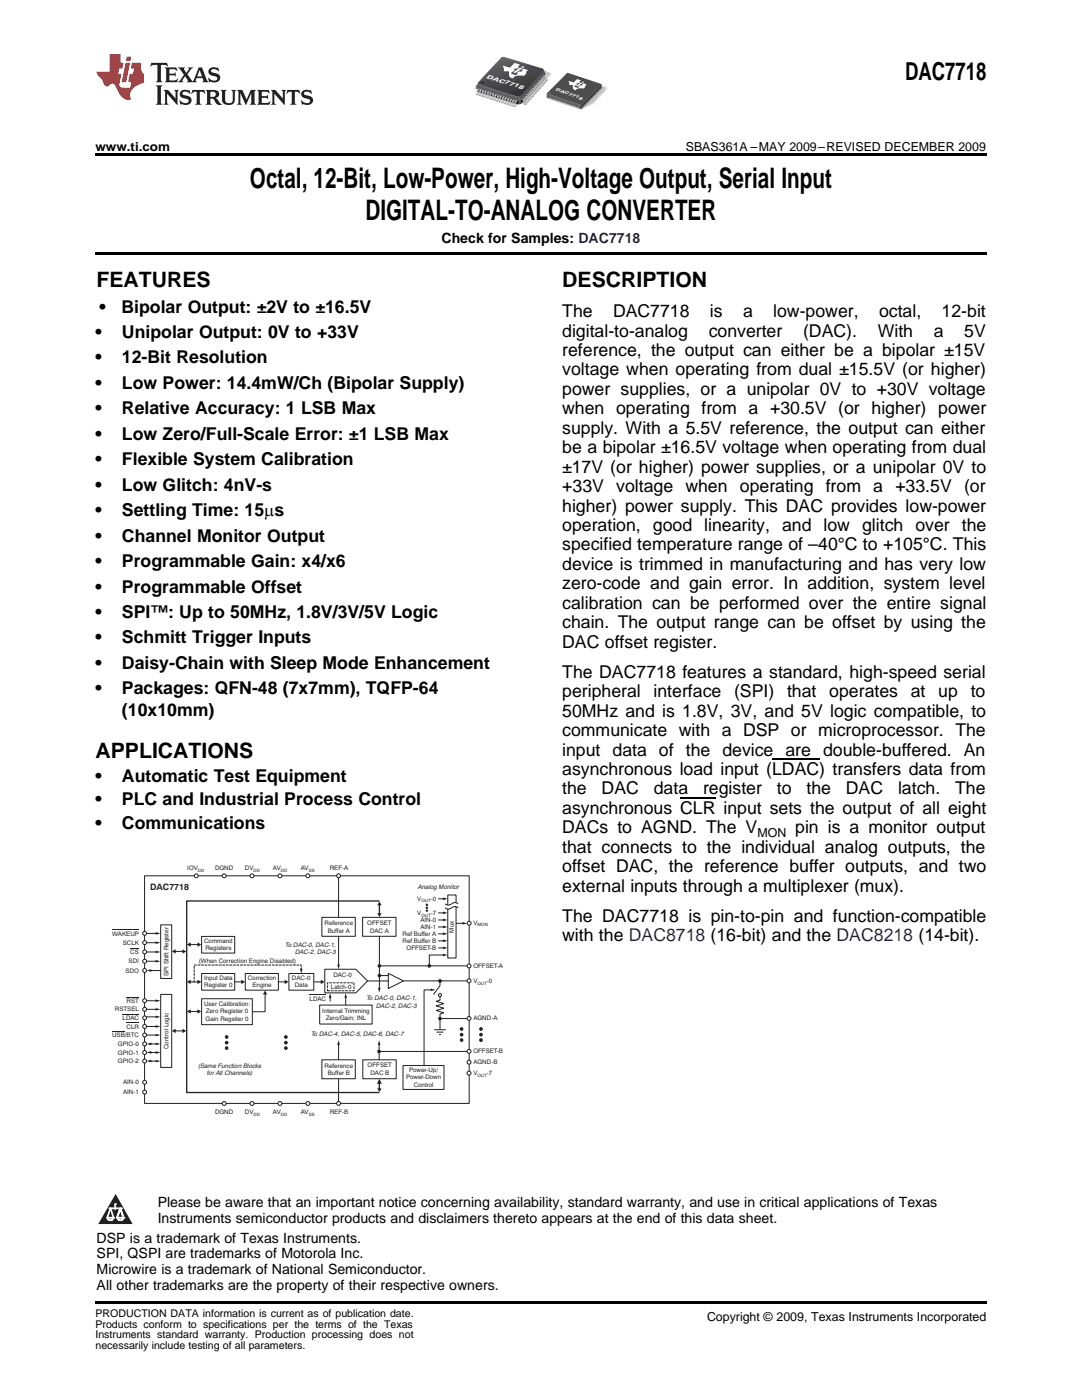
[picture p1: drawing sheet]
<svg xmlns="http://www.w3.org/2000/svg" width="216mm" height="279mm" viewBox="0 0 216 279" stroke-linecap="round" stroke-linejoin="round" font-family="sans-serif">
<defs><g id="words">
<g font-size="5.6">
<text x="49.9" y="37.5">Octal, 12-Bit, Low-Power, High-Voltage Output, Serial Input</text>
<text x="72.9" y="43.8">DIGITAL-TO-ANALOG CONVERTER</text>
</g>
<text font-size="4.9" x="180.6" y="16">DAC7718</text>
<g font-size="4.2">
<text x="19.2" y="57.3">FEATURES</text>
<text x="112.2" y="57.3">DESCRIPTION</text>
<text x="19" y="151.3">APPLICATIONS</text>
</g>
<g font-size="3.5">
<text x="19.8" y="62.4">•</text>
<text x="24.2" y="62.4">Bipolar Output: ±2V to ±16.5V</text>
<text x="112.2" y="63.3">The</text>
<text x="122.3" y="63.3">DAC7718</text>
<text x="141.7" y="63.3">is</text>
<text x="148.3" y="63.3">a</text>
<text x="154.3" y="63.3">low-power,</text>
<text x="175.4" y="63.3">octal,</text>
<text x="187.9" y="63.3">12-bit</text>
<text x="19" y="67.5">•</text>
<text x="24.3" y="67.5">Unipolar Output: 0V to +33V</text>
<text x="112.2" y="67.2">digital-to-analog</text>
<text x="112.2" y="71">reference, the output can either be a bipolar ±15V</text>
<text x="141.4" y="67.2">converter</text>
<text x="160.2" y="67.2">(DAC).</text>
<text x="175.1" y="67.2">With</text>
<text x="186.3" y="67.2">a</text>
<text x="192.4" y="67.2">5V</text>
<text x="19" y="72.5">•</text>
<text x="19" y="77.6">•</text>
<text x="24.3" y="72.5">12-Bit Resolution</text>
<text x="24.3" y="77.6">Low Power: 14.4mW/Ch (Bipolar Supply)</text>
<text x="112.2" y="74.9">voltage when operating from dual ±15.5V (or higher)</text>
<text x="19" y="82.7">•</text>
<text x="24.3" y="82.7">Relative Accuracy: 1 LSB Max</text>
<text x="112.2" y="78.8">power supplies, or a unipolar 0V to +30V voltage</text>
<text x="112.2" y="82.7">when operating from a +30.5V (or higher) power</text>
<text x="19" y="87.8">•</text>
<text x="24.3" y="87.8">Low Zero/Full-Scale Error: ±1 LSB Max</text>
<text x="112.2" y="86.6">supply. With a 5.5V reference, the output can either</text>
<text x="19" y="92.9">•</text>
<text x="24.3" y="92.9">Flexible System Calibration</text>
<text x="112.2" y="90.5">be a bipolar ±16.5V voltage when operating from dual</text>
<text x="112.2" y="94.3">±17V (or higher) power supplies, or a unipolar 0V to</text>
<text x="19" y="97.9">•</text>
<text x="24.3" y="97.9">Low Glitch: 4nV-s</text>
<text x="112.2" y="98.2">+33V voltage when operating from a +33.5V (or</text>
<text x="19" y="103">•</text>
<text x="24.3" y="103">Settling Time: 15ms</text>
<text x="112.2" y="102.1">higher) power supply. This DAC provides low-power</text>
<text x="112.2" y="106">operation, good linearity, and low glitch over the</text>
<text x="19" y="108.1">•</text>
<text x="19" y="113.2">•</text>
<text x="24.3" y="108.1">Channel Monitor Output</text>
<text x="24.3" y="113.2">Programmable Gain: x4/x6</text>
<text x="112.2" y="109.9">specified temperature range of –40°C to +105°C. This</text>
<text x="112.2" y="113.7">device is trimmed in manufacturing and has very low</text>
<text x="19" y="118.3">•</text>
<text x="24.3" y="118.3">Programmable Offset</text>
<text x="112.2" y="117.6">zero-code and gain error. In addition, system level</text>
<text x="19" y="123.3">•</text>
<text x="24.3" y="123.3">SPI™: Up to 50MHz, 1.8V/3V/5V Logic</text>
<text x="112.2" y="121.5">calibration can be performed over the entire signal</text>
<text x="112.2" y="125.4">chain. The output range can be offset by using the</text>
<text x="19" y="128.4">•</text>
<text x="24.3" y="128.4">Schmitt Trigger Inputs</text>
<text x="112.2" y="129.3">DAC offset register.</text>
<text x="19" y="133.5">•</text>
<text x="24.3" y="133.5">Daisy-Chain with Sleep Mode Enhancement</text>
<text x="112.2" y="135.3">The DAC7718 features a standard, high-speed serial</text>
<text x="19" y="138.6">•</text>
<text x="24.3" y="138.6">Packages: QFN-48 (7x7mm), TQFP-64</text>
<text x="24.3" y="142.8">(10x10mm)</text>
<text x="112.2" y="139.1">peripheral</text>
<text x="112.2" y="143">50MHz and is 1.8V, 3V, and 5V logic compatible, to</text>
<text x="130.4" y="139.1">interface</text>
<text x="146.5" y="139.1">(SPI)</text>
<text x="157.1" y="139.1">that</text>
<text x="165.5" y="139.1">operates</text>
<text x="181.7" y="139.1">at</text>
<text x="187.2" y="139.1">up</text>
<text x="193.7" y="139.1">to</text>
<text x="112.2" y="146.9">communicate with a DSP or microprocessor. The</text>
<text x="19" y="156">•</text>
<text x="24.3" y="156">Automatic Test Equipment</text>
<text x="112.2" y="150.8">input data of the device are double-buffered. An</text>
<text x="112.2" y="154.7">asynchronous load input (LDAC) transfers data from</text>
<text x="19" y="160.7">•</text>
<text x="24.3" y="160.7">PLC and Industrial Process Control</text>
<text x="112.2" y="158.5">the</text>
<text x="120.1" y="158.5">DAC</text>
<text x="130.5" y="158.5">data</text>
<text x="140.3" y="158.5">register</text>
<text x="155" y="158.5">to</text>
<text x="160.9" y="158.5">the</text>
<text x="168.8" y="158.5">DAC</text>
<text x="179.2" y="158.5">latch.</text>
<text x="190.6" y="158.5">The</text>
<text x="19" y="165.5">•</text>
<text x="24.3" y="165.5">Communications</text>
<text x="112.2" y="162.4">asynchronous CLR input sets the output of all eight</text>
<text x="112.2" y="166.3">DACs to AGND. The V</text>
<text x="158.7" y="166.3">pin is a monitor output</text>
<text x="112.2" y="170.2">that connects to the individual analog outputs, the</text>
<text x="112.2" y="174.1">offset DAC, the reference buffer outputs, and two</text>
<text x="112.2" y="177.9">external inputs through a multiplexer (mux).</text>
<text x="112.2" y="183.9">The DAC7718 is pin-to-pin and function-compatible</text>
<text x="112.2" y="187.8">with the DAC8718 (16-bit) and the DAC8218 (14-bit).</text>
</g>
<g font-size="2.8">
<text x="88.1" y="48.4">Check for Samples: DAC7718</text>
<text x="31.5" y="240.9">Please be aware that an important notice concerning availability, standard warranty, and use in critical applications of Texas</text>
<text x="31.5" y="244.1">Instruments semiconductor products and disclaimers thereto appears at the end of this data sheet.</text>
<text x="19.3" y="248">DSP is a trademark of Texas Instruments.</text>
<text x="19.3" y="251.1">SPI, QSPI are trademarks of Motorola Inc.</text>
<text x="19.3" y="254.3">Microwire is a trademark of National Semiconductor.</text>
<text x="19.3" y="257.5">All other trademarks are the property of their respective owners.</text>
</g>
<g font-size="2.5">
<text x="19" y="30.1">www.ti.com</text>
<text x="136.8" y="30.1">SBAS361A –MAY 2009–REVISED DECEMBER 2009</text>
<text x="151.1" y="167">MON</text>
<text x="141.1" y="263.6">Copyright © 2009, Texas Instruments Incorporated</text>
</g>
<g font-size="2.1">
<text x="19" y="262.9">PRODUCTION DATA information is current as of publication date.</text>
<text x="19" y="265">Products conform to specifications per the terms of the Texas</text>
<text x="19" y="267.1">Instruments standard warranty. Production processing does not</text>
<text x="19" y="269.2">necessarily include testing of all parameters.</text>
</g>
<text font-size="1.8" fill="#231f20" x="30" y="177.6">DAC7718</text>
<text font-size="1.2" fill="#fff" x="96.9" y="15.5" transform="rotate(17 96.9 15.5)">D A C 7 7 1 8</text>
<g font-size="1.2" fill="#231f20">
<text x="37.4" y="173.7">IOV</text>
<text x="42.9" y="173.7">DGND</text>
<text x="48.9" y="173.7">DV</text>
<text x="54.4" y="173.7">AV</text>
<text x="60" y="173.7">AV</text>
<text x="65.8" y="173.7">REF-A</text>
<text x="83.3" y="179.8">V</text>
<text x="83.4" y="177.5">Analog Monit r</text>
<text x="86" y="179.8">-0</text>
<text x="90.6" y="177.5">o</text>
<text x="64.8" y="184.6">Reference</text>
<text x="73.3" y="184.6">OFFSET</text>
<text x="83.3" y="182.6">V</text>
<text x="83.9" y="184">AIN-0</text>
<text x="83.9" y="185.4">AIN-1</text>
<text x="86" y="182.6">-7</text>
<text x="94.5" y="184.5">V</text>
<text x="22.4" y="186.7">WAKEUP</text>
<text x="24.5" y="188.6">SCLK</text>
<text x="26" y="190.4">CS</text>
<text x="40.7" y="188.1">Command</text>
<text x="41" y="189.6">Registers</text>
<text x="57" y="189">To DAC-0, DAC-1,</text>
<text x="58.9" y="190.5">DAC-2, DAC-3</text>
<text x="65.4" y="186.1">Buffer A</text>
<text x="73.8" y="186.1">DAC A</text>
<text x="80.3" y="186.8">Ref Buffer A</text>
<text x="80.3" y="188.2">Ref Buffer B</text>
<text x="81.1" y="189.6">OFFSET-B</text>
<text x="90.6" y="186.1" transform="rotate(-90 90.6 186.1)">Mux</text>
<text x="25.1" y="194.1">SDO</text>
<text x="25.7" y="192.3">SDI</text>
<text x="33.6" y="194.8" transform="rotate(-90 33.6 194.8)">SPI Shift Register</text>
<text x="39.7" y="192.2">(When Correction Engine Disabled)</text>
<text x="40.7" y="195.5">Input Data</text>
<text x="40.8" y="197">Register 0</text>
<text x="49.4" y="195.5">Correction</text>
<text x="50.4" y="197">Engine</text>
<text x="58.3" y="195.5">DAC-0</text>
<text x="58.8" y="197">Data</text>
<text x="66" y="197.4">Latch-0</text>
<text x="66.5" y="195">DAC-0</text>
<text x="94.5" y="193.2">OFFSET-A</text>
<text x="94.5" y="196.1">V</text>
<text x="97.1" y="196.1">-0</text>
<text x="22.9" y="201.9">RSTSEL</text>
<text x="24.5" y="203.6">LDAC</text>
<text x="25.3" y="200.1">RST</text>
<text x="40.7" y="200.7">User Calibration:</text>
<text x="41" y="203.7">Gain Regsiter 0</text>
<text x="41.1" y="202.2">Zero Register 0</text>
<text x="61.8" y="199.7">LDAC</text>
<text x="64.3" y="202.2">Internal Trimming</text>
<text x="65" y="203.7">Zero/Gain; INL</text>
<text x="73.2" y="199.6">To DAC-0, DAC-1,</text>
<text x="75.1" y="201.1">DAC-2, DAC-3</text>
<text x="94.5" y="203.6">AGND-A</text>
<text x="22.4" y="207">USB/BTC</text>
<text x="23.5" y="208.7">GPIO-0</text>
<text x="25.3" y="205.3">CLR</text>
<text x="33.6" y="209.4" transform="rotate(-90 33.6 209.4)">Control Logic</text>
<text x="62.1" y="206.8">To DAC-4, DAC-5, DAC-6, DAC-7</text>
<text x="23.5" y="210.5">GPIO-1</text>
<text x="23.5" y="212.2">GPIO-2</text>
<text x="39.6" y="213.1">(Same Function Blocks</text>
<text x="41.3" y="214.6">for All Channels)</text>
<text x="64.8" y="213.1">Reference</text>
<text x="65.4" y="214.6">Buffer B</text>
<text x="73.4" y="213">OFFSET</text>
<text x="73.9" y="214.5">DAC B</text>
<text x="81" y="215.4">Power-Down</text>
<text x="81.7" y="213.9">Power-Up/</text>
<text x="94.5" y="210.2">OFFSET-B</text>
<text x="94.5" y="212.4">AGND-B</text>
<text x="94.5" y="214.6">V</text>
<text x="97.1" y="214.6">-7</text>
<text x="24.6" y="216.4">AIN-0</text>
<text x="24.6" y="218.4">AIN-1</text>
<text x="82.5" y="216.9">Control</text>
<text x="42.9" y="222.4">DGND</text>
<text x="48.9" y="222.4">DV</text>
<text x="54.4" y="222.4">AV</text>
<text x="60" y="222.4">AV</text>
<text x="65.8" y="222.3">REF-B</text>
</g>
<text font-size=".9" fill="#fff" x="110.8" y="18" transform="rotate(19 110.8 18)">D A C 7 7 1 8</text>
<g font-size=".9" fill="#231f20">
<text x="39.5" y="174">DD</text>
<text x="50.6" y="174">DD</text>
<text x="56" y="174">DD</text>
<text x="61.6" y="174">SS</text>
<text x="84.1" y="180.1">OUT</text>
<text x="84.1" y="182.9">OUT</text>
<text x="95.3" y="184.9">MON</text>
<text x="95.3" y="196.5">OUT</text>
<text x="95.3" y="215">OUT</text>
<text x="50.6" y="222.7">DD</text>
<text x="56" y="222.7">DD</text>
<text x="61.6" y="222.7">SS</text>
</g>
<g font-size=".4" fill="#fff">
<text x="19" y="57.2">1</text>
<text x="19" y="248">2</text>
<text x="19" y="251.1">3</text>
<text x="19" y="254.3">4</text>
<text x="19" y="257.5">5</text>
</g>
</g></defs>
<path d="M110.7 18.1l4.2-2.9 6.1 2.1 .3 .3-.1 .2-2.7 3-2.6 1-5.8-2.6z" fill-rule="evenodd" fill="#f2f3f4"/>
<path d="M110.8 18.1l4.1-2.8 5.2 1.7a1.2 1.2 0 0 1 1.1 .6l-.1 .3-1.7 1.8a3.2 3.2 0 0 1-2.2 1.6l-1.3 .5-5.6-2.6z" fill-rule="evenodd" fill="#e9eaeb"/>
<path d="M111 18.1l3.9-2.7 5.1 1.7a1.18 1.18 0 0 1 1.1 .5l-.1 .2-1.7 1.9a3.8 3.8 0 0 1-2.4 1.6l-1 .5-5.5-2.6z" fill-rule="evenodd" fill="#e0e1e3"/>
<path d="M111.1 18.1l3.7-2.6 5.1 1.6a1.1 1.1 0 0 1 1 .6v.2l-1.7 1.7a4 4 0 0 1-2.3 1.7l-1 .5-5.3-2.6z" fill-rule="evenodd" fill="#d5d6d8"/>
<path d="M111.2 18.1l3.6-2.6 5.5 1.8a.46 .46 0 0 1 .5 .6l-1.3 1.3a9.7 9.7 0 0 1-3.6 2.6l-5.2-2.7z" fill-rule="evenodd" fill="#cdced0"/>
<path d="M111.4 18.1l3.3-2.5 5 1.5a1.08 1.08 0 0 1 1 .6v.2l-1.2 1.3a10.9 10.9 0 0 1-3.6 2.6l-5-2.7z" fill-rule="evenodd" fill="#c7c8ca"/>
<path d="M111.5 18.1l3.2-2.4 5.6 1.7 .3 .3v.2l-2.4 2.5-2.3 1.4-4.9-2.7z" fill-rule="evenodd" fill="#bebfc2"/>
<path d="M113.2 14.5l6.9 2.3-4.1 4.2-6.9-2.3z" fill-rule="evenodd" fill="#4b4c4d"/>
<path d="M109.1 18.7l6.9 2.3v.8l-6.9-2.3z" fill-rule="evenodd" fill="#636366"/>
<path d="M120.1 16.8l-.1 .8-4 4.2v-.8z" fill-rule="evenodd" fill="#3e3e3f"/>
<path d="M109.7 18.5h.3l-.2 .1z" fill-rule="evenodd" fill="#57585a"/>
<path d="M109.7 18.5h.2l-.1 .1z" fill-rule="evenodd" fill="#9b9da0"/>
<path d="M110 19.7l.3 .1v.2l-.3-.1z" fill-rule="evenodd" fill="#ececee"/>
<path d="M110 19.9l.3 .1M110.3 19.8v.1M110.3 20h.1" fill="none" stroke="#bcbdc0" stroke-width=".2"/>
<path d="M110.5 19.8l.3 .1v.2l-.3-.1z" fill-rule="evenodd" fill="#ececee"/>
<path d="M110.8 19.9v.2M110.5 20l.3 .1" fill="none" stroke="#bcbdc0" stroke-width=".2"/>
<path d="M111 20l.3 .1v.2l-.3-.1z" fill-rule="evenodd" fill="#ececee"/>
<path d="M111 20.2l.4 .1M111.3 20.1v.2" fill="none" stroke="#bcbdc0" stroke-width=".2"/>
<path d="M111.6 20.2l.2 .1 .1 .2-.3-.1z" fill-rule="evenodd" fill="#ececee"/>
<path d="M111.6 20.4l.2 .1M111.8 20.3v.1M111.9 20.5h-.1" fill="none" stroke="#bcbdc0" stroke-width=".2"/>
<path d="M109.5 19.5l.3 .1v.2l-.3-.1z" fill-rule="evenodd" fill="#ececee"/>
<path d="M109.5 19.7l.4 .1M109.8 19.6v.2" fill="none" stroke="#bcbdc0" stroke-width=".2"/>
<path d="M112.1 20.4h.3v.2h-.3z" fill-rule="evenodd" fill="#ececee"/>
<path d="M112.1 20.6h.3M112.4 20.4v.2" fill="none" stroke="#bcbdc0" stroke-width=".2"/>
<path d="M113.1 20.7l.3 .1v.2l-.3-.1z" fill-rule="evenodd" fill="#ececee"/>
<path d="M113.1 20.9l.3 .1M113.4 20.8v.2" fill="none" stroke="#bcbdc0" stroke-width=".2"/>
<path d="M113.6 20.9l.3 .1v.1h-.3z" fill-rule="evenodd" fill="#ececee"/>
<path d="M113.6 21.1l.3 .1M113.9 21v.1M113.9 21.1v.1" fill="none" stroke="#bcbdc0" stroke-width=".2"/>
<path d="M114.1 21l.3 .1v.2l-.3-.1z" fill-rule="evenodd" fill="#ececee"/>
<path d="M114.1 21.2l.3 .1M114.4 21.1v.2" fill="none" stroke="#bcbdc0" stroke-width=".2"/>
<path d="M114.6 21.2l.3 .1v.2l-.3-.1z" fill-rule="evenodd" fill="#ececee"/>
<path d="M114.6 21.4l.4 .1M114.9 21.3v.2" fill="none" stroke="#bcbdc0" stroke-width=".2"/>
<path d="M112.6 20.5l.3 .1v.2l-.3-.1z" fill-rule="evenodd" fill="#ececee"/>
<path d="M112.6 20.7l.3 .1M112.9 20.6v.2M112.9 20.8h.1" fill="none" stroke="#bcbdc0" stroke-width=".2"/>
<path d="M115.2 21.4l.2 .1 .1 .2-.3-.1z" fill-rule="evenodd" fill="#ececee"/>
<path d="M115.2 21.6l.3 .1M115.4 21.5v.1" fill="none" stroke="#bcbdc0" stroke-width=".2"/>
<path d="M116.4 21.2l.1-.1-.1 .3z" fill-rule="evenodd" fill="#a8a9ad"/>
<path d="M116.4 21.2v.2" fill="none" stroke="#8d8f92" stroke-width=".2"/>
<path d="M116.7 20.9l.1-.1-.1 .3z" fill-rule="evenodd" fill="#a8a9ad"/>
<path d="M116.7 20.9v.2" fill="none" stroke="#8d8f92" stroke-width=".2"/>
<path d="M117 20.6l.1-.1-.1 .3z" fill-rule="evenodd" fill="#a8a9ad"/>
<path d="M117 20.6v.2" fill="none" stroke="#8d8f92" stroke-width=".2"/>
<path d="M117.3 20.3l.1-.2-.1 .4z" fill-rule="evenodd" fill="#a8a9ad"/>
<path d="M117.3 20.3v.2" fill="none" stroke="#8d8f92" stroke-width=".2"/>
<path d="M117.6 20l.1-.2-.1 .4z" fill-rule="evenodd" fill="#a8a9ad"/>
<path d="M117.6 20v.2" fill="none" stroke="#8d8f92" stroke-width=".2"/>
<path d="M117.9 19.7l.1-.2-.1 .4z" fill-rule="evenodd" fill="#a8a9ad"/>
<path d="M117.9 19.7l-.1 .2" fill="none" stroke="#8d8f92" stroke-width=".2"/>
<path d="M118.2 19.4l.1-.2-.1 .4z" fill-rule="evenodd" fill="#a8a9ad"/>
<path d="M118.2 19.4l-.1 .2" fill="none" stroke="#8d8f92" stroke-width=".2"/>
<path d="M118.4 19.1l.2-.2-.2 .4z" fill-rule="evenodd" fill="#a8a9ad"/>
<path d="M118.4 19.1v.2" fill="none" stroke="#8d8f92" stroke-width=".2"/>
<path d="M118.7 18.8l.2-.2-.2 .4z" fill-rule="evenodd" fill="#a8a9ad"/>
<path d="M118.7 18.8v.2" fill="none" stroke="#8d8f92" stroke-width=".2"/>
<path d="M119 18.5l.2-.2-.2 .4z" fill-rule="evenodd" fill="#a8a9ad"/>
<path d="M119 18.5v.2" fill="none" stroke="#8d8f92" stroke-width=".2"/>
<path d="M119.3 18.2l.2-.2-.2 .4z" fill-rule="evenodd" fill="#a8a9ad"/>
<path d="M119.3 18.2v.2" fill="none" stroke="#8d8f92" stroke-width=".2"/>
<path d="M119.6 17.9l.2-.2-.2 .4z" fill-rule="evenodd" fill="#a8a9ad"/>
<path d="M119.6 17.9v.1" fill="none" stroke="#8d8f92" stroke-width=".2"/>
<path d="M113.5 16.2a.6 .6 0 0 0 .7 .8l.1 .1a.54 .54 0 0 0 .1 .8 .54 .54 0 0 0 .8-.2l.5-.1a.85 .85 0 0 0 1.1-.4l.3-.4-.7-.2-.3 .2 .2 .1-.3 .2-.2-.1-.3 .2 .1 .2a.89 .89 0 0 1-1-.1l.6-.5-.2-.1 .8-.3h-.2l.3-.4-.8-.2-.6 .7zM114.9 17.1l.3 .1 1.1-.6-.4-.1zM116 16.4l.4 .1 .2-.1-.3-.1z" fill-rule="evenodd" fill="#fff"/>
<g fill="#f2f3f4">
<path d="M104.7 13.1l.5-.1 4.8 1.5 .1 .3-5.3 5.9h-1.3l-.7 .7-.3-.1 .7-.7-.2-.1-.7 .7-.3-.1 .7-.7-.2-.1-.7 .7h-.3l.6-.8h-.1l-.7 .7-.3-.1 .7-.7-.2-.1-.7 .7-.3-.1 .6-.7h-.2l-.6 .7-.3-.1 .6-.7-.1-.1-.7 .7-.3-.1 .6-.7-.2-.1-.6 .8-.3-.1 .6-.8-.4-.5z" fill-rule="evenodd"/>
<path d="M98.4 14.3l.5-.1 4.8 1.5 .1 .2-3 3.4h-1.3l-.7 .8-.3-.1 .7-.8h-.2l-.7 .7-.3-.1 .6-.7-.1-.1-.7 .7h-.3l.6-.8h-.1l-.7 .7-.3-.1 .6-.7-.1-.1-.7 .7-.3-.1 .6-.7h-.2l-.6 .7-.3-.1 .6-.7-.2-.1-.6 .7-.3-.1 .6-.7-.2-.1-.6 .8-.3-.1 .6-.8-.4-.5z" fill-rule="evenodd"/>
</g>
<path d="M104.7 13.2l.4-.1 4.8 1.4 .2 .3-4.8 5.2a1.56 1.56 0 0 1-1.7 .7l-.1-.1-.7 .8-.3-.1 .7-.8h-.2l-.7 .7-.3-.1 .7-.7-.2-.1-.7 .7h-.3l.7-.8h-.2l-.7 .7-.3-.1 .7-.7-.2-.1-.7 .7-.3-.1 .7-.7-.3-.1-.6 .8-.3-.1 .7-.7-.2-.1-.7 .7-.3-.1 .7-.7-.3-.1-.6 .7h-.3l.7-.8-.5-.5z" fill-rule="evenodd" fill="#e9eaeb"/>
<path d="M104.6 13.2l.5-.1 4.7 1.4 .2 .3-4.7 5.2a1.49 1.49 0 0 1-1.7 .6h-.1l-.7 .7h-.2l.6-.8h-.2l-.7 .7-.2-.1 .6-.7-.2-.1-.7 .7h-.3l.7-.8-.2-.1-.7 .8-.3-.1 .7-.7-.2-.1-.7 .7-.3-.1 .7-.7-.3-.1-.6 .7h-.3l.7-.8h-.2l-.7 .7-.3-.1 .7-.7-.3-.1-.6 .7h-.3l.7-.8-.5-.5z" fill-rule="evenodd" fill="#e1e2e4"/>
<path d="M104.6 13.2l.5-.1 4.7 1.4 .1 .3-4.6 5.2a1.43 1.43 0 0 1-1.5 .7 .46 .46 0 0 0-.7 .3l-.3 .3h-.2l.6-.8-.2-.1-.7 .8-.2-.1 .6-.7-.2-.1-.7 .7-.2-.1 .6-.7-.2-.1-.7 .8-.2-.1 .6-.8h-.2l-.7 .7-.2-.1 .6-.7-.3-.1-.6 .7h-.2l.6-.8-.2-.1-.7 .8-.2-.1 .6-.7-.3-.1-.7 .7h-.1l.6-.8-.3-.2-.2-.2z" fill-rule="evenodd" fill="#dcdddf"/>
<path d="M104.6 13.2l.4-.1 4.7 1.4 .1 .3-5.2 5.8-.7 .1a.47 .47 0 0 0-.8 .2l-.3 .4h-.2l.7-.8-.3-.1-.7 .8-.2-.1 .7-.8h-.3l-.7 .7-.2-.1 .6-.7-.2-.1-.7 .7h-.2l.7-.8-.3-.1-.8 .8-.1-.1 .6-.7-.3-.1-.7 .7h-.1l.6-.8-.2-.1-.8 .8-.1-.1 .6-.7-.3-.1-.7 .7h-.1l.6-.8-.3-.2-.2-.2z" fill-rule="evenodd" fill="#d4d5d7"/>
<path d="M104.5 13.2l.5-.1 4.6 1.4 .1 .3-5.1 5.8-.7 .1a.47 .47 0 0 0-.8 .2l-.3 .4h-.2l.7-.8-.3-.1-.7 .8-.2-.1 .7-.8-.3-.1-.7 .8-.2-.1 .7-.7-.3-.1-.8 .7h-.1l.7-.8-.3-.1-.8 .8-.1-.1 .7-.7-.4-.1-.7 .7h-.1l.7-.8-.3-.1-.8 .8-.1-.1 .7-.8-.4-.1-.7 .8h-.1l.7-.8-.4-.2-.1-.2z" fill-rule="evenodd" fill="#cdced0"/>
<path d="M104.5 13.3l.4-.1 4.6 1.3 .1 .3-5 5.8h-.7l-.4-.1-.8 .8h-.1l.7-.8-.3-.1-.8 .7h-.1l.7-.8-.3-.1-.8 .8-.1-.1 .7-.7-.3-.1-.8 .7h-.1l.7-.8-.3-.1-.8 .8-.1-.1 .7-.8-.4-.1-.7 .8h-.1l.7-.8-.3-.1-.8 .8-.1-.1 .7-.8-.4-.1-.7 .8-.1-.1 .7-.7-.4-.2-.1-.2z" fill-rule="evenodd" fill="#c7c8ca"/>
<path d="M98.4 14.3l.4-.1 4.8 1.5 .2 .2-2.6 2.9a1.45 1.45 0 0 1-1.4 .6 .45 .45 0 0 0-.7 .3l-.3 .3h-.3l.7-.8h-.2l-.7 .7-.3-.1 .7-.7-.2-.1-.7 .7-.3-.1 .7-.7-.2-.1-.7 .8-.3-.1 .7-.7-.2-.1-.7 .7-.3-.1 .7-.7-.3-.1-.6 .8-.3-.1 .7-.8h-.3l-.6 .7-.3-.1 .7-.7-.3-.1-.6 .7h-.3l.7-.8-.5-.5z" fill-rule="evenodd" fill="#e9eaeb"/>
<path d="M98.4 14.3l.4-.1 4.8 1.5 .1 .3-2.6 2.8a1.4 1.4 0 0 1-1.5 .5h-.1l-.7 .7h-.3l.7-.8-.2-.1-.7 .8-.3-.1 .7-.7-.2-.1-.7 .7-.3-.1 .7-.7-.2-.1-.7 .8-.3-.1 .7-.8h-.2l-.7 .7-.3-.1 .7-.7-.3-.1-.6 .7h-.3l.7-.8h-.3l-.6 .7-.3-.1 .7-.7-.3-.1-.7 .7h-.2l.7-.8-.5-.5z" fill-rule="evenodd" fill="#e1e2e4"/>
<path d="M98.3 14.4l.5-.1 4.7 1.4 .1 .3-2.5 2.8a1.32 1.32 0 0 1-1.4 .5h-.2l-.7 .7h-.2l.6-.8-.2-.1-.7 .8-.2-.1 .6-.8h-.2l-.7 .7-.2-.1 .6-.7-.2-.1-.7 .8-.2-.1 .6-.8h-.3l-.7 .7-.1-.1 .6-.7-.3-.1-.7 .7h-.1l.6-.8-.3-.1-.7 .8-.2-.1 .7-.7-.3-.1-.7 .7h-.2l.7-.8-.3-.2-.2-.3z" fill-rule="evenodd" fill="#dcdddf"/>
<path d="M98.3 14.4l.5-.1 4.6 1.4 .1 .3-2.5 2.8a1.24 1.24 0 0 1-1.3 .5h-.2l-.7 .7h-.2l.7-.8-.3-.1-.7 .8-.2-.1 .6-.8-.3-.1-.7 .8-.1-.1 .6-.7-.2-.1-.8 .7h-.1l.6-.8-.3-.1-.7 .8-.1-.1 .6-.7-.3-.1-.7 .7h-.1l.6-.8-.3-.1-.7 .8-.1-.1 .6-.8h-.3l-.7 .7-.1-.1 .6-.7-.3-.2-.2-.3z" fill-rule="evenodd" fill="#d4d5d7"/>
<path d="M98.3 14.4l.4-.1 4.6 1.4 .2 .3-2.5 2.8a1.33 1.33 0 0 1-1.5 .4l-.7 .8h-.2l.7-.8-.3-.1-.8 .7h-.1l.7-.8-.4-.1-.7 .8-.1-.1 .7-.7-.3-.1-.8 .7h-.1l.7-.8-.4-.1-.7 .8-.1-.1 .7-.7-.4-.2-.7 .8h-.1l.7-.8-.4-.1-.7 .8-.1-.1 .7-.8-.4-.1-.7 .8-.1-.1 .7-.7-.4-.2-.2-.3z" fill-rule="evenodd" fill="#cdced0"/>
<path d="M98.3 14.5l.4-.1 4.6 1.3 .1 .3-2.8 3.3h-.7l-.4-.1-.8 .8h-.1l.7-.8-.3-.1-.8 .7h-.1l.7-.8-.4-.1-.7 .8-.1-.1 .7-.7-.3-.2-.8 .8h-.1l.7-.8-.4-.1-.7 .8-.1-.1 .7-.8-.4-.1-.7 .8h-.1l.7-.8-.4-.1-.7 .7h-.1l.7-.8-.4-.1-.7 .8-.1-.1 .7-.7-.4-.2-.1-.3z" fill-rule="evenodd" fill="#c7c8ca"/>
<path d="M99.9 11.9l.5-.1 7.9 1.9a1.78 1.78 0 0 1 .3 1.7l-4.7 5.3-.5 .1-8.1-2.6-.3-1z" fill-rule="evenodd" fill="#231f20"/>
<g fill="#7b7b86">
<path d="M108.6 14l.1-.1v.5l.3-.3-.3 .4v-.5l-.2 .1z" fill-rule="evenodd"/>
<path d="M95 17l.2 .1-.2 .1v.4h-.4h.3z" fill-rule="evenodd"/>
</g>
<path d="M99.9 11.9l.5-.1 8.2 2.5 .2 .3-4.9 5.5h-.4l-8.3-2.6-.2-.3z" fill-rule="evenodd" fill="#6f7076"/>
<g fill="#5d5d63">
<path d="M95.4 16.5l.1 .3-.2 .7-.2-.3z" fill-rule="evenodd"/>
<path d="M95.5 16.8l7.9 2.5v.8l-8.1-2.6z" fill-rule="evenodd"/>
</g>
<path d="M103.4 19.3l.4-.1 .1 .8-.5 .1z" fill-rule="evenodd" fill="#67686d"/>
<path d="M108.4 14l.3 .6-4.8 5.4-.1-.8z" fill-rule="evenodd" fill="#555558"/>
<path d="M108.8 14.6l-.2 .8-4.7 5.3 .1-.6z" fill-rule="evenodd" fill="#231f20"/>
<path d="M103.5 20.1h.5l-.1 .6-.5 .1z" fill-rule="evenodd" fill="#5d5d63"/>
<path d="M95.2 17.5l8.3 2.6-.1 .7-8.1-2.6z" fill-rule="evenodd" fill="#231f20"/>
<path d="M95 17.2l.3 1z" fill-rule="evenodd" fill="#5d5d63"/>
<path d="M99.4 19.1l.3-.1-.2 .3v.7l-.3 .3z" fill-rule="evenodd" fill="#7b7b86"/>
<path d="M98.9 20.2l.3 .1z" fill-rule="evenodd" fill="#b6c5d0"/>
<path d="M98.9 20.2h.3z" fill-rule="evenodd" fill="#9799a2"/>
<path d="M99 20.1l.2 .1z" fill-rule="evenodd" fill="#999ba4"/>
<path d="M99 20.1l.3 .1z" fill-rule="evenodd" fill="#9ea1ab"/>
<path d="M99 20.1l.3 .1z" fill-rule="evenodd" fill="#a6a9b3"/>
<path d="M99 20l.3 .1z" fill-rule="evenodd" fill="#a6abb5"/>
<path d="M99.1 20l.2 .1z" fill-rule="evenodd" fill="#acafb9"/>
<path d="M99.1 20l.2 .1z" fill-rule="evenodd" fill="#b2b7c2"/>
<path d="M99.1 20l.3 .1z" fill-rule="evenodd" fill="#b3b9c4"/>
<path d="M99.1 20l.3 .1z" fill-rule="evenodd" fill="#b6bec9"/>
<path d="M99.1 19.9l.3 .1z" fill-rule="evenodd" fill="#bec5d1"/>
<path d="M99.1 19.9l.3 .1z" fill-rule="evenodd" fill="#c0c7d3"/>
<path d="M99.2 19.9l.2 .1z" fill-rule="evenodd" fill="#c3cbd8"/>
<path d="M99.2 19.9l.2 .1z" fill-rule="evenodd" fill="#c8d2e0"/>
<path d="M99.2 19.8l.2 .2z" fill-rule="evenodd" fill="#cad3e0"/>
<path d="M99.2 19.8l.2 .2z" fill-rule="evenodd" fill="#d4dde7"/>
<path d="M99.2 19.8l.2 .1z" fill-rule="evenodd" fill="#dfe4ec"/>
<path d="M99.2 19.8l.2 .1z" fill-rule="evenodd" fill="#e3e9f0"/>
<path d="M99.2 19.7l.2 .2z" fill-rule="evenodd" fill="#dce1e7"/>
<path d="M99.2 19.7l.2 .2z" fill-rule="evenodd" fill="#d3d8df"/>
<path d="M99.2 19.7l.2 .1z" fill-rule="evenodd" fill="#cfd4db"/>
<path d="M99.2 19.6l.2 .2z" fill-rule="evenodd" fill="#c8ced4"/>
<path d="M99.2 19.6l.2 .2z" fill-rule="evenodd" fill="#bfc3ca"/>
<path d="M99.2 19.6l.2 .1z" fill-rule="evenodd" fill="#bbbfc6"/>
<path d="M99.2 19.6l.2 .1z" fill-rule="evenodd" fill="#b3b7bf"/>
<path d="M99.2 19.5l.2 .2z" fill-rule="evenodd" fill="#acafb6"/>
<path d="M99.2 19.5l.2 .2z" fill-rule="evenodd" fill="#a7aab2"/>
<path d="M99.2 19.5l.2 .1z" fill-rule="evenodd" fill="#9fa2aa"/>
<path d="M99.2 19.4l.2 .2z" fill-rule="evenodd" fill="#9699a1"/>
<path d="M99.2 19.4l.2 .2z" fill-rule="evenodd" fill="#95979e"/>
<path d="M99.2 19.4l.2 .2z" fill-rule="evenodd" fill="#8a8b93"/>
<path d="M99.2 19.4l.2 .1z" fill-rule="evenodd" fill="#93949c"/>
<path d="M99.2 19.3l.2 .2z" fill-rule="evenodd" fill="#9698a0"/>
<path d="M99.2 19.3l.2 .2z" fill-rule="evenodd" fill="#9fa0a9"/>
<path d="M99.2 19.3l.2 .1z" fill-rule="evenodd" fill="#a9acb3"/>
<path d="M99.2 19.3l.2 .1z" fill-rule="evenodd" fill="#adb0b7"/>
<path d="M99.2 19.2l.2 .2z" fill-rule="evenodd" fill="#b7bac2"/>
<path d="M99.2 19.2l.2 .2z" fill-rule="evenodd" fill="#c1c4cc"/>
<path d="M99.2 19.2l.2 .1z" fill-rule="evenodd" fill="#c6c9d1"/>
<path d="M99.2 19.2l.3 .1z" fill-rule="evenodd" fill="#cfd2d9"/>
<path d="M99.2 19.1l.3 .2z" fill-rule="evenodd" fill="#d9dce3"/>
<path d="M99.2 19.1l.3 .1z" fill-rule="evenodd" fill="#dfe1e8"/>
<path d="M99.3 19.1l.2 .1z" fill-rule="evenodd" fill="#dfe7ee"/>
<path d="M99.3 19.1l.2 .1z" fill-rule="evenodd" fill="#d4e0e9"/>
<path d="M99.3 19l.3 .1z" fill-rule="evenodd" fill="#cfdce6"/>
<path d="M99.3 19l.3 .1z" fill-rule="evenodd" fill="#c6d6e2"/>
<path d="M99.3 19l.3 .1z" fill-rule="evenodd" fill="#bfceda"/>
<path d="M99.3 19l.3 .1z" fill-rule="evenodd" fill="#c0cdd8"/>
<path d="M99.4 19l.2 .1z" fill-rule="evenodd" fill="#b8c6d0"/>
<path d="M99.4 18.9l.2 .1z" fill-rule="evenodd" fill="#b4bfc9"/>
<path d="M99.4 18.9l.3 .1z" fill-rule="evenodd" fill="#b1bbc5"/>
<path d="M99.4 18.9l.3 .1z" fill-rule="evenodd" fill="#acb4bd"/>
<path d="M99.4 18.9l.3 .1z" fill-rule="evenodd" fill="#a5aeb8"/>
<path d="M99.4 18.9l.3 .1z" fill-rule="evenodd" fill="#a4abb4"/>
<path d="M99.4 18.9l.3 .1z" fill-rule="evenodd" fill="#9fa5ae"/>
<path d="M95.9 18l.3-.2-.2 .4v.7l-.3 .3z" fill-rule="evenodd" fill="#7b7b86"/>
<path d="M95.4 19l.3 .2z" fill-rule="evenodd" fill="#b6c5d0"/>
<path d="M95.4 19l.3 .1z" fill-rule="evenodd" fill="#9799a2"/>
<path d="M95.5 19l.2 .1z" fill-rule="evenodd" fill="#999ba4"/>
<path d="M95.5 19l.2 .1z" fill-rule="evenodd" fill="#9ea1ab"/>
<path d="M95.5 18.9l.3 .1z" fill-rule="evenodd" fill="#a6a9b3"/>
<path d="M95.5 18.9l.3 .1z" fill-rule="evenodd" fill="#a6abb5"/>
<path d="M95.5 18.9l.3 .1z" fill-rule="evenodd" fill="#acafb9"/>
<path d="M95.6 18.9l.2 .1z" fill-rule="evenodd" fill="#b2b7c2"/>
<path d="M95.6 18.9l.2 .1z" fill-rule="evenodd" fill="#b3b9c4"/>
<path d="M95.6 18.8l.3 .1z" fill-rule="evenodd" fill="#b6bec9"/>
<path d="M95.6 18.8l.3 .1z" fill-rule="evenodd" fill="#bec5d1"/>
<path d="M95.6 18.8l.3 .1z" fill-rule="evenodd" fill="#c0c7d3"/>
<path d="M95.6 18.8l.3 .1z" fill-rule="evenodd" fill="#c3cbd8"/>
<path d="M95.6 18.7l.3 .2z" fill-rule="evenodd" fill="#c8d2e0"/>
<path d="M95.7 18.7l.2 .2z" fill-rule="evenodd" fill="#cad3e0"/>
<path d="M95.7 18.7l.2 .1z" fill-rule="evenodd" fill="#d4dde7"/>
<path d="M95.7 18.7l.2 .1z" fill-rule="evenodd" fill="#dfe4ec"/>
<path d="M95.7 18.6l.2 .2z" fill-rule="evenodd" fill="#e3e9f0"/>
<path d="M95.7 18.6l.2 .2z" fill-rule="evenodd" fill="#dce1e7"/>
<path d="M95.7 18.6l.2 .1z" fill-rule="evenodd" fill="#d3d8df"/>
<path d="M95.7 18.6l.2 .1z" fill-rule="evenodd" fill="#cfd4db"/>
<path d="M95.7 18.5l.2 .2z" fill-rule="evenodd" fill="#c8ced4"/>
<path d="M95.7 18.5l.2 .2z" fill-rule="evenodd" fill="#bfc3ca"/>
<path d="M95.7 18.5l.2 .1z" fill-rule="evenodd" fill="#bbbfc6"/>
<path d="M95.7 18.4l.2 .2z" fill-rule="evenodd" fill="#b3b7bf"/>
<path d="M95.7 18.4l.2 .2z" fill-rule="evenodd" fill="#acafb6"/>
<path d="M95.7 18.4l.2 .1z" fill-rule="evenodd" fill="#a7aab2"/>
<path d="M95.7 18.4l.2 .1z" fill-rule="evenodd" fill="#9fa2aa"/>
<path d="M95.7 18.3l.2 .2z" fill-rule="evenodd" fill="#9699a1"/>
<path d="M95.7 18.3l.2 .2z" fill-rule="evenodd" fill="#95979e"/>
<path d="M95.7 18.3l.2 .1z" fill-rule="evenodd" fill="#8a8b93"/>
<path d="M95.7 18.2l.2 .2z" fill-rule="evenodd" fill="#93949c"/>
<path d="M95.7 18.2l.2 .2z" fill-rule="evenodd" fill="#9698a0"/>
<path d="M95.7 18.2l.2 .1z" fill-rule="evenodd" fill="#9fa0a9"/>
<path d="M95.7 18.2l.2 .1z" fill-rule="evenodd" fill="#a9acb3"/>
<path d="M95.7 18.1l.2 .2z" fill-rule="evenodd" fill="#adb0b7"/>
<path d="M95.7 18.1l.2 .2z" fill-rule="evenodd" fill="#b7bac2"/>
<path d="M95.7 18.1l.2 .1z" fill-rule="evenodd" fill="#c1c4cc"/>
<path d="M95.7 18.1l.2 .1z" fill-rule="evenodd" fill="#c6c9d1"/>
<path d="M95.7 18l.2 .2z" fill-rule="evenodd" fill="#cfd2d9"/>
<path d="M95.7 18l.3 .1z" fill-rule="evenodd" fill="#d9dce3"/>
<path d="M95.7 18l.3 .1z" fill-rule="evenodd" fill="#dfe1e8"/>
<path d="M95.7 18l.3 .1z" fill-rule="evenodd" fill="#dfe7ee"/>
<path d="M95.8 17.9l.2 .1z" fill-rule="evenodd" fill="#d4e0e9"/>
<path d="M95.8 17.9l.2 .1z" fill-rule="evenodd" fill="#cfdce6"/>
<path d="M95.8 17.9l.3 .1z" fill-rule="evenodd" fill="#c6d6e2"/>
<path d="M95.8 17.9l.3 .1z" fill-rule="evenodd" fill="#bfceda"/>
<path d="M95.8 17.9l.3 .1z" fill-rule="evenodd" fill="#c0cdd8"/>
<path d="M95.8 17.8l.3 .1z" fill-rule="evenodd" fill="#b8c6d0"/>
<path d="M95.9 17.8l.2 .1z" fill-rule="evenodd" fill="#b4bfc9"/>
<path d="M95.9 17.8l.2 .1z" fill-rule="evenodd" fill="#b1bbc5"/>
<path d="M95.9 17.8l.3 .1z" fill-rule="evenodd" fill="#acb4bd"/>
<path d="M95.9 17.8l.3 .1z" fill-rule="evenodd" fill="#a5aeb8"/>
<path d="M95.9 17.8h.3z" fill-rule="evenodd" fill="#a4abb4"/>
<path d="M95.9 17.8h.3z" fill-rule="evenodd" fill="#9fa5ae"/>
<path d="M95.4 17.9l.3-.2-.2 .3v.7l-.3 .4z" fill-rule="evenodd" fill="#7b7b86"/>
<path d="M94.9 18.9l.3 .1z" fill-rule="evenodd" fill="#b6c5d0"/>
<path d="M94.9 18.8l.3 .1z" fill-rule="evenodd" fill="#9799a2"/>
<path d="M94.9 18.9h.3z" fill-rule="evenodd" fill="#999ba4"/>
<path d="M95 18.8l.2 .1z" fill-rule="evenodd" fill="#9ea1ab"/>
<path d="M95 18.8l.3 .1z" fill-rule="evenodd" fill="#a6a9b3"/>
<path d="M95 18.8l.3 .1z" fill-rule="evenodd" fill="#a6abb5"/>
<path d="M95 18.7l.3 .1z" fill-rule="evenodd" fill="#acafb9"/>
<path d="M95.1 18.7l.2 .1z" fill-rule="evenodd" fill="#b2b7c2"/>
<path d="M95.1 18.7l.2 .1z" fill-rule="evenodd" fill="#b3b9c4"/>
<path d="M95.1 18.7l.3 .1z" fill-rule="evenodd" fill="#b6bec9"/>
<path d="M95.1 18.7l.3 .1z" fill-rule="evenodd" fill="#bec5d1"/>
<path d="M95.1 18.6l.3 .1z" fill-rule="evenodd" fill="#c0c7d3"/>
<path d="M95.1 18.6l.3 .1z" fill-rule="evenodd" fill="#c3cbd8"/>
<path d="M95.1 18.6l.3 .1z" fill-rule="evenodd" fill="#c8d2e0"/>
<path d="M95.1 18.6l.3 .1z" fill-rule="evenodd" fill="#cad3e0"/>
<path d="M95.1 18.5l.3 .2z" fill-rule="evenodd" fill="#d4dde7"/>
<path d="M95.1 18.5l.3 .2z" fill-rule="evenodd" fill="#dfe4ec"/>
<path d="M95.1 18.5l.3 .1z" fill-rule="evenodd" fill="#e3e9f0"/>
<path d="M95.1 18.4l.3 .2z" fill-rule="evenodd" fill="#dce1e7"/>
<path d="M95.1 18.4l.3 .2z" fill-rule="evenodd" fill="#d3d8df"/>
<path d="M95.1 18.4l.3 .2z" fill-rule="evenodd" fill="#cfd4db"/>
<path d="M95.1 18.4l.3 .1z" fill-rule="evenodd" fill="#c8ced4"/>
<path d="M95.1 18.3l.3 .2z" fill-rule="evenodd" fill="#bfc3ca"/>
<path d="M95.1 18.3l.3 .2z" fill-rule="evenodd" fill="#bbbfc6"/>
<path d="M95.1 18.3l.3 .1z" fill-rule="evenodd" fill="#b3b7bf"/>
<path d="M95.1 18.3l.3 .1z" fill-rule="evenodd" fill="#acafb6"/>
<path d="M95.1 18.2l.3 .2z" fill-rule="evenodd" fill="#a7aab2"/>
<path d="M95.1 18.2l.3 .2z" fill-rule="evenodd" fill="#9fa2aa"/>
<path d="M95.1 18.2l.3 .1z" fill-rule="evenodd" fill="#9699a1"/>
<path d="M95.1 18.1l.3 .2z" fill-rule="evenodd" fill="#95979e"/>
<path d="M95.1 18.1l.3 .2z" fill-rule="evenodd" fill="#8a8b93"/>
<path d="M95.1 18.1l.3 .1z" fill-rule="evenodd" fill="#93949c"/>
<path d="M95.1 18.1l.3 .1z" fill-rule="evenodd" fill="#9698a0"/>
<path d="M95.1 18l.3 .2z" fill-rule="evenodd" fill="#9fa0a9"/>
<path d="M95.1 18l.3 .2z" fill-rule="evenodd" fill="#a9acb3"/>
<path d="M95.1 18l.3 .1z" fill-rule="evenodd" fill="#adb0b7"/>
<path d="M95.2 17.9l.2 .2z" fill-rule="evenodd" fill="#b7bac2"/>
<path d="M95.2 17.9l.2 .2z" fill-rule="evenodd" fill="#c1c4cc"/>
<path d="M95.2 17.9l.2 .2z" fill-rule="evenodd" fill="#c6c9d1"/>
<path d="M95.2 17.9l.2 .1z" fill-rule="evenodd" fill="#cfd2d9"/>
<path d="M95.2 17.9l.3 .1z" fill-rule="evenodd" fill="#d9dce3"/>
<path d="M95.2 17.8l.3 .1z" fill-rule="evenodd" fill="#dfe1e8"/>
<path d="M95.2 17.8l.3 .1z" fill-rule="evenodd" fill="#dfe7ee"/>
<path d="M95.2 17.8l.3 .1z" fill-rule="evenodd" fill="#d4e0e9"/>
<path d="M95.3 17.8l.2 .1z" fill-rule="evenodd" fill="#cfdce6"/>
<path d="M95.3 17.7l.2 .1z" fill-rule="evenodd" fill="#c6d6e2"/>
<path d="M95.3 17.7l.3 .1z" fill-rule="evenodd" fill="#bfceda"/>
<path d="M95.3 17.7l.3 .1z" fill-rule="evenodd" fill="#c0cdd8"/>
<path d="M95.3 17.7l.3 .1z" fill-rule="evenodd" fill="#b8c6d0"/>
<path d="M95.4 17.7l.2 .1z" fill-rule="evenodd" fill="#b4bfc9"/>
<path d="M95.4 17.6l.2 .1z" fill-rule="evenodd" fill="#b1bbc5"/>
<path d="M95.4 17.6l.3 .1z" fill-rule="evenodd" fill="#acb4bd"/>
<path d="M95.4 17.6l.3 .1z" fill-rule="evenodd" fill="#a5aeb8"/>
<path d="M95.4 17.6l.3 .1z" fill-rule="evenodd" fill="#a4abb4"/>
<path d="M95.4 17.6l.3 .1z" fill-rule="evenodd" fill="#9fa5ae"/>
<path d="M99.9 19.3l.3-.2-.2 .4v.7l-.3 .3z" fill-rule="evenodd" fill="#7b7b86"/>
<path d="M99.4 20.3l.3 .2z" fill-rule="evenodd" fill="#b6c5d0"/>
<path d="M99.4 20.3l.3 .1z" fill-rule="evenodd" fill="#9799a2"/>
<path d="M99.5 20.3l.2 .1z" fill-rule="evenodd" fill="#999ba4"/>
<path d="M99.5 20.2l.3 .1z" fill-rule="evenodd" fill="#9ea1ab"/>
<path d="M99.5 20.2l.3 .1z" fill-rule="evenodd" fill="#a6a9b3"/>
<path d="M99.5 20.2l.3 .1z" fill-rule="evenodd" fill="#a6abb5"/>
<path d="M99.6 20.2l.2 .1z" fill-rule="evenodd" fill="#acafb9"/>
<path d="M99.6 20.2l.2 .1z" fill-rule="evenodd" fill="#b2b7c2"/>
<path d="M99.6 20.1l.3 .1z" fill-rule="evenodd" fill="#b3b9c4"/>
<path d="M99.6 20.1l.3 .1z" fill-rule="evenodd" fill="#b6bec9"/>
<path d="M99.6 20.1l.3 .1z" fill-rule="evenodd" fill="#bec5d1"/>
<path d="M99.6 20.1l.3 .1z" fill-rule="evenodd" fill="#c0c7d3"/>
<path d="M99.7 20l.2 .1z" fill-rule="evenodd" fill="#c3cbd8"/>
<path d="M99.7 20l.2 .2z" fill-rule="evenodd" fill="#c8d2e0"/>
<path d="M99.7 20l.2 .1z" fill-rule="evenodd" fill="#cad3e0"/>
<path d="M99.7 20l.2 .1z" fill-rule="evenodd" fill="#d4dde7"/>
<path d="M99.7 19.9l.2 .2z" fill-rule="evenodd" fill="#dfe4ec"/>
<path d="M99.7 19.9l.2 .2z" fill-rule="evenodd" fill="#e3e9f0"/>
<path d="M99.7 19.9l.2 .1z" fill-rule="evenodd" fill="#dce1e7"/>
<path d="M99.7 19.9l.2 .1z" fill-rule="evenodd" fill="#d3d8df"/>
<path d="M99.7 19.8l.2 .2z" fill-rule="evenodd" fill="#cfd4db"/>
<path d="M99.7 19.8l.2 .2z" fill-rule="evenodd" fill="#c8ced4"/>
<path d="M99.7 19.8l.2 .1z" fill-rule="evenodd" fill="#bfc3ca"/>
<path d="M99.7 19.7l.2 .2z" fill-rule="evenodd" fill="#bbbfc6"/>
<path d="M99.7 19.7l.2 .2z" fill-rule="evenodd" fill="#b3b7bf"/>
<path d="M99.7 19.7l.2 .1z" fill-rule="evenodd" fill="#acafb6"/>
<path d="M99.7 19.7l.2 .1z" fill-rule="evenodd" fill="#a7aab2"/>
<path d="M99.7 19.6l.2 .2z" fill-rule="evenodd" fill="#9fa2aa"/>
<path d="M99.7 19.6l.2 .2z" fill-rule="evenodd" fill="#9699a1"/>
<path d="M99.7 19.6l.2 .1z" fill-rule="evenodd" fill="#95979e"/>
<path d="M99.7 19.5l.2 .2z" fill-rule="evenodd" fill="#8a8b93"/>
<path d="M99.7 19.5l.2 .2z" fill-rule="evenodd" fill="#93949c"/>
<path d="M99.7 19.5l.2 .1z" fill-rule="evenodd" fill="#9698a0"/>
<path d="M99.7 19.5l.2 .1z" fill-rule="evenodd" fill="#9fa0a9"/>
<path d="M99.7 19.4l.2 .2z" fill-rule="evenodd" fill="#a9acb3"/>
<path d="M99.7 19.4l.2 .2z" fill-rule="evenodd" fill="#adb0b7"/>
<path d="M99.7 19.4l.2 .1z" fill-rule="evenodd" fill="#b7bac2"/>
<path d="M99.7 19.4l.2 .1z" fill-rule="evenodd" fill="#c1c4cc"/>
<path d="M99.7 19.3l.2 .2z" fill-rule="evenodd" fill="#c6c9d1"/>
<path d="M99.7 19.3l.3 .2z" fill-rule="evenodd" fill="#cfd2d9"/>
<path d="M99.7 19.3l.3 .1z" fill-rule="evenodd" fill="#d9dce3"/>
<path d="M99.7 19.3l.3 .1z" fill-rule="evenodd" fill="#dfe1e8"/>
<path d="M99.8 19.2l.2 .1z" fill-rule="evenodd" fill="#dfe7ee"/>
<path d="M99.8 19.2l.2 .1z" fill-rule="evenodd" fill="#d4e0e9"/>
<path d="M99.8 19.2l.3 .1z" fill-rule="evenodd" fill="#cfdce6"/>
<path d="M99.8 19.2l.3 .1z" fill-rule="evenodd" fill="#c6d6e2"/>
<path d="M99.8 19.2l.3 .1z" fill-rule="evenodd" fill="#bfceda"/>
<path d="M99.9 19.1l.2 .1z" fill-rule="evenodd" fill="#c0cdd8"/>
<path d="M99.9 19.1l.2 .1z" fill-rule="evenodd" fill="#b8c6d0"/>
<path d="M99.9 19.1l.3 .1z" fill-rule="evenodd" fill="#b4bfc9"/>
<path d="M99.9 19.1l.3 .1z" fill-rule="evenodd" fill="#b1bbc5"/>
<path d="M99.9 19.1l.3 .1z" fill-rule="evenodd" fill="#acb4bd"/>
<path d="M99.9 19l.3 .1z" fill-rule="evenodd" fill="#a5aeb8"/>
<path d="M99.9 19.1h.3z" fill-rule="evenodd" fill="#a4abb4"/>
<path d="M99.9 19l.3 .1z" fill-rule="evenodd" fill="#9fa5ae"/>
<path d="M96.4 18.2l.3-.2-.2 .3v.7l-.3 .4z" fill-rule="evenodd" fill="#7b7b86"/>
<path d="M95.9 19.2l.3 .2z" fill-rule="evenodd" fill="#b6c5d0"/>
<path d="M95.9 19.2l.3 .1z" fill-rule="evenodd" fill="#9799a2"/>
<path d="M96 19.1l.2 .1z" fill-rule="evenodd" fill="#999ba4"/>
<path d="M96 19.1l.2 .1z" fill-rule="evenodd" fill="#9ea1ab"/>
<path d="M96 19.1l.3 .1z" fill-rule="evenodd" fill="#a6a9b3"/>
<path d="M96 19.1l.3 .1z" fill-rule="evenodd" fill="#a6abb5"/>
<path d="M96 19.1l.3 .1z" fill-rule="evenodd" fill="#acafb9"/>
<path d="M96.1 19l.2 .1z" fill-rule="evenodd" fill="#b2b7c2"/>
<path d="M96.1 19l.2 .1z" fill-rule="evenodd" fill="#b3b9c4"/>
<path d="M96.1 19l.3 .1z" fill-rule="evenodd" fill="#b6bec9"/>
<path d="M96.1 19l.3 .1z" fill-rule="evenodd" fill="#bec5d1"/>
<path d="M96.1 18.9l.3 .1z" fill-rule="evenodd" fill="#c0c7d3"/>
<path d="M96.1 18.9l.3 .1z" fill-rule="evenodd" fill="#c3cbd8"/>
<path d="M96.1 18.9l.3 .1z" fill-rule="evenodd" fill="#c8d2e0"/>
<path d="M96.2 18.9l.2 .1z" fill-rule="evenodd" fill="#cad3e0"/>
<path d="M96.2 18.8l.2 .2z" fill-rule="evenodd" fill="#d4dde7"/>
<path d="M96.2 18.8l.2 .2z" fill-rule="evenodd" fill="#dfe4ec"/>
<path d="M96.2 18.8l.2 .1z" fill-rule="evenodd" fill="#e3e9f0"/>
<path d="M96.2 18.8l.2 .1z" fill-rule="evenodd" fill="#dce1e7"/>
<path d="M96.2 18.7l.2 .2z" fill-rule="evenodd" fill="#d3d8df"/>
<path d="M96.2 18.7l.2 .2z" fill-rule="evenodd" fill="#cfd4db"/>
<path d="M96.2 18.7l.2 .1z" fill-rule="evenodd" fill="#c8ced4"/>
<path d="M96.2 18.7l.2 .1z" fill-rule="evenodd" fill="#bfc3ca"/>
<path d="M96.2 18.6l.2 .2z" fill-rule="evenodd" fill="#bbbfc6"/>
<path d="M96.2 18.6l.2 .2z" fill-rule="evenodd" fill="#b3b7bf"/>
<path d="M96.2 18.6l.2 .1z" fill-rule="evenodd" fill="#acafb6"/>
<path d="M96.2 18.5l.2 .2z" fill-rule="evenodd" fill="#a7aab2"/>
<path d="M96.2 18.5l.2 .2z" fill-rule="evenodd" fill="#9fa2aa"/>
<path d="M96.2 18.5l.2 .1z" fill-rule="evenodd" fill="#9699a1"/>
<path d="M96.2 18.5l.2 .1z" fill-rule="evenodd" fill="#95979e"/>
<path d="M96.2 18.4l.2 .2z" fill-rule="evenodd" fill="#8a8b93"/>
<path d="M96.2 18.4l.2 .2z" fill-rule="evenodd" fill="#93949c"/>
<path d="M96.2 18.4l.2 .1z" fill-rule="evenodd" fill="#9698a0"/>
<path d="M96.2 18.3l.2 .2z" fill-rule="evenodd" fill="#9fa0a9"/>
<path d="M96.2 18.3l.2 .2z" fill-rule="evenodd" fill="#a9acb3"/>
<path d="M96.2 18.3l.2 .1z" fill-rule="evenodd" fill="#adb0b7"/>
<path d="M96.2 18.3l.2 .1z" fill-rule="evenodd" fill="#b7bac2"/>
<path d="M96.2 18.2l.2 .2z" fill-rule="evenodd" fill="#c1c4cc"/>
<path d="M96.2 18.2l.2 .2z" fill-rule="evenodd" fill="#c6c9d1"/>
<path d="M96.2 18.2l.2 .1z" fill-rule="evenodd" fill="#cfd2d9"/>
<path d="M96.2 18.2l.3 .1z" fill-rule="evenodd" fill="#d9dce3"/>
<path d="M96.2 18.2h.3z" fill-rule="evenodd" fill="#dfe1e8"/>
<path d="M96.2 18.1l.3 .1z" fill-rule="evenodd" fill="#dfe7ee"/>
<path d="M96.3 18.1l.2 .1z" fill-rule="evenodd" fill="#d4e0e9"/>
<path d="M96.3 18.1l.2 .1z" fill-rule="evenodd" fill="#cfdce6"/>
<path d="M96.3 18.1l.3 .1z" fill-rule="evenodd" fill="#c6d6e2"/>
<path d="M96.3 18l.3 .1z" fill-rule="evenodd" fill="#bfceda"/>
<path d="M96.3 18l.3 .1z" fill-rule="evenodd" fill="#c0cdd8"/>
<path d="M96.3 18l.3 .1z" fill-rule="evenodd" fill="#b8c6d0"/>
<path d="M96.4 18l.2 .1z" fill-rule="evenodd" fill="#b4bfc9"/>
<path d="M96.4 18l.2 .1z" fill-rule="evenodd" fill="#b1bbc5"/>
<path d="M96.4 17.9l.3 .1z" fill-rule="evenodd" fill="#acb4bd"/>
<path d="M96.4 17.9l.3 .1z" fill-rule="evenodd" fill="#a5aeb8"/>
<path d="M96.4 17.9l.3 .1z" fill-rule="evenodd" fill="#a4abb4"/>
<path d="M96.4 17.9l.3 .1z" fill-rule="evenodd" fill="#9fa5ae"/>
<path d="M100.4 19.4l.3-.1-.2 .3v.7l-.3 .3z" fill-rule="evenodd" fill="#7b7b86"/>
<path d="M99.9 20.5l.3 .1z" fill-rule="evenodd" fill="#b6c5d0"/>
<path d="M100 20.4l.2 .1z" fill-rule="evenodd" fill="#9799a2"/>
<path d="M100 20.4l.3 .1z" fill-rule="evenodd" fill="#999ba4"/>
<path d="M100 20.4l.3 .1z" fill-rule="evenodd" fill="#9ea1ab"/>
<path d="M100 20.4l.3 .1z" fill-rule="evenodd" fill="#a6a9b3"/>
<path d="M100 20.4l.3 .1z" fill-rule="evenodd" fill="#a6abb5"/>
<path d="M100.1 20.3l.2 .1z" fill-rule="evenodd" fill="#acafb9"/>
<path d="M100.1 20.3l.3 .1z" fill-rule="evenodd" fill="#b2b7c2"/>
<path d="M100.1 20.3l.3 .1z" fill-rule="evenodd" fill="#b3b9c4"/>
<path d="M100.1 20.3l.3 .1z" fill-rule="evenodd" fill="#b6bec9"/>
<path d="M100.1 20.2l.3 .1z" fill-rule="evenodd" fill="#bec5d1"/>
<path d="M100.2 20.2l.2 .1z" fill-rule="evenodd" fill="#c0c7d3"/>
<path d="M100.2 20.2l.2 .1z" fill-rule="evenodd" fill="#c3cbd8"/>
<path d="M100.2 20.2l.2 .1z" fill-rule="evenodd" fill="#c8d2e0"/>
<path d="M100.2 20.1l.2 .2z" fill-rule="evenodd" fill="#cad3e0"/>
<path d="M100.2 20.1l.2 .2z" fill-rule="evenodd" fill="#d4dde7"/>
<path d="M100.2 20.1l.2 .2z" fill-rule="evenodd" fill="#dfe4ec"/>
<path d="M100.2 20.1l.3 .1z" fill-rule="evenodd" fill="#e3e9f0"/>
<path d="M100.2 20l.3 .2z" fill-rule="evenodd" fill="#dce1e7"/>
<path d="M100.2 20l.3 .2z" fill-rule="evenodd" fill="#d3d8df"/>
<path d="M100.2 20l.3 .1z" fill-rule="evenodd" fill="#cfd4db"/>
<path d="M100.2 20l.3 .1z" fill-rule="evenodd" fill="#c8ced4"/>
<path d="M100.2 19.9l.3 .2z" fill-rule="evenodd" fill="#bfc3ca"/>
<path d="M100.2 19.9l.3 .2z" fill-rule="evenodd" fill="#bbbfc6"/>
<path d="M100.2 19.9l.3 .1z" fill-rule="evenodd" fill="#b3b7bf"/>
<path d="M100.2 19.8l.3 .2z" fill-rule="evenodd" fill="#acafb6"/>
<path d="M100.2 19.8l.3 .2z" fill-rule="evenodd" fill="#a7aab2"/>
<path d="M100.2 19.8l.3 .1z" fill-rule="evenodd" fill="#9fa2aa"/>
<path d="M100.2 19.8l.3 .1z" fill-rule="evenodd" fill="#9699a1"/>
<path d="M100.2 19.7l.3 .2z" fill-rule="evenodd" fill="#95979e"/>
<path d="M100.2 19.7l.3 .2z" fill-rule="evenodd" fill="#8a8b93"/>
<path d="M100.2 19.7l.3 .1z" fill-rule="evenodd" fill="#93949c"/>
<path d="M100.2 19.6l.3 .2z" fill-rule="evenodd" fill="#9698a0"/>
<path d="M100.2 19.6l.3 .2z" fill-rule="evenodd" fill="#9fa0a9"/>
<path d="M100.2 19.6l.3 .2z" fill-rule="evenodd" fill="#a9acb3"/>
<path d="M100.2 19.6l.3 .1z" fill-rule="evenodd" fill="#adb0b7"/>
<path d="M100.2 19.5l.3 .2z" fill-rule="evenodd" fill="#b7bac2"/>
<path d="M100.2 19.5l.3 .2z" fill-rule="evenodd" fill="#c1c4cc"/>
<path d="M100.2 19.5l.3 .1z" fill-rule="evenodd" fill="#c6c9d1"/>
<path d="M100.2 19.5l.3 .1z" fill-rule="evenodd" fill="#cfd2d9"/>
<path d="M100.2 19.4l.3 .2z" fill-rule="evenodd" fill="#d9dce3"/>
<path d="M100.2 19.4l.3 .1z" fill-rule="evenodd" fill="#dfe1e8"/>
<path d="M100.3 19.4l.2 .1z" fill-rule="evenodd" fill="#dfe7ee"/>
<path d="M100.3 19.4l.2 .1z" fill-rule="evenodd" fill="#d4e0e9"/>
<path d="M100.3 19.4l.3 .1z" fill-rule="evenodd" fill="#cfdce6"/>
<path d="M100.3 19.3l.3 .1z" fill-rule="evenodd" fill="#c6d6e2"/>
<path d="M100.3 19.3l.3 .1z" fill-rule="evenodd" fill="#bfceda"/>
<path d="M100.4 19.3l.2 .1z" fill-rule="evenodd" fill="#c0cdd8"/>
<path d="M100.4 19.3l.2 .1z" fill-rule="evenodd" fill="#b8c6d0"/>
<path d="M100.4 19.3l.3 .1z" fill-rule="evenodd" fill="#b4bfc9"/>
<path d="M100.4 19.2l.3 .1z" fill-rule="evenodd" fill="#b1bbc5"/>
<path d="M100.4 19.2l.3 .1z" fill-rule="evenodd" fill="#acb4bd"/>
<path d="M100.4 19.2l.3 .1z" fill-rule="evenodd" fill="#a5aeb8"/>
<path d="M100.5 19.2l.2 .1z" fill-rule="evenodd" fill="#a4abb4"/>
<path d="M100.4 19.2l.3 .1z" fill-rule="evenodd" fill="#9fa5ae"/>
<path d="M96.9 18.3l.3-.1-.2 .3v.7l-.3 .3z" fill-rule="evenodd" fill="#7b7b86"/>
<path d="M96.4 19.3l.3 .2z" fill-rule="evenodd" fill="#b6c5d0"/>
<path d="M96.4 19.3l.3 .1z" fill-rule="evenodd" fill="#9799a2"/>
<path d="M96.4 19.3l.3 .1z" fill-rule="evenodd" fill="#999ba4"/>
<path d="M96.5 19.3l.3 .1z" fill-rule="evenodd" fill="#9ea1ab"/>
<path d="M96.5 19.2l.3 .2z" fill-rule="evenodd" fill="#a6a9b3"/>
<path d="M96.5 19.2l.3 .1z" fill-rule="evenodd" fill="#a6abb5"/>
<path d="M96.5 19.2l.3 .1z" fill-rule="evenodd" fill="#acafb9"/>
<path d="M96.6 19.2l.2 .1z" fill-rule="evenodd" fill="#b2b7c2"/>
<path d="M96.6 19.2l.2 .1z" fill-rule="evenodd" fill="#b3b9c4"/>
<path d="M96.6 19.1l.3 .1z" fill-rule="evenodd" fill="#b6bec9"/>
<path d="M96.6 19.1l.3 .1z" fill-rule="evenodd" fill="#bec5d1"/>
<path d="M96.6 19.1l.3 .1z" fill-rule="evenodd" fill="#c0c7d3"/>
<path d="M96.6 19.1l.3 .1z" fill-rule="evenodd" fill="#c3cbd8"/>
<path d="M96.6 19.1l.3 .1z" fill-rule="evenodd" fill="#c8d2e0"/>
<path d="M96.7 19l.2 .2z" fill-rule="evenodd" fill="#cad3e0"/>
<path d="M96.7 19l.2 .2z" fill-rule="evenodd" fill="#d4dde7"/>
<path d="M96.7 19l.2 .1z" fill-rule="evenodd" fill="#dfe4ec"/>
<path d="M96.7 18.9l.2 .2z" fill-rule="evenodd" fill="#e3e9f0"/>
<path d="M96.7 18.9l.2 .2z" fill-rule="evenodd" fill="#dce1e7"/>
<path d="M96.7 18.9l.2 .1z" fill-rule="evenodd" fill="#d3d8df"/>
<path d="M96.7 18.9l.2 .1z" fill-rule="evenodd" fill="#cfd4db"/>
<path d="M96.7 18.8l.2 .2z" fill-rule="evenodd" fill="#c8ced4"/>
<path d="M96.7 18.8l.2 .2z" fill-rule="evenodd" fill="#bfc3ca"/>
<path d="M96.7 18.8l.2 .1z" fill-rule="evenodd" fill="#bbbfc6"/>
<path d="M96.7 18.7l.2 .2z" fill-rule="evenodd" fill="#b3b7bf"/>
<path d="M96.7 18.7l.2 .2z" fill-rule="evenodd" fill="#acafb6"/>
<path d="M96.7 18.7l.2 .2z" fill-rule="evenodd" fill="#a7aab2"/>
<path d="M96.7 18.7l.2 .1z" fill-rule="evenodd" fill="#9fa2aa"/>
<path d="M96.7 18.6l.2 .2z" fill-rule="evenodd" fill="#9699a1"/>
<path d="M96.7 18.6l.2 .2z" fill-rule="evenodd" fill="#95979e"/>
<path d="M96.7 18.6l.2 .1z" fill-rule="evenodd" fill="#8a8b93"/>
<path d="M96.7 18.6l.2 .1z" fill-rule="evenodd" fill="#93949c"/>
<path d="M96.7 18.5l.2 .2z" fill-rule="evenodd" fill="#9698a0"/>
<path d="M96.7 18.5l.2 .2z" fill-rule="evenodd" fill="#9fa0a9"/>
<path d="M96.7 18.5l.2 .1z" fill-rule="evenodd" fill="#a9acb3"/>
<path d="M96.7 18.4l.2 .2z" fill-rule="evenodd" fill="#adb0b7"/>
<path d="M96.7 18.4l.2 .2z" fill-rule="evenodd" fill="#b7bac2"/>
<path d="M96.7 18.4l.2 .1z" fill-rule="evenodd" fill="#c1c4cc"/>
<path d="M96.7 18.4l.2 .1z" fill-rule="evenodd" fill="#c6c9d1"/>
<path d="M96.7 18.3l.2 .2z" fill-rule="evenodd" fill="#cfd2d9"/>
<path d="M96.7 18.3l.3 .1z" fill-rule="evenodd" fill="#d9dce3"/>
<path d="M96.7 18.3l.3 .1z" fill-rule="evenodd" fill="#dfe1e8"/>
<path d="M96.7 18.3l.3 .1z" fill-rule="evenodd" fill="#dfe7ee"/>
<path d="M96.8 18.3l.2 .1z" fill-rule="evenodd" fill="#d4e0e9"/>
<path d="M96.8 18.2l.2 .1z" fill-rule="evenodd" fill="#cfdce6"/>
<path d="M96.8 18.2l.3 .1z" fill-rule="evenodd" fill="#c6d6e2"/>
<path d="M96.8 18.2l.3 .1z" fill-rule="evenodd" fill="#bfceda"/>
<path d="M96.8 18.2l.3 .1z" fill-rule="evenodd" fill="#c0cdd8"/>
<path d="M96.9 18.2l.2 .1z" fill-rule="evenodd" fill="#b8c6d0"/>
<path d="M96.9 18.1l.2 .1z" fill-rule="evenodd" fill="#b4bfc9"/>
<path d="M96.9 18.1l.3 .1z" fill-rule="evenodd" fill="#b1bbc5"/>
<path d="M96.9 18.1l.3 .1z" fill-rule="evenodd" fill="#acb4bd"/>
<path d="M96.9 18.1l.3 .1z" fill-rule="evenodd" fill="#a5aeb8"/>
<path d="M96.9 18.1l.3 .1z" fill-rule="evenodd" fill="#a4abb4"/>
<path d="M96.9 18.1l.3 .1z" fill-rule="evenodd" fill="#9fa5ae"/>
<path d="M100.9 19.6l.3-.2-.2 .4v.7l-.3 .3z" fill-rule="evenodd" fill="#7b7b86"/>
<path d="M100.4 20.6l.3 .2z" fill-rule="evenodd" fill="#b6c5d0"/>
<path d="M100.4 20.6l.3 .1z" fill-rule="evenodd" fill="#9799a2"/>
<path d="M100.5 20.6l.3 .1z" fill-rule="evenodd" fill="#999ba4"/>
<path d="M100.5 20.5l.3 .1z" fill-rule="evenodd" fill="#9ea1ab"/>
<path d="M100.5 20.5l.3 .1z" fill-rule="evenodd" fill="#a6a9b3"/>
<path d="M100.6 20.5l.2 .1z" fill-rule="evenodd" fill="#a6abb5"/>
<path d="M100.6 20.5l.2 .1z" fill-rule="evenodd" fill="#acafb9"/>
<path d="M100.6 20.5l.3 .1z" fill-rule="evenodd" fill="#b2b7c2"/>
<path d="M100.6 20.4l.3 .1z" fill-rule="evenodd" fill="#b3b9c4"/>
<path d="M100.6 20.4l.3 .1z" fill-rule="evenodd" fill="#b6bec9"/>
<path d="M100.6 20.4l.3 .1z" fill-rule="evenodd" fill="#bec5d1"/>
<path d="M100.7 20.4l.2 .1z" fill-rule="evenodd" fill="#c0c7d3"/>
<path d="M100.7 20.4l.2 .1z" fill-rule="evenodd" fill="#c3cbd8"/>
<path d="M100.7 20.3l.2 .2z" fill-rule="evenodd" fill="#c8d2e0"/>
<path d="M100.7 20.3l.2 .2z" fill-rule="evenodd" fill="#cad3e0"/>
<path d="M100.7 20.3l.2 .1z" fill-rule="evenodd" fill="#d4dde7"/>
<path d="M100.7 20.2l.2 .2z" fill-rule="evenodd" fill="#dfe4ec"/>
<path d="M100.7 20.2l.3 .2z" fill-rule="evenodd" fill="#e3e9f0"/>
<path d="M100.7 20.2l.3 .2z" fill-rule="evenodd" fill="#dce1e7"/>
<path d="M100.7 20.2l.3 .1z" fill-rule="evenodd" fill="#d3d8df"/>
<path d="M100.7 20.1l.3 .2z" fill-rule="evenodd" fill="#cfd4db"/>
<path d="M100.7 20.1l.3 .2z" fill-rule="evenodd" fill="#c8ced4"/>
<path d="M100.7 20.1l.3 .1z" fill-rule="evenodd" fill="#bfc3ca"/>
<path d="M100.7 20.1l.3 .1z" fill-rule="evenodd" fill="#bbbfc6"/>
<path d="M100.7 20l.3 .2z" fill-rule="evenodd" fill="#b3b7bf"/>
<path d="M100.7 20l.3 .2z" fill-rule="evenodd" fill="#acafb6"/>
<path d="M100.7 20l.3 .1z" fill-rule="evenodd" fill="#a7aab2"/>
<path d="M100.7 19.9l.3 .2z" fill-rule="evenodd" fill="#9fa2aa"/>
<path d="M100.7 19.9l.3 .2z" fill-rule="evenodd" fill="#9699a1"/>
<path d="M100.7 19.9l.3 .1z" fill-rule="evenodd" fill="#95979e"/>
<path d="M100.7 19.9l.3 .1z" fill-rule="evenodd" fill="#8a8b93"/>
<path d="M100.7 19.8l.3 .2z" fill-rule="evenodd" fill="#93949c"/>
<path d="M100.7 19.8l.3 .2z" fill-rule="evenodd" fill="#9698a0"/>
<path d="M100.7 19.8l.3 .1z" fill-rule="evenodd" fill="#9fa0a9"/>
<path d="M100.7 19.7l.3 .2z" fill-rule="evenodd" fill="#a9acb3"/>
<path d="M100.7 19.7l.3 .2z" fill-rule="evenodd" fill="#adb0b7"/>
<path d="M100.7 19.7l.3 .2z" fill-rule="evenodd" fill="#b7bac2"/>
<path d="M100.7 19.7l.3 .1z" fill-rule="evenodd" fill="#c1c4cc"/>
<path d="M100.7 19.6l.3 .2z" fill-rule="evenodd" fill="#c6c9d1"/>
<path d="M100.7 19.6l.3 .2z" fill-rule="evenodd" fill="#cfd2d9"/>
<path d="M100.7 19.6l.3 .1z" fill-rule="evenodd" fill="#d9dce3"/>
<path d="M100.7 19.6l.3 .1z" fill-rule="evenodd" fill="#dfe1e8"/>
<path d="M100.8 19.6l.2 .1z" fill-rule="evenodd" fill="#dfe7ee"/>
<path d="M100.8 19.5l.2 .1z" fill-rule="evenodd" fill="#d4e0e9"/>
<path d="M100.8 19.5l.3 .1z" fill-rule="evenodd" fill="#cfdce6"/>
<path d="M100.8 19.5l.3 .1z" fill-rule="evenodd" fill="#c6d6e2"/>
<path d="M100.8 19.5l.3 .1z" fill-rule="evenodd" fill="#bfceda"/>
<path d="M100.9 19.4l.2 .2z" fill-rule="evenodd" fill="#c0cdd8"/>
<path d="M100.9 19.4l.2 .1z" fill-rule="evenodd" fill="#b8c6d0"/>
<path d="M100.9 19.4l.3 .1z" fill-rule="evenodd" fill="#b4bfc9"/>
<path d="M100.9 19.4l.3 .1z" fill-rule="evenodd" fill="#b1bbc5"/>
<path d="M100.9 19.4l.3 .1z" fill-rule="evenodd" fill="#acb4bd"/>
<path d="M100.9 19.3l.3 .1z" fill-rule="evenodd" fill="#a5aeb8"/>
<path d="M100.9 19.4h.3z" fill-rule="evenodd" fill="#a4abb4"/>
<path d="M100.9 19.3l.3 .1z" fill-rule="evenodd" fill="#9fa5ae"/>
<path d="M97.4 18.5l.3-.2-.2 .3v.7l-.3 .4z" fill-rule="evenodd" fill="#7b7b86"/>
<path d="M96.9 19.5l.3 .2z" fill-rule="evenodd" fill="#b6c5d0"/>
<path d="M96.9 19.5l.3 .1z" fill-rule="evenodd" fill="#9799a2"/>
<path d="M96.9 19.5h.3z" fill-rule="evenodd" fill="#999ba4"/>
<path d="M97 19.4l.3 .1z" fill-rule="evenodd" fill="#9ea1ab"/>
<path d="M97 19.4l.3 .1z" fill-rule="evenodd" fill="#a6a9b3"/>
<path d="M97 19.4l.3 .1z" fill-rule="evenodd" fill="#a6abb5"/>
<path d="M97 19.4l.3 .1z" fill-rule="evenodd" fill="#acafb9"/>
<path d="M97 19.4h.3z" fill-rule="evenodd" fill="#b2b7c2"/>
<path d="M97.1 19.3l.2 .1z" fill-rule="evenodd" fill="#b3b9c4"/>
<path d="M97.1 19.3l.3 .1z" fill-rule="evenodd" fill="#b6bec9"/>
<path d="M97.1 19.3l.3 .1z" fill-rule="evenodd" fill="#bec5d1"/>
<path d="M97.1 19.3l.3 .1z" fill-rule="evenodd" fill="#c0c7d3"/>
<path d="M97.1 19.2l.3 .1z" fill-rule="evenodd" fill="#c3cbd8"/>
<path d="M97.2 19.2l.2 .2z" fill-rule="evenodd" fill="#c8d2e0"/>
<path d="M97.2 19.2l.2 .1z" fill-rule="evenodd" fill="#cad3e0"/>
<path d="M97.2 19.2l.2 .1z" fill-rule="evenodd" fill="#d4dde7"/>
<path d="M97.2 19.1l.2 .2z" fill-rule="evenodd" fill="#dfe4ec"/>
<path d="M97.2 19.1l.2 .2z" fill-rule="evenodd" fill="#e3e9f0"/>
<path d="M97.2 19.1l.2 .1z" fill-rule="evenodd" fill="#dce1e7"/>
<path d="M97.2 19l.2 .2z" fill-rule="evenodd" fill="#d3d8df"/>
<path d="M97.2 19l.2 .2z" fill-rule="evenodd" fill="#cfd4db"/>
<path d="M97.2 19l.2 .1z" fill-rule="evenodd" fill="#c8ced4"/>
<path d="M97.2 19l.2 .1z" fill-rule="evenodd" fill="#bfc3ca"/>
<path d="M97.2 18.9l.2 .2z" fill-rule="evenodd" fill="#bbbfc6"/>
<path d="M97.2 18.9l.2 .2z" fill-rule="evenodd" fill="#b3b7bf"/>
<path d="M97.2 18.9l.2 .1z" fill-rule="evenodd" fill="#acafb6"/>
<path d="M97.2 18.8l.2 .2z" fill-rule="evenodd" fill="#a7aab2"/>
<path d="M97.2 18.8l.2 .2z" fill-rule="evenodd" fill="#9fa2aa"/>
<path d="M97.2 18.8l.2 .2z" fill-rule="evenodd" fill="#9699a1"/>
<path d="M97.2 18.8l.2 .1z" fill-rule="evenodd" fill="#95979e"/>
<path d="M97.2 18.7l.2 .2z" fill-rule="evenodd" fill="#8a8b93"/>
<path d="M97.2 18.7l.2 .2z" fill-rule="evenodd" fill="#93949c"/>
<path d="M97.2 18.7l.2 .1z" fill-rule="evenodd" fill="#9698a0"/>
<path d="M97.2 18.7l.2 .1z" fill-rule="evenodd" fill="#9fa0a9"/>
<path d="M97.2 18.6l.2 .2z" fill-rule="evenodd" fill="#a9acb3"/>
<path d="M97.2 18.6l.2 .2z" fill-rule="evenodd" fill="#adb0b7"/>
<path d="M97.2 18.6l.2 .1z" fill-rule="evenodd" fill="#b7bac2"/>
<path d="M97.2 18.5l.2 .2z" fill-rule="evenodd" fill="#c1c4cc"/>
<path d="M97.2 18.5l.2 .2z" fill-rule="evenodd" fill="#c6c9d1"/>
<path d="M97.2 18.5l.2 .2z" fill-rule="evenodd" fill="#cfd2d9"/>
<path d="M97.2 18.5l.3 .1z" fill-rule="evenodd" fill="#d9dce3"/>
<path d="M97.2 18.5l.3 .1z" fill-rule="evenodd" fill="#dfe1e8"/>
<path d="M97.2 18.4l.3 .1z" fill-rule="evenodd" fill="#dfe7ee"/>
<path d="M97.3 18.4l.2 .1z" fill-rule="evenodd" fill="#d4e0e9"/>
<path d="M97.3 18.4l.2 .1z" fill-rule="evenodd" fill="#cfdce6"/>
<path d="M97.3 18.4l.3 .1z" fill-rule="evenodd" fill="#c6d6e2"/>
<path d="M97.3 18.4l.3 .1z" fill-rule="evenodd" fill="#bfceda"/>
<path d="M97.3 18.3l.3 .1z" fill-rule="evenodd" fill="#c0cdd8"/>
<path d="M97.4 18.3l.2 .1z" fill-rule="evenodd" fill="#b8c6d0"/>
<path d="M97.4 18.3l.2 .1z" fill-rule="evenodd" fill="#b4bfc9"/>
<path d="M97.4 18.3l.3 .1z" fill-rule="evenodd" fill="#b1bbc5"/>
<path d="M97.4 18.2l.3 .1z" fill-rule="evenodd" fill="#acb4bd"/>
<path d="M97.4 18.2l.3 .1z" fill-rule="evenodd" fill="#a5aeb8"/>
<path d="M97.4 18.2l.3 .1z" fill-rule="evenodd" fill="#a4abb4"/>
<path d="M97.4 18.2l.3 .1z" fill-rule="evenodd" fill="#9fa5ae"/>
<path d="M101.4 19.8l.3-.2-.2 .3v.7l-.3 .4z" fill-rule="evenodd" fill="#7b7b86"/>
<path d="M100.9 20.8l.3 .2z" fill-rule="evenodd" fill="#b6c5d0"/>
<path d="M100.9 20.8l.3 .1z" fill-rule="evenodd" fill="#9799a2"/>
<path d="M101 20.7l.3 .1z" fill-rule="evenodd" fill="#999ba4"/>
<path d="M101 20.7l.3 .1z" fill-rule="evenodd" fill="#9ea1ab"/>
<path d="M101 20.7l.3 .1z" fill-rule="evenodd" fill="#a6a9b3"/>
<path d="M101.1 20.7l.2 .1z" fill-rule="evenodd" fill="#a6abb5"/>
<path d="M101.1 20.6l.2 .2z" fill-rule="evenodd" fill="#acafb9"/>
<path d="M101.1 20.6l.3 .1z" fill-rule="evenodd" fill="#b2b7c2"/>
<path d="M101.1 20.6l.3 .1z" fill-rule="evenodd" fill="#b3b9c4"/>
<path d="M101.1 20.6l.3 .1z" fill-rule="evenodd" fill="#b6bec9"/>
<path d="M101.1 20.6l.3 .1z" fill-rule="evenodd" fill="#bec5d1"/>
<path d="M101.2 20.5l.2 .1z" fill-rule="evenodd" fill="#c0c7d3"/>
<path d="M101.2 20.5l.2 .1z" fill-rule="evenodd" fill="#c3cbd8"/>
<path d="M101.2 20.5l.2 .1z" fill-rule="evenodd" fill="#c8d2e0"/>
<path d="M101.2 20.5l.2 .1z" fill-rule="evenodd" fill="#cad3e0"/>
<path d="M101.2 20.4l.2 .2z" fill-rule="evenodd" fill="#d4dde7"/>
<path d="M101.2 20.4l.3 .2z" fill-rule="evenodd" fill="#dfe4ec"/>
<path d="M101.2 20.4l.3 .1z" fill-rule="evenodd" fill="#e3e9f0"/>
<path d="M101.2 20.4l.3 .1z" fill-rule="evenodd" fill="#dce1e7"/>
<path d="M101.2 20.3l.3 .2z" fill-rule="evenodd" fill="#d3d8df"/>
<path d="M101.2 20.3l.3 .2z" fill-rule="evenodd" fill="#cfd4db"/>
<path d="M101.2 20.3l.3 .1z" fill-rule="evenodd" fill="#c8ced4"/>
<path d="M101.2 20.2l.3 .2z" fill-rule="evenodd" fill="#bfc3ca"/>
<path d="M101.2 20.2l.3 .2z" fill-rule="evenodd" fill="#bbbfc6"/>
<path d="M101.2 20.2l.3 .2z" fill-rule="evenodd" fill="#b3b7bf"/>
<path d="M101.2 20.2l.3 .1z" fill-rule="evenodd" fill="#acafb6"/>
<path d="M101.2 20.1l.3 .2z" fill-rule="evenodd" fill="#a7aab2"/>
<path d="M101.2 20.1l.3 .2z" fill-rule="evenodd" fill="#9fa2aa"/>
<path d="M101.2 20.1l.3 .1z" fill-rule="evenodd" fill="#9699a1"/>
<path d="M101.2 20l.3 .2z" fill-rule="evenodd" fill="#95979e"/>
<path d="M101.2 20l.3 .2z" fill-rule="evenodd" fill="#8a8b93"/>
<path d="M101.2 20l.3 .2z" fill-rule="evenodd" fill="#93949c"/>
<path d="M101.2 20l.3 .1z" fill-rule="evenodd" fill="#9698a0"/>
<path d="M101.2 19.9l.3 .2z" fill-rule="evenodd" fill="#9fa0a9"/>
<path d="M101.2 19.9l.3 .2z" fill-rule="evenodd" fill="#a9acb3"/>
<path d="M101.2 19.9l.3 .1z" fill-rule="evenodd" fill="#adb0b7"/>
<path d="M101.2 19.9l.3 .1z" fill-rule="evenodd" fill="#b7bac2"/>
<path d="M101.2 19.8l.3 .2z" fill-rule="evenodd" fill="#c1c4cc"/>
<path d="M101.2 19.8l.3 .2z" fill-rule="evenodd" fill="#c6c9d1"/>
<path d="M101.2 19.8l.3 .1z" fill-rule="evenodd" fill="#cfd2d9"/>
<path d="M101.2 19.8l.3 .1z" fill-rule="evenodd" fill="#d9dce3"/>
<path d="M101.3 19.7l.2 .1z" fill-rule="evenodd" fill="#dfe1e8"/>
<path d="M101.3 19.7l.2 .1z" fill-rule="evenodd" fill="#dfe7ee"/>
<path d="M101.3 19.7l.3 .1z" fill-rule="evenodd" fill="#d4e0e9"/>
<path d="M101.3 19.7l.3 .1z" fill-rule="evenodd" fill="#cfdce6"/>
<path d="M101.3 19.7l.3 .1z" fill-rule="evenodd" fill="#c6d6e2"/>
<path d="M101.3 19.6l.3 .1z" fill-rule="evenodd" fill="#bfceda"/>
<path d="M101.4 19.6l.2 .1z" fill-rule="evenodd" fill="#c0cdd8"/>
<path d="M101.4 19.6l.2 .1z" fill-rule="evenodd" fill="#b8c6d0"/>
<path d="M101.4 19.6l.3 .1z" fill-rule="evenodd" fill="#b4bfc9"/>
<path d="M101.4 19.6l.3 .1z" fill-rule="evenodd" fill="#b1bbc5"/>
<path d="M101.4 19.5l.3 .1z" fill-rule="evenodd" fill="#acb4bd"/>
<path d="M101.5 19.5l.2 .1z" fill-rule="evenodd" fill="#a5aeb8"/>
<path d="M101.4 19.5l.3 .1z" fill-rule="evenodd" fill="#a4abb4"/>
<path d="M101.5 19.5l.2 .1z" fill-rule="evenodd" fill="#9fa5ae"/>
<path d="M97.9 18.6l.3-.1-.2 .3v.7l-.3 .3z" fill-rule="evenodd" fill="#7b7b86"/>
<path d="M97.4 19.7l.3 .1z" fill-rule="evenodd" fill="#b6c5d0"/>
<path d="M97.4 19.7h.3z" fill-rule="evenodd" fill="#9799a2"/>
<path d="M97.4 19.6l.3 .1z" fill-rule="evenodd" fill="#999ba4"/>
<path d="M97.5 19.6l.3 .1z" fill-rule="evenodd" fill="#9ea1ab"/>
<path d="M97.5 19.6l.3 .1z" fill-rule="evenodd" fill="#a6a9b3"/>
<path d="M97.5 19.5l.3 .1z" fill-rule="evenodd" fill="#a6abb5"/>
<path d="M97.6 19.5l.2 .1z" fill-rule="evenodd" fill="#acafb9"/>
<path d="M97.5 19.5l.3 .1z" fill-rule="evenodd" fill="#b2b7c2"/>
<path d="M97.6 19.5l.3 .1z" fill-rule="evenodd" fill="#b3b9c4"/>
<path d="M97.6 19.5l.3 .1z" fill-rule="evenodd" fill="#b6bec9"/>
<path d="M97.6 19.4l.3 .1z" fill-rule="evenodd" fill="#bec5d1"/>
<path d="M97.6 19.4l.3 .1z" fill-rule="evenodd" fill="#c0c7d3"/>
<path d="M97.6 19.4l.3 .1z" fill-rule="evenodd" fill="#c3cbd8"/>
<path d="M97.7 19.4l.2 .1z" fill-rule="evenodd" fill="#c8d2e0"/>
<path d="M97.7 19.3l.2 .2z" fill-rule="evenodd" fill="#cad3e0"/>
<path d="M97.7 19.3l.2 .2z" fill-rule="evenodd" fill="#d4dde7"/>
<path d="M97.7 19.3l.2 .2z" fill-rule="evenodd" fill="#dfe4ec"/>
<path d="M97.7 19.3l.2 .1z" fill-rule="evenodd" fill="#e3e9f0"/>
<path d="M97.7 19.2l.2 .2z" fill-rule="evenodd" fill="#dce1e7"/>
<path d="M97.7 19.2l.2 .2z" fill-rule="evenodd" fill="#d3d8df"/>
<path d="M97.7 19.2l.2 .1z" fill-rule="evenodd" fill="#cfd4db"/>
<path d="M97.7 19.2l.2 .1z" fill-rule="evenodd" fill="#c8ced4"/>
<path d="M97.7 19.1l.2 .2z" fill-rule="evenodd" fill="#bfc3ca"/>
<path d="M97.7 19.1l.2 .2z" fill-rule="evenodd" fill="#bbbfc6"/>
<path d="M97.7 19.1l.2 .1z" fill-rule="evenodd" fill="#b3b7bf"/>
<path d="M97.7 19l.2 .2z" fill-rule="evenodd" fill="#acafb6"/>
<path d="M97.7 19l.2 .2z" fill-rule="evenodd" fill="#a7aab2"/>
<path d="M97.7 19l.2 .1z" fill-rule="evenodd" fill="#9fa2aa"/>
<path d="M97.7 19l.2 .1z" fill-rule="evenodd" fill="#9699a1"/>
<path d="M97.7 18.9l.2 .2z" fill-rule="evenodd" fill="#95979e"/>
<path d="M97.7 18.9l.2 .2z" fill-rule="evenodd" fill="#8a8b93"/>
<path d="M97.7 18.9l.2 .1z" fill-rule="evenodd" fill="#93949c"/>
<path d="M97.7 18.8l.2 .2z" fill-rule="evenodd" fill="#9698a0"/>
<path d="M97.7 18.8l.2 .2z" fill-rule="evenodd" fill="#9fa0a9"/>
<path d="M97.7 18.8l.2 .1z" fill-rule="evenodd" fill="#a9acb3"/>
<path d="M97.7 18.8l.2 .1z" fill-rule="evenodd" fill="#adb0b7"/>
<path d="M97.7 18.7l.2 .2z" fill-rule="evenodd" fill="#b7bac2"/>
<path d="M97.7 18.7l.2 .2z" fill-rule="evenodd" fill="#c1c4cc"/>
<path d="M97.7 18.7l.2 .1z" fill-rule="evenodd" fill="#c6c9d1"/>
<path d="M97.7 18.7l.2 .1z" fill-rule="evenodd" fill="#cfd2d9"/>
<path d="M97.7 18.6l.3 .1z" fill-rule="evenodd" fill="#d9dce3"/>
<path d="M97.7 18.6l.3 .1z" fill-rule="evenodd" fill="#dfe1e8"/>
<path d="M97.7 18.6l.3 .1z" fill-rule="evenodd" fill="#dfe7ee"/>
<path d="M97.8 18.6l.2 .1z" fill-rule="evenodd" fill="#d4e0e9"/>
<path d="M97.8 18.6l.2 .1z" fill-rule="evenodd" fill="#cfdce6"/>
<path d="M97.8 18.5l.3 .1z" fill-rule="evenodd" fill="#c6d6e2"/>
<path d="M97.8 18.5l.3 .1z" fill-rule="evenodd" fill="#bfceda"/>
<path d="M97.8 18.5l.3 .1z" fill-rule="evenodd" fill="#c0cdd8"/>
<path d="M97.9 18.5l.2 .1z" fill-rule="evenodd" fill="#b8c6d0"/>
<path d="M97.9 18.5l.2 .1z" fill-rule="evenodd" fill="#b4bfc9"/>
<path d="M97.9 18.4l.3 .1z" fill-rule="evenodd" fill="#b1bbc5"/>
<path d="M97.9 18.4l.3 .1z" fill-rule="evenodd" fill="#acb4bd"/>
<path d="M97.9 18.4l.3 .1z" fill-rule="evenodd" fill="#a5aeb8"/>
<path d="M97.9 18.4l.3 .1z" fill-rule="evenodd" fill="#a4abb4"/>
<path d="M97.9 18.4l.3 .1z" fill-rule="evenodd" fill="#9fa5ae"/>
<path d="M101.9 19.9l.3-.1-.2 .3v.7l-.3 .3z" fill-rule="evenodd" fill="#7b7b86"/>
<path d="M101.4 20.9l.3 .2z" fill-rule="evenodd" fill="#b6c5d0"/>
<path d="M101.4 21h.3z" fill-rule="evenodd" fill="#9799a2"/>
<path d="M101.5 20.9l.3 .1z" fill-rule="evenodd" fill="#999ba4"/>
<path d="M101.5 20.9l.3 .1z" fill-rule="evenodd" fill="#9ea1ab"/>
<path d="M101.5 20.9l.3 .1z" fill-rule="evenodd" fill="#a6a9b3"/>
<path d="M101.6 20.8l.2 .1z" fill-rule="evenodd" fill="#a6abb5"/>
<path d="M101.6 20.8l.2 .1z" fill-rule="evenodd" fill="#acafb9"/>
<path d="M101.6 20.8l.3 .1z" fill-rule="evenodd" fill="#b2b7c2"/>
<path d="M101.6 20.8l.3 .1z" fill-rule="evenodd" fill="#b3b9c4"/>
<path d="M101.6 20.7l.3 .2z" fill-rule="evenodd" fill="#b6bec9"/>
<path d="M101.7 20.7l.2 .1z" fill-rule="evenodd" fill="#bec5d1"/>
<path d="M101.7 20.7l.2 .1z" fill-rule="evenodd" fill="#c0c7d3"/>
<path d="M101.7 20.7l.2 .1z" fill-rule="evenodd" fill="#c3cbd8"/>
<path d="M101.7 20.7l.2 .1z" fill-rule="evenodd" fill="#c8d2e0"/>
<path d="M101.7 20.6l.2 .2z" fill-rule="evenodd" fill="#cad3e0"/>
<path d="M101.7 20.6l.3 .2z" fill-rule="evenodd" fill="#d4dde7"/>
<path d="M101.7 20.6l.3 .1z" fill-rule="evenodd" fill="#dfe4ec"/>
<path d="M101.7 20.5l.3 .2z" fill-rule="evenodd" fill="#e3e9f0"/>
<path d="M101.7 20.5l.3 .2z" fill-rule="evenodd" fill="#dce1e7"/>
<path d="M101.7 20.5l.3 .2z" fill-rule="evenodd" fill="#d3d8df"/>
<path d="M101.7 20.5l.3 .1z" fill-rule="evenodd" fill="#cfd4db"/>
<path d="M101.7 20.4l.3 .2z" fill-rule="evenodd" fill="#c8ced4"/>
<path d="M101.7 20.4l.3 .2z" fill-rule="evenodd" fill="#bfc3ca"/>
<path d="M101.7 20.4l.3 .1z" fill-rule="evenodd" fill="#bbbfc6"/>
<path d="M101.7 20.4l.3 .1z" fill-rule="evenodd" fill="#b3b7bf"/>
<path d="M101.7 20.3l.3 .2z" fill-rule="evenodd" fill="#acafb6"/>
<path d="M101.7 20.3l.3 .2z" fill-rule="evenodd" fill="#a7aab2"/>
<path d="M101.7 20.3l.3 .1z" fill-rule="evenodd" fill="#9fa2aa"/>
<path d="M101.7 20.2l.3 .2z" fill-rule="evenodd" fill="#9699a1"/>
<path d="M101.7 20.2l.3 .2z" fill-rule="evenodd" fill="#95979e"/>
<path d="M101.7 20.2l.3 .1z" fill-rule="evenodd" fill="#8a8b93"/>
<path d="M101.7 20.2l.3 .1z" fill-rule="evenodd" fill="#93949c"/>
<path d="M101.7 20.1l.3 .2z" fill-rule="evenodd" fill="#9698a0"/>
<path d="M101.7 20.1l.3 .2z" fill-rule="evenodd" fill="#9fa0a9"/>
<path d="M101.7 20.1l.3 .1z" fill-rule="evenodd" fill="#a9acb3"/>
<path d="M101.7 20l.3 .2z" fill-rule="evenodd" fill="#adb0b7"/>
<path d="M101.7 20l.3 .2z" fill-rule="evenodd" fill="#b7bac2"/>
<path d="M101.7 20l.3 .1z" fill-rule="evenodd" fill="#c1c4cc"/>
<path d="M101.7 20l.3 .1z" fill-rule="evenodd" fill="#c6c9d1"/>
<path d="M101.7 19.9l.3 .2z" fill-rule="evenodd" fill="#cfd2d9"/>
<path d="M101.7 19.9l.3 .2z" fill-rule="evenodd" fill="#d9dce3"/>
<path d="M101.8 19.9l.2 .1z" fill-rule="evenodd" fill="#dfe1e8"/>
<path d="M101.8 19.9l.2 .1z" fill-rule="evenodd" fill="#dfe7ee"/>
<path d="M101.8 19.9l.3 .1z" fill-rule="evenodd" fill="#d4e0e9"/>
<path d="M101.8 19.8l.3 .1z" fill-rule="evenodd" fill="#cfdce6"/>
<path d="M101.8 19.8l.3 .1z" fill-rule="evenodd" fill="#c6d6e2"/>
<path d="M101.8 19.8l.3 .1z" fill-rule="evenodd" fill="#bfceda"/>
<path d="M101.9 19.8l.2 .1z" fill-rule="evenodd" fill="#c0cdd8"/>
<path d="M101.9 19.8l.2 .1z" fill-rule="evenodd" fill="#b8c6d0"/>
<path d="M101.9 19.7l.3 .1z" fill-rule="evenodd" fill="#b4bfc9"/>
<path d="M101.9 19.7l.3 .1z" fill-rule="evenodd" fill="#b1bbc5"/>
<path d="M101.9 19.7l.3 .1z" fill-rule="evenodd" fill="#acb4bd"/>
<path d="M102 19.7l.2 .1z" fill-rule="evenodd" fill="#a5aeb8"/>
<path d="M102 19.7l.2 .1z" fill-rule="evenodd" fill="#a4abb4"/>
<path d="M102 19.7l.2 .1z" fill-rule="evenodd" fill="#9fa5ae"/>
<path d="M98.4 18.8l.3-.2-.2 .4v.7l-.3 .3z" fill-rule="evenodd" fill="#7b7b86"/>
<path d="M97.9 19.8l.3 .2z" fill-rule="evenodd" fill="#b6c5d0"/>
<path d="M97.9 19.8l.3 .1z" fill-rule="evenodd" fill="#9799a2"/>
<path d="M97.9 19.8l.3 .1z" fill-rule="evenodd" fill="#999ba4"/>
<path d="M98 19.8l.3 .1z" fill-rule="evenodd" fill="#9ea1ab"/>
<path d="M98 19.7l.3 .1z" fill-rule="evenodd" fill="#a6a9b3"/>
<path d="M98 19.7l.3 .1z" fill-rule="evenodd" fill="#a6abb5"/>
<path d="M98.1 19.7l.2 .1z" fill-rule="evenodd" fill="#acafb9"/>
<path d="M98.1 19.7l.2 .1z" fill-rule="evenodd" fill="#b2b7c2"/>
<path d="M98.1 19.6l.3 .2z" fill-rule="evenodd" fill="#b3b9c4"/>
<path d="M98.1 19.6l.3 .1z" fill-rule="evenodd" fill="#b6bec9"/>
<path d="M98.1 19.6l.3 .1z" fill-rule="evenodd" fill="#bec5d1"/>
<path d="M98.1 19.6l.3 .1z" fill-rule="evenodd" fill="#c0c7d3"/>
<path d="M98.2 19.6l.2 .1z" fill-rule="evenodd" fill="#c3cbd8"/>
<path d="M98.2 19.5l.2 .2z" fill-rule="evenodd" fill="#c8d2e0"/>
<path d="M98.2 19.5l.2 .2z" fill-rule="evenodd" fill="#cad3e0"/>
<path d="M98.2 19.5l.2 .1z" fill-rule="evenodd" fill="#d4dde7"/>
<path d="M98.2 19.5l.2 .1z" fill-rule="evenodd" fill="#dfe4ec"/>
<path d="M98.2 19.4l.2 .2z" fill-rule="evenodd" fill="#e3e9f0"/>
<path d="M98.2 19.4l.2 .2z" fill-rule="evenodd" fill="#dce1e7"/>
<path d="M98.2 19.4l.2 .1z" fill-rule="evenodd" fill="#d3d8df"/>
<path d="M98.2 19.3l.2 .2z" fill-rule="evenodd" fill="#cfd4db"/>
<path d="M98.2 19.3l.2 .2z" fill-rule="evenodd" fill="#c8ced4"/>
<path d="M98.2 19.3l.2 .1z" fill-rule="evenodd" fill="#bfc3ca"/>
<path d="M98.2 19.3l.2 .1z" fill-rule="evenodd" fill="#bbbfc6"/>
<path d="M98.2 19.2l.2 .2z" fill-rule="evenodd" fill="#b3b7bf"/>
<path d="M98.2 19.2l.2 .2z" fill-rule="evenodd" fill="#acafb6"/>
<path d="M98.2 19.2l.2 .1z" fill-rule="evenodd" fill="#a7aab2"/>
<path d="M98.2 19.1l.2 .2z" fill-rule="evenodd" fill="#9fa2aa"/>
<path d="M98.2 19.1l.2 .2z" fill-rule="evenodd" fill="#9699a1"/>
<path d="M98.2 19.1l.2 .2z" fill-rule="evenodd" fill="#95979e"/>
<path d="M98.2 19.1l.2 .1z" fill-rule="evenodd" fill="#8a8b93"/>
<path d="M98.2 19l.2 .2z" fill-rule="evenodd" fill="#93949c"/>
<path d="M98.2 19l.2 .2z" fill-rule="evenodd" fill="#9698a0"/>
<path d="M98.2 19l.2 .1z" fill-rule="evenodd" fill="#9fa0a9"/>
<path d="M98.2 18.9l.2 .2z" fill-rule="evenodd" fill="#a9acb3"/>
<path d="M98.2 18.9l.2 .2z" fill-rule="evenodd" fill="#adb0b7"/>
<path d="M98.2 18.9l.2 .2z" fill-rule="evenodd" fill="#b7bac2"/>
<path d="M98.2 18.9l.2 .1z" fill-rule="evenodd" fill="#c1c4cc"/>
<path d="M98.2 18.8l.2 .2z" fill-rule="evenodd" fill="#c6c9d1"/>
<path d="M98.2 18.8l.2 .2z" fill-rule="evenodd" fill="#cfd2d9"/>
<path d="M98.2 18.8l.3 .1z" fill-rule="evenodd" fill="#d9dce3"/>
<path d="M98.2 18.8l.3 .1z" fill-rule="evenodd" fill="#dfe1e8"/>
<path d="M98.2 18.8l.3 .1z" fill-rule="evenodd" fill="#dfe7ee"/>
<path d="M98.3 18.7l.2 .1z" fill-rule="evenodd" fill="#d4e0e9"/>
<path d="M98.3 18.7l.2 .1z" fill-rule="evenodd" fill="#cfdce6"/>
<path d="M98.3 18.7l.3 .1z" fill-rule="evenodd" fill="#c6d6e2"/>
<path d="M98.3 18.7l.3 .1z" fill-rule="evenodd" fill="#bfceda"/>
<path d="M98.3 18.7l.3 .1z" fill-rule="evenodd" fill="#c0cdd8"/>
<path d="M98.4 18.6l.2 .1z" fill-rule="evenodd" fill="#b8c6d0"/>
<path d="M98.4 18.6l.2 .1z" fill-rule="evenodd" fill="#b4bfc9"/>
<path d="M98.4 18.6l.3 .1z" fill-rule="evenodd" fill="#b1bbc5"/>
<path d="M98.4 18.6l.3 .1z" fill-rule="evenodd" fill="#acb4bd"/>
<path d="M98.4 18.6l.3 .1z" fill-rule="evenodd" fill="#a5aeb8"/>
<path d="M98.4 18.6h.3z" fill-rule="evenodd" fill="#a4abb4"/>
<path d="M98.4 18.5l.3 .1z" fill-rule="evenodd" fill="#9fa5ae"/>
<path d="M102.4 20.1l.3-.2-.2 .3v.8l-.3 .3z" fill-rule="evenodd" fill="#7b7b86"/>
<path d="M102 21.1l.2 .2z" fill-rule="evenodd" fill="#b6c5d0"/>
<path d="M101.9 21.1l.3 .1z" fill-rule="evenodd" fill="#9799a2"/>
<path d="M102 21.1l.3 .1z" fill-rule="evenodd" fill="#999ba4"/>
<path d="M102 21l.3 .1z" fill-rule="evenodd" fill="#9ea1ab"/>
<path d="M102 21l.3 .1z" fill-rule="evenodd" fill="#a6a9b3"/>
<path d="M102.1 21l.2 .1z" fill-rule="evenodd" fill="#a6abb5"/>
<path d="M102.1 21l.2 .1z" fill-rule="evenodd" fill="#acafb9"/>
<path d="M102.1 21l.3 .1z" fill-rule="evenodd" fill="#b2b7c2"/>
<path d="M102.1 20.9l.3 .1z" fill-rule="evenodd" fill="#b3b9c4"/>
<path d="M102.1 20.9l.3 .1z" fill-rule="evenodd" fill="#b6bec9"/>
<path d="M102.1 20.9l.3 .1z" fill-rule="evenodd" fill="#bec5d1"/>
<path d="M102.2 20.9l.2 .1z" fill-rule="evenodd" fill="#c0c7d3"/>
<path d="M102.2 20.8l.2 .1z" fill-rule="evenodd" fill="#c3cbd8"/>
<path d="M102.2 20.8l.2 .2z" fill-rule="evenodd" fill="#c8d2e0"/>
<path d="M102.2 20.8l.2 .1z" fill-rule="evenodd" fill="#cad3e0"/>
<path d="M102.2 20.8l.3 .1z" fill-rule="evenodd" fill="#d4dde7"/>
<path d="M102.2 20.7l.3 .2z" fill-rule="evenodd" fill="#dfe4ec"/>
<path d="M102.2 20.7l.3 .2z" fill-rule="evenodd" fill="#e3e9f0"/>
<path d="M102.2 20.7l.3 .1z" fill-rule="evenodd" fill="#dce1e7"/>
<path d="M102.2 20.7l.3 .1z" fill-rule="evenodd" fill="#d3d8df"/>
<path d="M102.2 20.6l.3 .2z" fill-rule="evenodd" fill="#cfd4db"/>
<path d="M102.2 20.6l.3 .2z" fill-rule="evenodd" fill="#c8ced4"/>
<path d="M102.2 20.6l.3 .1z" fill-rule="evenodd" fill="#bfc3ca"/>
<path d="M102.2 20.5l.3 .2z" fill-rule="evenodd" fill="#bbbfc6"/>
<path d="M102.2 20.5l.3 .2z" fill-rule="evenodd" fill="#b3b7bf"/>
<path d="M102.2 20.5l.3 .1z" fill-rule="evenodd" fill="#acafb6"/>
<path d="M102.2 20.5l.3 .1z" fill-rule="evenodd" fill="#a7aab2"/>
<path d="M102.2 20.4l.3 .2z" fill-rule="evenodd" fill="#9fa2aa"/>
<path d="M102.2 20.4l.3 .2z" fill-rule="evenodd" fill="#9699a1"/>
<path d="M102.2 20.4l.3 .1z" fill-rule="evenodd" fill="#95979e"/>
<path d="M102.2 20.3l.3 .2z" fill-rule="evenodd" fill="#8a8b93"/>
<path d="M102.2 20.3l.3 .2z" fill-rule="evenodd" fill="#93949c"/>
<path d="M102.2 20.3l.3 .1z" fill-rule="evenodd" fill="#9698a0"/>
<path d="M102.2 20.3l.3 .1z" fill-rule="evenodd" fill="#9fa0a9"/>
<path d="M102.2 20.2l.3 .2z" fill-rule="evenodd" fill="#a9acb3"/>
<path d="M102.2 20.2l.3 .2z" fill-rule="evenodd" fill="#adb0b7"/>
<path d="M102.2 20.2l.3 .1z" fill-rule="evenodd" fill="#b7bac2"/>
<path d="M102.2 20.2l.3 .1z" fill-rule="evenodd" fill="#c1c4cc"/>
<path d="M102.2 20.1l.3 .2z" fill-rule="evenodd" fill="#c6c9d1"/>
<path d="M102.2 20.1l.3 .2z" fill-rule="evenodd" fill="#cfd2d9"/>
<path d="M102.2 20.1l.3 .1z" fill-rule="evenodd" fill="#d9dce3"/>
<path d="M102.3 20.1l.2 .1z" fill-rule="evenodd" fill="#dfe1e8"/>
<path d="M102.3 20l.2 .1z" fill-rule="evenodd" fill="#dfe7ee"/>
<path d="M102.3 20l.3 .1z" fill-rule="evenodd" fill="#d4e0e9"/>
<path d="M102.3 20l.3 .1z" fill-rule="evenodd" fill="#cfdce6"/>
<path d="M102.3 20l.3 .1z" fill-rule="evenodd" fill="#c6d6e2"/>
<path d="M102.3 20l.3 .1z" fill-rule="evenodd" fill="#bfceda"/>
<path d="M102.4 19.9l.2 .1z" fill-rule="evenodd" fill="#c0cdd8"/>
<path d="M102.4 19.9l.2 .1z" fill-rule="evenodd" fill="#b8c6d0"/>
<path d="M102.4 19.9l.3 .1z" fill-rule="evenodd" fill="#b4bfc9"/>
<path d="M102.4 19.9l.3 .1z" fill-rule="evenodd" fill="#b1bbc5"/>
<path d="M102.4 19.9l.3 .1z" fill-rule="evenodd" fill="#acb4bd"/>
<path d="M102.5 19.8l.2 .1z" fill-rule="evenodd" fill="#a5aeb8"/>
<path d="M102.4 19.9h.3z" fill-rule="evenodd" fill="#a4abb4"/>
<path d="M102.5 19.8l.2 .1z" fill-rule="evenodd" fill="#9fa5ae"/>
<path d="M98.9 19l.3-.2-.2 .3v.7l-.3 .4z" fill-rule="evenodd" fill="#7b7b86"/>
<path d="M98.4 20l.3 .2z" fill-rule="evenodd" fill="#b6c5d0"/>
<path d="M98.4 20l.3 .1z" fill-rule="evenodd" fill="#9799a2"/>
<path d="M98.5 19.9l.2 .1z" fill-rule="evenodd" fill="#999ba4"/>
<path d="M98.5 19.9l.3 .1z" fill-rule="evenodd" fill="#9ea1ab"/>
<path d="M98.5 19.9l.3 .1z" fill-rule="evenodd" fill="#a6a9b3"/>
<path d="M98.5 19.9l.3 .1z" fill-rule="evenodd" fill="#a6abb5"/>
<path d="M98.6 19.9l.2 .1z" fill-rule="evenodd" fill="#acafb9"/>
<path d="M98.6 19.8l.2 .1z" fill-rule="evenodd" fill="#b2b7c2"/>
<path d="M98.6 19.8l.3 .1z" fill-rule="evenodd" fill="#b3b9c4"/>
<path d="M98.6 19.8l.3 .1z" fill-rule="evenodd" fill="#b6bec9"/>
<path d="M98.6 19.8l.3 .1z" fill-rule="evenodd" fill="#bec5d1"/>
<path d="M98.6 19.7l.3 .1z" fill-rule="evenodd" fill="#c0c7d3"/>
<path d="M98.7 19.7l.2 .1z" fill-rule="evenodd" fill="#c3cbd8"/>
<path d="M98.7 19.7l.2 .1z" fill-rule="evenodd" fill="#c8d2e0"/>
<path d="M98.7 19.7l.2 .1z" fill-rule="evenodd" fill="#cad3e0"/>
<path d="M98.7 19.6l.2 .2z" fill-rule="evenodd" fill="#d4dde7"/>
<path d="M98.7 19.6l.2 .2z" fill-rule="evenodd" fill="#dfe4ec"/>
<path d="M98.7 19.6l.2 .1z" fill-rule="evenodd" fill="#e3e9f0"/>
<path d="M98.7 19.6l.2 .1z" fill-rule="evenodd" fill="#dce1e7"/>
<path d="M98.7 19.5l.2 .2z" fill-rule="evenodd" fill="#d3d8df"/>
<path d="M98.7 19.5l.2 .2z" fill-rule="evenodd" fill="#cfd4db"/>
<path d="M98.7 19.5l.2 .1z" fill-rule="evenodd" fill="#c8ced4"/>
<path d="M98.7 19.4l.2 .2z" fill-rule="evenodd" fill="#bfc3ca"/>
<path d="M98.7 19.4l.2 .2z" fill-rule="evenodd" fill="#bbbfc6"/>
<path d="M98.7 19.4l.2 .2z" fill-rule="evenodd" fill="#b3b7bf"/>
<path d="M98.7 19.4l.2 .1z" fill-rule="evenodd" fill="#acafb6"/>
<path d="M98.7 19.3l.2 .2z" fill-rule="evenodd" fill="#a7aab2"/>
<path d="M98.7 19.3l.2 .2z" fill-rule="evenodd" fill="#9fa2aa"/>
<path d="M98.7 19.3l.2 .1z" fill-rule="evenodd" fill="#9699a1"/>
<path d="M98.7 19.3l.2 .1z" fill-rule="evenodd" fill="#95979e"/>
<path d="M98.7 19.2l.2 .2z" fill-rule="evenodd" fill="#8a8b93"/>
<path d="M98.7 19.2l.2 .2z" fill-rule="evenodd" fill="#93949c"/>
<path d="M98.7 19.2l.2 .1z" fill-rule="evenodd" fill="#9698a0"/>
<path d="M98.7 19.1l.2 .2z" fill-rule="evenodd" fill="#9fa0a9"/>
<path d="M98.7 19.1l.2 .2z" fill-rule="evenodd" fill="#a9acb3"/>
<path d="M98.7 19.1l.2 .1z" fill-rule="evenodd" fill="#adb0b7"/>
<path d="M98.7 19.1l.2 .1z" fill-rule="evenodd" fill="#b7bac2"/>
<path d="M98.7 19l.2 .2z" fill-rule="evenodd" fill="#c1c4cc"/>
<path d="M98.7 19l.2 .2z" fill-rule="evenodd" fill="#c6c9d1"/>
<path d="M98.7 19l.2 .1z" fill-rule="evenodd" fill="#cfd2d9"/>
<path d="M98.7 19l.3 .1z" fill-rule="evenodd" fill="#d9dce3"/>
<path d="M98.7 19h.3z" fill-rule="evenodd" fill="#dfe1e8"/>
<path d="M98.8 18.9l.2 .1z" fill-rule="evenodd" fill="#dfe7ee"/>
<path d="M98.8 18.9l.2 .1z" fill-rule="evenodd" fill="#d4e0e9"/>
<path d="M98.8 18.9l.3 .1z" fill-rule="evenodd" fill="#cfdce6"/>
<path d="M98.8 18.9l.3 .1z" fill-rule="evenodd" fill="#c6d6e2"/>
<path d="M98.8 18.8l.3 .1z" fill-rule="evenodd" fill="#bfceda"/>
<path d="M98.8 18.8l.3 .1z" fill-rule="evenodd" fill="#c0cdd8"/>
<path d="M98.9 18.8l.2 .1z" fill-rule="evenodd" fill="#b8c6d0"/>
<path d="M98.9 18.8l.2 .1z" fill-rule="evenodd" fill="#b4bfc9"/>
<path d="M98.9 18.8l.3 .1z" fill-rule="evenodd" fill="#b1bbc5"/>
<path d="M98.9 18.7l.3 .1z" fill-rule="evenodd" fill="#acb4bd"/>
<path d="M98.9 18.7l.3 .1z" fill-rule="evenodd" fill="#a5aeb8"/>
<path d="M98.9 18.7l.3 .1z" fill-rule="evenodd" fill="#a4abb4"/>
<path d="M98.9 18.7l.3 .1z" fill-rule="evenodd" fill="#9fa5ae"/>
<path d="M103 20.2l.2-.1-.2 .3v.7l-.3 .3z" fill-rule="evenodd" fill="#7b7b86"/>
<path d="M102.5 21.3l.2 .1z" fill-rule="evenodd" fill="#b6c5d0"/>
<path d="M102.5 21.2l.2 .1z" fill-rule="evenodd" fill="#9799a2"/>
<path d="M102.5 21.2l.3 .1z" fill-rule="evenodd" fill="#999ba4"/>
<path d="M102.5 21.2l.3 .1z" fill-rule="evenodd" fill="#9ea1ab"/>
<path d="M102.5 21.2l.3 .1z" fill-rule="evenodd" fill="#a6a9b3"/>
<path d="M102.6 21.2l.2 .1z" fill-rule="evenodd" fill="#a6abb5"/>
<path d="M102.6 21.1l.2 .1z" fill-rule="evenodd" fill="#acafb9"/>
<path d="M102.6 21.1l.3 .1z" fill-rule="evenodd" fill="#b2b7c2"/>
<path d="M102.6 21.1l.3 .1z" fill-rule="evenodd" fill="#b3b9c4"/>
<path d="M102.6 21.1l.3 .1z" fill-rule="evenodd" fill="#b6bec9"/>
<path d="M102.7 21l.2 .1z" fill-rule="evenodd" fill="#bec5d1"/>
<path d="M102.7 21l.2 .1z" fill-rule="evenodd" fill="#c0c7d3"/>
<path d="M102.7 21l.2 .1z" fill-rule="evenodd" fill="#c3cbd8"/>
<path d="M102.7 21l.2 .1z" fill-rule="evenodd" fill="#c8d2e0"/>
<path d="M102.7 21l.2 .1z" fill-rule="evenodd" fill="#cad3e0"/>
<path d="M102.7 20.9l.3 .2z" fill-rule="evenodd" fill="#d4dde7"/>
<path d="M102.7 20.9l.3 .2z" fill-rule="evenodd" fill="#dfe4ec"/>
<path d="M102.7 20.9l.3 .1z" fill-rule="evenodd" fill="#e3e9f0"/>
<path d="M102.7 20.8l.3 .2z" fill-rule="evenodd" fill="#dce1e7"/>
<path d="M102.7 20.8l.3 .2z" fill-rule="evenodd" fill="#d3d8df"/>
<path d="M102.7 20.8l.3 .1z" fill-rule="evenodd" fill="#cfd4db"/>
<path d="M102.7 20.8l.3 .1z" fill-rule="evenodd" fill="#c8ced4"/>
<path d="M102.7 20.7l.3 .2z" fill-rule="evenodd" fill="#bfc3ca"/>
<path d="M102.7 20.7l.3 .2z" fill-rule="evenodd" fill="#bbbfc6"/>
<path d="M102.7 20.7l.3 .1z" fill-rule="evenodd" fill="#b3b7bf"/>
<path d="M102.7 20.6l.3 .2z" fill-rule="evenodd" fill="#acafb6"/>
<path d="M102.7 20.6l.3 .2z" fill-rule="evenodd" fill="#a7aab2"/>
<path d="M102.7 20.6l.3 .1z" fill-rule="evenodd" fill="#9fa2aa"/>
<path d="M102.7 20.6l.3 .1z" fill-rule="evenodd" fill="#9699a1"/>
<path d="M102.7 20.5l.3 .2z" fill-rule="evenodd" fill="#95979e"/>
<path d="M102.7 20.5l.3 .2z" fill-rule="evenodd" fill="#8a8b93"/>
<path d="M102.7 20.5l.3 .1z" fill-rule="evenodd" fill="#93949c"/>
<path d="M102.7 20.4l.3 .2z" fill-rule="evenodd" fill="#9698a0"/>
<path d="M102.7 20.4l.3 .2z" fill-rule="evenodd" fill="#9fa0a9"/>
<path d="M102.7 20.4l.3 .2z" fill-rule="evenodd" fill="#a9acb3"/>
<path d="M102.7 20.4l.3 .1z" fill-rule="evenodd" fill="#adb0b7"/>
<path d="M102.7 20.3l.3 .2z" fill-rule="evenodd" fill="#b7bac2"/>
<path d="M102.7 20.3l.3 .2z" fill-rule="evenodd" fill="#c1c4cc"/>
<path d="M102.7 20.3l.3 .1z" fill-rule="evenodd" fill="#c6c9d1"/>
<path d="M102.7 20.3l.3 .1z" fill-rule="evenodd" fill="#cfd2d9"/>
<path d="M102.7 20.2l.3 .1z" fill-rule="evenodd" fill="#d9dce3"/>
<path d="M102.8 20.2l.2 .1z" fill-rule="evenodd" fill="#dfe1e8"/>
<path d="M102.8 20.2l.2 .1z" fill-rule="evenodd" fill="#dfe7ee"/>
<path d="M102.8 20.2l.3 .1z" fill-rule="evenodd" fill="#d4e0e9"/>
<path d="M102.8 20.2l.3 .1z" fill-rule="evenodd" fill="#cfdce6"/>
<path d="M102.8 20.1l.3 .1z" fill-rule="evenodd" fill="#c6d6e2"/>
<path d="M102.8 20.1l.3 .1z" fill-rule="evenodd" fill="#bfceda"/>
<path d="M102.9 20.1l.2 .1z" fill-rule="evenodd" fill="#c0cdd8"/>
<path d="M102.9 20.1l.2 .1z" fill-rule="evenodd" fill="#b8c6d0"/>
<path d="M102.9 20.1l.3 .1z" fill-rule="evenodd" fill="#b4bfc9"/>
<path d="M102.9 20l.3 .1z" fill-rule="evenodd" fill="#b1bbc5"/>
<path d="M102.9 20l.3 .1z" fill-rule="evenodd" fill="#acb4bd"/>
<path d="M103 20l.2 .1z" fill-rule="evenodd" fill="#a5aeb8"/>
<path d="M103 20l.2 .1z" fill-rule="evenodd" fill="#a4abb4"/>
<path d="M103 20l.2 .1z" fill-rule="evenodd" fill="#9fa5ae"/>
<path d="M106.1 17.7l.5 .1v.7h.5l-.2 .2-.4-.2-.1-.6z" fill-rule="evenodd" fill="#7b7b86"/>
<path d="M107 18.5l-.1 .1z" fill-rule="evenodd" fill="#9799a2"/>
<path d="M107 18.5l-.1 .1z" fill-rule="evenodd" fill="#9ea0a9"/>
<path d="M107 18.4l-.2 .2z" fill-rule="evenodd" fill="#a0a4ad"/>
<path d="M107 18.4l-.2 .2z" fill-rule="evenodd" fill="#a4a8b1"/>
<path d="M106.9 18.4l-.1 .2z" fill-rule="evenodd" fill="#a6abb5"/>
<path d="M106.9 18.4l-.1 .2z" fill-rule="evenodd" fill="#acafb9"/>
<path d="M106.9 18.4l-.2 .2z" fill-rule="evenodd" fill="#b0b4be"/>
<path d="M106.9 18.4l-.2 .2z" fill-rule="evenodd" fill="#b2b7c2"/>
<path d="M106.8 18.4l-.1 .2z" fill-rule="evenodd" fill="#b7bdc7"/>
<path d="M106.8 18.4l-.1 .2z" fill-rule="evenodd" fill="#b6bec9"/>
<path d="M106.8 18.4l-.2 .2z" fill-rule="evenodd" fill="#bcc4cf"/>
<path d="M106.8 18.4l-.2 .2z" fill-rule="evenodd" fill="#bfc8d4"/>
<path d="M106.7 18.4l-.1 .1z" fill-rule="evenodd" fill="#c2cad7"/>
<path d="M106.7 18.4l-.1 .1z" fill-rule="evenodd" fill="#c7cfdc"/>
<path d="M106.7 18.3l-.2 .2z" fill-rule="evenodd" fill="#cdd6e3"/>
<path d="M106.7 18.3l-.2 .2z" fill-rule="evenodd" fill="#d1dbe7"/>
<path d="M106.7 18.3l-.2 .2z" fill-rule="evenodd" fill="#dfe4ec"/>
<path d="M106.7 18.2l-.2 .3z" fill-rule="evenodd" fill="#dfe4ea"/>
<path d="M106.7 18.2l-.2 .3z" fill-rule="evenodd" fill="#d8dce3"/>
<path d="M106.7 18.1l-.2 .4z" fill-rule="evenodd" fill="#cbd0d7"/>
<path d="M106.7 18.1l-.2 .3z" fill-rule="evenodd" fill="#bdc1c9"/>
<path d="M106.7 18.1l-.2 .3z" fill-rule="evenodd" fill="#b7bbc2"/>
<path d="M106.7 18l-.2 .3z" fill-rule="evenodd" fill="#acafb6"/>
<path d="M106.7 18l-.2 .3z" fill-rule="evenodd" fill="#9da0a8"/>
<path d="M106.7 17.9l-.2 .4z" fill-rule="evenodd" fill="#9699a1"/>
<path d="M106.7 17.9l-.2 .3z" fill-rule="evenodd" fill="#8a8b93"/>
<path d="M106.7 17.9l-.2 .3z" fill-rule="evenodd" fill="#95959e"/>
<path d="M106.7 17.8l-.2 .3z" fill-rule="evenodd" fill="#999aa2"/>
<path d="M106.7 17.8l-.2 .3z" fill-rule="evenodd" fill="#a5a6ae"/>
<path d="M106.7 17.7l-.2 .4z" fill-rule="evenodd" fill="#afb1ba"/>
<path d="M106.7 17.7l-.2 .3z" fill-rule="evenodd" fill="#b5b8c0"/>
<path d="M106.7 17.7l-.2 .3z" fill-rule="evenodd" fill="#c1c4cc"/>
<path d="M106.7 17.6l-.2 .3z" fill-rule="evenodd" fill="#cbcdd5"/>
<path d="M106.6 17.6l-.1 .3z" fill-rule="evenodd" fill="#d0d3db"/>
<path d="M106.6 17.6l-.1 .3z" fill-rule="evenodd" fill="#dfe1e8"/>
<path d="M106.6 17.6l-.1 .2z" fill-rule="evenodd" fill="#dfe6ee"/>
<path d="M106.6 17.6l-.2 .2z" fill-rule="evenodd" fill="#d4e0e9"/>
<path d="M106.5 17.6l-.1 .2z" fill-rule="evenodd" fill="#c6d6e2"/>
<path d="M106.5 17.6l-.1 .2z" fill-rule="evenodd" fill="#c3d2de"/>
<path d="M106.5 17.6l-.2 .2z" fill-rule="evenodd" fill="#c0d0db"/>
<path d="M106.5 17.6l-.2 .1z" fill-rule="evenodd" fill="#beccd6"/>
<path d="M106.4 17.6l-.1 .1z" fill-rule="evenodd" fill="#bac8d3"/>
<path d="M106.4 17.5l-.1 .2z" fill-rule="evenodd" fill="#b8c6d0"/>
<path d="M106.4 17.5l-.2 .2z" fill-rule="evenodd" fill="#b4bfc9"/>
<path d="M106.4 17.5l-.2 .2z" fill-rule="evenodd" fill="#b1bbc5"/>
<path d="M106.3 17.5l-.1 .2z" fill-rule="evenodd" fill="#afbac4"/>
<path d="M106.3 17.5l-.1 .2z" fill-rule="evenodd" fill="#acb4bd"/>
<path d="M106.3 17.5l-.2 .2z" fill-rule="evenodd" fill="#a8b0b9"/>
<path d="M106.3 17.5l-.2 .2z" fill-rule="evenodd" fill="#a6aeb7"/>
<path d="M106.2 17.5l-.1 .2z" fill-rule="evenodd" fill="#a2aab3"/>
<path d="M106.2 17.5l-.1 .2z" fill-rule="evenodd" fill="#9fa5ae"/>
<path d="M106.2 17.5l-.1 .2z" fill="#9da1aa"/>
<path d="M108.3 15.1l.5 .2v.6h.5l-.1 .3-.5-.2v-.7z" fill-rule="evenodd" fill="#7b7b86"/>
<path d="M109.3 15.9l-.1 .2z" fill-rule="evenodd" fill="#9799a2"/>
<path d="M109.3 15.9l-.2 .2z" fill-rule="evenodd" fill="#9ea0a9"/>
<path d="M109.3 15.9l-.2 .2z" fill-rule="evenodd" fill="#a0a4ad"/>
<path d="M109.2 15.9l-.1 .2z" fill-rule="evenodd" fill="#a4a8b1"/>
<path d="M109.2 15.9l-.1 .2z" fill-rule="evenodd" fill="#a6abb5"/>
<path d="M109.2 15.9l-.2 .2z" fill-rule="evenodd" fill="#acafb9"/>
<path d="M109.2 15.9l-.2 .1z" fill-rule="evenodd" fill="#b0b4be"/>
<path d="M109.1 15.9l-.1 .1z" fill-rule="evenodd" fill="#b2b7c2"/>
<path d="M109.1 15.8l-.1 .2z" fill-rule="evenodd" fill="#b7bdc7"/>
<path d="M109.1 15.8l-.2 .2z" fill-rule="evenodd" fill="#b6bec9"/>
<path d="M109 15.8l-.1 .2z" fill-rule="evenodd" fill="#bcc4cf"/>
<path d="M109 15.8l-.1 .2z" fill-rule="evenodd" fill="#bfc8d4"/>
<path d="M109 15.8l-.2 .2z" fill-rule="evenodd" fill="#c2cad7"/>
<path d="M109 15.8l-.2 .2z" fill-rule="evenodd" fill="#c7cfdc"/>
<path d="M109 15.8l-.2 .2z" fill-rule="evenodd" fill="#cdd6e3"/>
<path d="M108.9 15.8l-.1 .2z" fill-rule="evenodd" fill="#d1dbe7"/>
<path d="M108.9 15.7l-.1 .3z" fill-rule="evenodd" fill="#dfe4ec"/>
<path d="M108.9 15.7l-.1 .3z" fill-rule="evenodd" fill="#dfe4ea"/>
<path d="M108.9 15.6l-.1 .3z" fill-rule="evenodd" fill="#d8dce3"/>
<path d="M108.9 15.6l-.1 .3z" fill-rule="evenodd" fill="#cbd0d7"/>
<path d="M108.9 15.6l-.1 .3z" fill-rule="evenodd" fill="#bdc1c9"/>
<path d="M108.9 15.5l-.1 .3z" fill-rule="evenodd" fill="#b7bbc2"/>
<path d="M108.9 15.5l-.1 .3z" fill-rule="evenodd" fill="#acafb6"/>
<path d="M108.9 15.4l-.1 .3z" fill-rule="evenodd" fill="#9da0a8"/>
<path d="M108.9 15.4l-.1 .3z" fill-rule="evenodd" fill="#9699a1"/>
<path d="M108.9 15.4l-.1 .3z" fill-rule="evenodd" fill="#8a8b93"/>
<path d="M108.9 15.3l-.1 .3z" fill-rule="evenodd" fill="#95959e"/>
<path d="M108.9 15.3l-.1 .3z" fill-rule="evenodd" fill="#999aa2"/>
<path d="M108.9 15.2l-.1 .3z" fill-rule="evenodd" fill="#a5a6ae"/>
<path d="M108.9 15.2l-.1 .3z" fill-rule="evenodd" fill="#afb1ba"/>
<path d="M108.9 15.1l-.1 .4z" fill-rule="evenodd" fill="#b5b8c0"/>
<path d="M108.9 15.1l-.1 .3z" fill-rule="evenodd" fill="#c1c4cc"/>
<path d="M108.9 15.1l-.1 .3z" fill-rule="evenodd" fill="#cbcdd5"/>
<path d="M108.9 15.1l-.1 .2z" fill-rule="evenodd" fill="#d0d3db"/>
<path d="M108.9 15.1l-.1 .2z" fill-rule="evenodd" fill="#dfe1e8"/>
<path d="M108.9 15.1l-.2 .2z" fill-rule="evenodd" fill="#dfe6ee"/>
<path d="M108.8 15l-.1 .2z" fill-rule="evenodd" fill="#d4e0e9"/>
<path d="M108.8 15l-.1 .2z" fill-rule="evenodd" fill="#c6d6e2"/>
<path d="M108.8 15l-.2 .2z" fill-rule="evenodd" fill="#c3d2de"/>
<path d="M108.8 15l-.2 .2z" fill-rule="evenodd" fill="#c0d0db"/>
<path d="M108.7 15l-.1 .2z" fill-rule="evenodd" fill="#beccd6"/>
<path d="M108.7 15l-.1 .2z" fill-rule="evenodd" fill="#bac8d3"/>
<path d="M108.7 15l-.2 .2z" fill-rule="evenodd" fill="#b8c6d0"/>
<path d="M108.6 15l-.1 .2z" fill-rule="evenodd" fill="#b4bfc9"/>
<path d="M108.6 15l-.1 .2z" fill-rule="evenodd" fill="#b1bbc5"/>
<path d="M108.6 15l-.2 .2z" fill-rule="evenodd" fill="#afbac4"/>
<path d="M108.6 15l-.2 .2z" fill-rule="evenodd" fill="#acb4bd"/>
<path d="M108.5 15l-.1 .1z" fill-rule="evenodd" fill="#a8b0b9"/>
<path d="M108.5 15l-.1 .1z" fill-rule="evenodd" fill="#a6aeb7"/>
<path d="M108.5 14.9l-.2 .2z" fill-rule="evenodd" fill="#a2aab3"/>
<path d="M108.5 14.9l-.2 .2z" fill-rule="evenodd" fill="#9fa5ae"/>
<path d="M108.5 15l-.2 .1z" fill="#9da1aa"/>
<path d="M105.8 18l.5 .1v.7h.5l-.2 .2-.4-.1v-.7z" fill-rule="evenodd" fill="#7b7b86"/>
<path d="M106.8 18.8l-.2 .2z" fill-rule="evenodd" fill="#9799a2"/>
<path d="M106.7 18.8l-.1 .2z" fill-rule="evenodd" fill="#9ea0a9"/>
<path d="M106.7 18.8l-.1 .1z" fill-rule="evenodd" fill="#a0a4ad"/>
<path d="M106.7 18.8l-.2 .1z" fill-rule="evenodd" fill="#a4a8b1"/>
<path d="M106.7 18.7l-.2 .2z" fill-rule="evenodd" fill="#a6abb5"/>
<path d="M106.6 18.7l-.1 .2z" fill-rule="evenodd" fill="#acafb9"/>
<path d="M106.6 18.7l-.1 .2z" fill-rule="evenodd" fill="#b0b4be"/>
<path d="M106.6 18.7l-.2 .2z" fill-rule="evenodd" fill="#b2b7c2"/>
<path d="M106.6 18.7l-.2 .2z" fill-rule="evenodd" fill="#b7bdc7"/>
<path d="M106.5 18.7l-.1 .2z" fill-rule="evenodd" fill="#b6bec9"/>
<path d="M106.5 18.7l-.1 .2z" fill-rule="evenodd" fill="#bcc4cf"/>
<path d="M106.5 18.7l-.2 .2z" fill-rule="evenodd" fill="#bfc8d4"/>
<path d="M106.5 18.7l-.2 .2z" fill-rule="evenodd" fill="#c2cad7"/>
<path d="M106.4 18.7l-.1 .2z" fill-rule="evenodd" fill="#c7cfdc"/>
<path d="M106.4 18.7l-.1 .1z" fill-rule="evenodd" fill="#cdd6e3"/>
<path d="M106.4 18.6l-.2 .2z" fill-rule="evenodd" fill="#d1dbe7"/>
<path d="M106.4 18.6l-.1 .2z" fill-rule="evenodd" fill="#dfe4ec"/>
<path d="M106.4 18.5l-.2 .3z" fill-rule="evenodd" fill="#dfe4ea"/>
<path d="M106.4 18.5l-.2 .3z" fill-rule="evenodd" fill="#d8dce3"/>
<path d="M106.4 18.5l-.2 .3z" fill-rule="evenodd" fill="#cbd0d7"/>
<path d="M106.4 18.4l-.2 .3z" fill-rule="evenodd" fill="#bdc1c9"/>
<path d="M106.4 18.4l-.2 .3z" fill-rule="evenodd" fill="#b7bbc2"/>
<path d="M106.4 18.3l-.2 .4z" fill-rule="evenodd" fill="#acafb6"/>
<path d="M106.4 18.3l-.2 .3z" fill-rule="evenodd" fill="#9da0a8"/>
<path d="M106.4 18.3l-.2 .3z" fill-rule="evenodd" fill="#9699a1"/>
<path d="M106.4 18.2l-.2 .3z" fill-rule="evenodd" fill="#8a8b93"/>
<path d="M106.4 18.2l-.2 .3z" fill-rule="evenodd" fill="#95959e"/>
<path d="M106.4 18.1l-.2 .4z" fill-rule="evenodd" fill="#999aa2"/>
<path d="M106.4 18.1l-.2 .3z" fill-rule="evenodd" fill="#a5a6ae"/>
<path d="M106.4 18.1l-.2 .3z" fill-rule="evenodd" fill="#afb1ba"/>
<path d="M106.4 18l-.2 .3z" fill-rule="evenodd" fill="#b5b8c0"/>
<path d="M106.4 18l-.2 .3z" fill-rule="evenodd" fill="#c1c4cc"/>
<path d="M106.4 18l-.2 .2z" fill-rule="evenodd" fill="#cbcdd5"/>
<path d="M106.4 17.9l-.2 .3z" fill-rule="evenodd" fill="#d0d3db"/>
<path d="M106.3 17.9l-.1 .3z" fill-rule="evenodd" fill="#dfe1e8"/>
<path d="M106.3 17.9l-.1 .2z" fill-rule="evenodd" fill="#dfe6ee"/>
<path d="M106.3 17.9l-.2 .2z" fill-rule="evenodd" fill="#d4e0e9"/>
<path d="M106.3 17.9l-.2 .2z" fill-rule="evenodd" fill="#c6d6e2"/>
<path d="M106.2 17.9l-.1 .2z" fill-rule="evenodd" fill="#c3d2de"/>
<path d="M106.2 17.9l-.1 .2z" fill-rule="evenodd" fill="#c0d0db"/>
<path d="M106.2 17.9l-.2 .2z" fill-rule="evenodd" fill="#beccd6"/>
<path d="M106.2 17.9l-.2 .2z" fill-rule="evenodd" fill="#bac8d3"/>
<path d="M106.1 17.9l-.1 .2z" fill-rule="evenodd" fill="#b8c6d0"/>
<path d="M106.1 17.9l-.1 .1z" fill-rule="evenodd" fill="#b4bfc9"/>
<path d="M106.1 17.8l-.2 .2z" fill-rule="evenodd" fill="#b1bbc5"/>
<path d="M106.1 17.8l-.2 .2z" fill-rule="evenodd" fill="#afbac4"/>
<path d="M106 17.8l-.1 .2z" fill-rule="evenodd" fill="#acb4bd"/>
<path d="M106 17.8l-.1 .2z" fill-rule="evenodd" fill="#a8b0b9"/>
<path d="M106 17.8l-.2 .2z" fill-rule="evenodd" fill="#a6aeb7"/>
<path d="M106 17.8l-.2 .2z" fill-rule="evenodd" fill="#a2aab3"/>
<path d="M106 17.8l-.2 .2z" fill-rule="evenodd" fill="#9fa5ae"/>
<path d="M105.9 17.9l-.1 .1z" fill="#9da1aa"/>
<path d="M108.1 15.4l.4 .2v.7l.6-.1-.2 .3-.5-.2v-.6z" fill-rule="evenodd" fill="#7b7b86"/>
<path d="M109 16.2l-.1 .2z" fill-rule="evenodd" fill="#9799a2"/>
<path d="M109 16.2l-.1 .2z" fill-rule="evenodd" fill="#9ea0a9"/>
<path d="M109 16.2l-.2 .2z" fill-rule="evenodd" fill="#a0a4ad"/>
<path d="M108.9 16.2l-.1 .2z" fill-rule="evenodd" fill="#a4a8b1"/>
<path d="M108.9 16.2l-.1 .2z" fill-rule="evenodd" fill="#a6abb5"/>
<path d="M108.9 16.2l-.2 .2z" fill-rule="evenodd" fill="#acafb9"/>
<path d="M108.9 16.2l-.2 .2z" fill-rule="evenodd" fill="#b0b4be"/>
<path d="M108.8 16.2l-.1 .2z" fill-rule="evenodd" fill="#b2b7c2"/>
<path d="M108.8 16.2l-.1 .2z" fill-rule="evenodd" fill="#b7bdc7"/>
<path d="M108.8 16.2l-.2 .1z" fill-rule="evenodd" fill="#b6bec9"/>
<path d="M108.8 16.1l-.2 .2z" fill-rule="evenodd" fill="#bcc4cf"/>
<path d="M108.7 16.1l-.1 .2z" fill-rule="evenodd" fill="#bfc8d4"/>
<path d="M108.7 16.1l-.1 .2z" fill-rule="evenodd" fill="#c2cad7"/>
<path d="M108.7 16.1l-.2 .2z" fill-rule="evenodd" fill="#c7cfdc"/>
<path d="M108.7 16.1l-.2 .2z" fill-rule="evenodd" fill="#cdd6e3"/>
<path d="M108.7 16.1l-.2 .2z" fill-rule="evenodd" fill="#d1dbe7"/>
<path d="M108.7 16l-.2 .3z" fill-rule="evenodd" fill="#dfe4ec"/>
<path d="M108.7 16l-.2 .3z" fill-rule="evenodd" fill="#dfe4ea"/>
<path d="M108.7 16l-.2 .3z" fill-rule="evenodd" fill="#d8dce3"/>
<path d="M108.7 15.9l-.2 .3z" fill-rule="evenodd" fill="#cbd0d7"/>
<path d="M108.7 15.9l-.2 .3z" fill-rule="evenodd" fill="#bdc1c9"/>
<path d="M108.7 15.8l-.2 .3z" fill-rule="evenodd" fill="#b7bbc2"/>
<path d="M108.7 15.8l-.2 .3z" fill-rule="evenodd" fill="#acafb6"/>
<path d="M108.7 15.8l-.2 .3z" fill-rule="evenodd" fill="#9da0a8"/>
<path d="M108.7 15.7l-.2 .3z" fill-rule="evenodd" fill="#9699a1"/>
<path d="M108.7 15.7l-.2 .3z" fill-rule="evenodd" fill="#8a8b93"/>
<path d="M108.7 15.6l-.2 .3z" fill-rule="evenodd" fill="#95959e"/>
<path d="M108.7 15.6l-.2 .3z" fill-rule="evenodd" fill="#999aa2"/>
<path d="M108.7 15.6l-.2 .3z" fill-rule="evenodd" fill="#a5a6ae"/>
<path d="M108.7 15.5l-.2 .3z" fill-rule="evenodd" fill="#afb1ba"/>
<path d="M108.7 15.5l-.2 .3z" fill-rule="evenodd" fill="#b5b8c0"/>
<path d="M108.7 15.4l-.2 .3z" fill-rule="evenodd" fill="#c1c4cc"/>
<path d="M108.6 15.4l-.1 .3z" fill-rule="evenodd" fill="#cbcdd5"/>
<path d="M108.6 15.4l-.1 .3z" fill-rule="evenodd" fill="#d0d3db"/>
<path d="M108.6 15.4l-.1 .2z" fill-rule="evenodd" fill="#dfe1e8"/>
<path d="M108.6 15.4l-.1 .2z" fill-rule="evenodd" fill="#dfe6ee"/>
<path d="M108.5 15.4l-.1 .2z" fill-rule="evenodd" fill="#d4e0e9"/>
<path d="M108.5 15.4l-.1 .1z" fill-rule="evenodd" fill="#c6d6e2"/>
<path d="M108.5 15.3l-.2 .2z" fill-rule="evenodd" fill="#c3d2de"/>
<path d="M108.5 15.3l-.2 .2z" fill-rule="evenodd" fill="#c0d0db"/>
<path d="M108.4 15.3l-.1 .2z" fill-rule="evenodd" fill="#beccd6"/>
<path d="M108.4 15.3l-.1 .2z" fill-rule="evenodd" fill="#bac8d3"/>
<path d="M108.4 15.3l-.2 .2z" fill-rule="evenodd" fill="#b8c6d0"/>
<path d="M108.4 15.3l-.2 .2z" fill-rule="evenodd" fill="#b4bfc9"/>
<path d="M108.3 15.3l-.1 .2z" fill-rule="evenodd" fill="#b1bbc5"/>
<path d="M108.3 15.3l-.1 .2z" fill-rule="evenodd" fill="#afbac4"/>
<path d="M108.3 15.3l-.2 .2z" fill-rule="evenodd" fill="#acb4bd"/>
<path d="M108.3 15.3l-.2 .2z" fill-rule="evenodd" fill="#a8b0b9"/>
<path d="M108.2 15.3l-.1 .2z" fill-rule="evenodd" fill="#a6aeb7"/>
<path d="M108.2 15.3l-.1 .1z" fill-rule="evenodd" fill="#a2aab3"/>
<path d="M108.2 15.3l-.2 .1z" fill-rule="evenodd" fill="#9fa5ae"/>
<path d="M108.2 15.3l-.2 .1z" fill="#9da1aa"/>
<path d="M105.5 18.3l.5 .1v.7h.5l-.1 .2-.5-.1v-.7z" fill-rule="evenodd" fill="#7b7b86"/>
<path d="M106.5 19.1l-.2 .2z" fill-rule="evenodd" fill="#9799a2"/>
<path d="M106.5 19.1l-.2 .2z" fill-rule="evenodd" fill="#9ea0a9"/>
<path d="M106.4 19.1l-.1 .2z" fill-rule="evenodd" fill="#a0a4ad"/>
<path d="M106.4 19.1l-.1 .2z" fill-rule="evenodd" fill="#a4a8b1"/>
<path d="M106.4 19.1l-.2 .2z" fill-rule="evenodd" fill="#a6abb5"/>
<path d="M106.3 19.1l-.1 .1z" fill-rule="evenodd" fill="#acafb9"/>
<path d="M106.3 19l-.1 .2z" fill-rule="evenodd" fill="#b0b4be"/>
<path d="M106.3 19l-.2 .2z" fill-rule="evenodd" fill="#b2b7c2"/>
<path d="M106.3 19l-.2 .2z" fill-rule="evenodd" fill="#b7bdc7"/>
<path d="M106.2 19l-.1 .2z" fill-rule="evenodd" fill="#b6bec9"/>
<path d="M106.2 19l-.1 .2z" fill-rule="evenodd" fill="#bcc4cf"/>
<path d="M106.2 19l-.2 .2z" fill-rule="evenodd" fill="#bfc8d4"/>
<path d="M106.2 19l-.2 .2z" fill-rule="evenodd" fill="#c2cad7"/>
<path d="M106.1 19l-.1 .2z" fill-rule="evenodd" fill="#c7cfdc"/>
<path d="M106.1 19l-.1 .2z" fill-rule="evenodd" fill="#cdd6e3"/>
<path d="M106.1 18.9l-.1 .3z" fill-rule="evenodd" fill="#d1dbe7"/>
<path d="M106.1 18.9l-.1 .3z" fill-rule="evenodd" fill="#dfe4ec"/>
<path d="M106.1 18.9l-.1 .3z" fill-rule="evenodd" fill="#dfe4ea"/>
<path d="M106.1 18.8l-.2 .3z" fill-rule="evenodd" fill="#d8dce3"/>
<path d="M106.1 18.8l-.2 .3z" fill-rule="evenodd" fill="#cbd0d7"/>
<path d="M106.1 18.7l-.2 .4z" fill-rule="evenodd" fill="#bdc1c9"/>
<path d="M106.1 18.7l-.2 .3z" fill-rule="evenodd" fill="#b7bbc2"/>
<path d="M106.1 18.7l-.2 .3z" fill-rule="evenodd" fill="#acafb6"/>
<path d="M106.1 18.6l-.2 .3z" fill-rule="evenodd" fill="#9da0a8"/>
<path d="M106.1 18.6l-.2 .3z" fill-rule="evenodd" fill="#9699a1"/>
<path d="M106.1 18.5l-.2 .3z" fill-rule="evenodd" fill="#8a8b93"/>
<path d="M106.1 18.5l-.2 .3z" fill-rule="evenodd" fill="#95959e"/>
<path d="M106.1 18.5l-.2 .3z" fill-rule="evenodd" fill="#999aa2"/>
<path d="M106.1 18.4l-.2 .3z" fill-rule="evenodd" fill="#a5a6ae"/>
<path d="M106.1 18.4l-.2 .3z" fill-rule="evenodd" fill="#afb1ba"/>
<path d="M106.1 18.3l-.2 .4z" fill-rule="evenodd" fill="#b5b8c0"/>
<path d="M106.1 18.3l-.2 .3z" fill-rule="evenodd" fill="#c1c4cc"/>
<path d="M106.1 18.3l-.2 .3z" fill-rule="evenodd" fill="#cbcdd5"/>
<path d="M106.1 18.3l-.2 .2z" fill-rule="evenodd" fill="#d0d3db"/>
<path d="M106.1 18.2l-.2 .3z" fill-rule="evenodd" fill="#dfe1e8"/>
<path d="M106 18.2l-.1 .3z" fill-rule="evenodd" fill="#dfe6ee"/>
<path d="M106 18.2l-.1 .2z" fill-rule="evenodd" fill="#d4e0e9"/>
<path d="M106 18.2l-.2 .2z" fill-rule="evenodd" fill="#c6d6e2"/>
<path d="M106 18.2l-.2 .2z" fill-rule="evenodd" fill="#c3d2de"/>
<path d="M105.9 18.2l-.1 .2z" fill-rule="evenodd" fill="#c0d0db"/>
<path d="M105.9 18.2l-.1 .2z" fill-rule="evenodd" fill="#beccd6"/>
<path d="M105.9 18.2l-.2 .2z" fill-rule="evenodd" fill="#bac8d3"/>
<path d="M105.8 18.2l-.1 .2z" fill-rule="evenodd" fill="#b8c6d0"/>
<path d="M105.8 18.2l-.1 .2z" fill-rule="evenodd" fill="#b4bfc9"/>
<path d="M105.8 18.2l-.2 .2z" fill-rule="evenodd" fill="#b1bbc5"/>
<path d="M105.8 18.2l-.2 .1z" fill-rule="evenodd" fill="#afbac4"/>
<path d="M105.7 18.2l-.1 .1z" fill-rule="evenodd" fill="#acb4bd"/>
<path d="M105.7 18.1l-.1 .2z" fill-rule="evenodd" fill="#a8b0b9"/>
<path d="M105.7 18.1l-.2 .2z" fill-rule="evenodd" fill="#a6aeb7"/>
<path d="M105.7 18.1l-.2 .2z" fill-rule="evenodd" fill="#a2aab3"/>
<path d="M105.7 18.1l-.2 .2z" fill-rule="evenodd" fill="#9fa5ae"/>
<path d="M105.6 18.2l-.1 .1z" fill="#9da1aa"/>
<path d="M107.8 15.8l.5 .1v.7h.5l-.2 .2-.4-.2-.1-.6z" fill-rule="evenodd" fill="#7b7b86"/>
<path d="M108.7 16.6l-.1 .1z" fill-rule="evenodd" fill="#9799a2"/>
<path d="M108.7 16.5l-.1 .2z" fill-rule="evenodd" fill="#9ea0a9"/>
<path d="M108.7 16.5l-.2 .2z" fill-rule="evenodd" fill="#a0a4ad"/>
<path d="M108.7 16.5l-.2 .2z" fill-rule="evenodd" fill="#a4a8b1"/>
<path d="M108.6 16.5l-.1 .2z" fill-rule="evenodd" fill="#a6abb5"/>
<path d="M108.6 16.5l-.1 .2z" fill-rule="evenodd" fill="#acafb9"/>
<path d="M108.6 16.5l-.2 .2z" fill-rule="evenodd" fill="#b0b4be"/>
<path d="M108.6 16.5l-.2 .2z" fill-rule="evenodd" fill="#b2b7c2"/>
<path d="M108.5 16.5l-.1 .2z" fill-rule="evenodd" fill="#b7bdc7"/>
<path d="M108.5 16.5l-.1 .2z" fill-rule="evenodd" fill="#b6bec9"/>
<path d="M108.5 16.5l-.2 .2z" fill-rule="evenodd" fill="#bcc4cf"/>
<path d="M108.5 16.5l-.2 .1z" fill-rule="evenodd" fill="#bfc8d4"/>
<path d="M108.4 16.5l-.1 .1z" fill-rule="evenodd" fill="#c2cad7"/>
<path d="M108.4 16.4l-.1 .2z" fill-rule="evenodd" fill="#c7cfdc"/>
<path d="M108.4 16.4l-.2 .2z" fill-rule="evenodd" fill="#cdd6e3"/>
<path d="M108.4 16.4l-.2 .2z" fill-rule="evenodd" fill="#d1dbe7"/>
<path d="M108.4 16.4l-.2 .2z" fill-rule="evenodd" fill="#dfe4ec"/>
<path d="M108.4 16.3l-.2 .3z" fill-rule="evenodd" fill="#dfe4ea"/>
<path d="M108.4 16.3l-.2 .3z" fill-rule="evenodd" fill="#d8dce3"/>
<path d="M108.4 16.2l-.2 .3z" fill-rule="evenodd" fill="#cbd0d7"/>
<path d="M108.4 16.2l-.2 .3z" fill-rule="evenodd" fill="#bdc1c9"/>
<path d="M108.4 16.2l-.2 .3z" fill-rule="evenodd" fill="#b7bbc2"/>
<path d="M108.4 16.1l-.2 .3z" fill-rule="evenodd" fill="#acafb6"/>
<path d="M108.4 16.1l-.2 .3z" fill-rule="evenodd" fill="#9da0a8"/>
<path d="M108.4 16l-.2 .3z" fill-rule="evenodd" fill="#9699a1"/>
<path d="M108.4 16l-.2 .3z" fill-rule="evenodd" fill="#8a8b93"/>
<path d="M108.4 16l-.2 .3z" fill-rule="evenodd" fill="#95959e"/>
<path d="M108.4 15.9l-.2 .3z" fill-rule="evenodd" fill="#999aa2"/>
<path d="M108.4 15.9l-.2 .3z" fill-rule="evenodd" fill="#a5a6ae"/>
<path d="M108.4 15.8l-.2 .3z" fill-rule="evenodd" fill="#afb1ba"/>
<path d="M108.4 15.8l-.2 .3z" fill-rule="evenodd" fill="#b5b8c0"/>
<path d="M108.4 15.8l-.2 .3z" fill-rule="evenodd" fill="#c1c4cc"/>
<path d="M108.4 15.7l-.2 .3z" fill-rule="evenodd" fill="#cbcdd5"/>
<path d="M108.3 15.7l-.1 .3z" fill-rule="evenodd" fill="#d0d3db"/>
<path d="M108.3 15.7l-.1 .2z" fill-rule="evenodd" fill="#dfe1e8"/>
<path d="M108.3 15.7l-.1 .2z" fill-rule="evenodd" fill="#dfe6ee"/>
<path d="M108.3 15.7l-.2 .2z" fill-rule="evenodd" fill="#d4e0e9"/>
<path d="M108.2 15.7l-.1 .2z" fill-rule="evenodd" fill="#c6d6e2"/>
<path d="M108.2 15.7l-.1 .2z" fill-rule="evenodd" fill="#c3d2de"/>
<path d="M108.2 15.7l-.2 .1z" fill-rule="evenodd" fill="#c0d0db"/>
<path d="M108.2 15.7l-.2 .1z" fill-rule="evenodd" fill="#beccd6"/>
<path d="M108.1 15.6l-.1 .2z" fill-rule="evenodd" fill="#bac8d3"/>
<path d="M108.1 15.6l-.1 .2z" fill-rule="evenodd" fill="#b8c6d0"/>
<path d="M108.1 15.6l-.2 .2z" fill-rule="evenodd" fill="#b4bfc9"/>
<path d="M108.1 15.6l-.2 .2z" fill-rule="evenodd" fill="#b1bbc5"/>
<path d="M108 15.6l-.1 .2z" fill-rule="evenodd" fill="#afbac4"/>
<path d="M108 15.6l-.1 .2z" fill-rule="evenodd" fill="#acb4bd"/>
<path d="M108 15.6l-.2 .2z" fill-rule="evenodd" fill="#a8b0b9"/>
<path d="M108 15.6l-.2 .2z" fill-rule="evenodd" fill="#a6aeb7"/>
<path d="M107.9 15.6l-.1 .2z" fill-rule="evenodd" fill="#a2aab3"/>
<path d="M107.9 15.6l-.1 .2z" fill-rule="evenodd" fill="#9fa5ae"/>
<path d="M107.9 15.6l-.1 .2z" fill="#9da1aa"/>
<path d="M105.2 18.6l.5 .2v.6h.5l-.1 .3-.5-.2v-.7z" fill-rule="evenodd" fill="#7b7b86"/>
<path d="M106.2 19.4l-.2 .2z" fill-rule="evenodd" fill="#9799a2"/>
<path d="M106.2 19.4l-.2 .2z" fill-rule="evenodd" fill="#9ea0a9"/>
<path d="M106.1 19.4l-.1 .2z" fill-rule="evenodd" fill="#a0a4ad"/>
<path d="M106.1 19.4l-.1 .2z" fill-rule="evenodd" fill="#a4a8b1"/>
<path d="M106.1 19.4l-.2 .2z" fill-rule="evenodd" fill="#a6abb5"/>
<path d="M106.1 19.4l-.2 .2z" fill-rule="evenodd" fill="#acafb9"/>
<path d="M106 19.4l-.1 .1z" fill-rule="evenodd" fill="#b0b4be"/>
<path d="M106 19.4l-.1 .1z" fill-rule="evenodd" fill="#b2b7c2"/>
<path d="M106 19.3l-.2 .2z" fill-rule="evenodd" fill="#b7bdc7"/>
<path d="M106 19.3l-.2 .2z" fill-rule="evenodd" fill="#b6bec9"/>
<path d="M105.9 19.3l-.1 .2z" fill-rule="evenodd" fill="#bcc4cf"/>
<path d="M105.9 19.3l-.1 .2z" fill-rule="evenodd" fill="#bfc8d4"/>
<path d="M105.9 19.3l-.2 .2z" fill-rule="evenodd" fill="#c2cad7"/>
<path d="M105.9 19.3l-.2 .2z" fill-rule="evenodd" fill="#c7cfdc"/>
<path d="M105.8 19.3l-.1 .2z" fill-rule="evenodd" fill="#cdd6e3"/>
<path d="M105.8 19.3l-.1 .2z" fill-rule="evenodd" fill="#d1dbe7"/>
<path d="M105.8 19.2l-.1 .3z" fill-rule="evenodd" fill="#dfe4ec"/>
<path d="M105.8 19.2l-.1 .3z" fill-rule="evenodd" fill="#dfe4ea"/>
<path d="M105.8 19.1l-.1 .3z" fill-rule="evenodd" fill="#d8dce3"/>
<path d="M105.8 19.1l-.2 .3z" fill-rule="evenodd" fill="#cbd0d7"/>
<path d="M105.8 19.1l-.2 .3z" fill-rule="evenodd" fill="#bdc1c9"/>
<path d="M105.8 19l-.2 .3z" fill-rule="evenodd" fill="#b7bbc2"/>
<path d="M105.8 19l-.2 .3z" fill-rule="evenodd" fill="#acafb6"/>
<path d="M105.8 18.9l-.2 .3z" fill-rule="evenodd" fill="#9da0a8"/>
<path d="M105.8 18.9l-.2 .3z" fill-rule="evenodd" fill="#9699a1"/>
<path d="M105.8 18.9l-.2 .3z" fill-rule="evenodd" fill="#8a8b93"/>
<path d="M105.8 18.8l-.2 .3z" fill-rule="evenodd" fill="#95959e"/>
<path d="M105.8 18.8l-.2 .3z" fill-rule="evenodd" fill="#999aa2"/>
<path d="M105.8 18.7l-.2 .3z" fill-rule="evenodd" fill="#a5a6ae"/>
<path d="M105.8 18.7l-.2 .3z" fill-rule="evenodd" fill="#afb1ba"/>
<path d="M105.8 18.7l-.2 .3z" fill-rule="evenodd" fill="#b5b8c0"/>
<path d="M105.8 18.6l-.2 .3z" fill-rule="evenodd" fill="#c1c4cc"/>
<path d="M105.8 18.6l-.2 .3z" fill-rule="evenodd" fill="#cbcdd5"/>
<path d="M105.8 18.6l-.2 .2z" fill-rule="evenodd" fill="#d0d3db"/>
<path d="M105.8 18.6l-.2 .2z" fill-rule="evenodd" fill="#dfe1e8"/>
<path d="M105.7 18.6l-.1 .2z" fill-rule="evenodd" fill="#dfe6ee"/>
<path d="M105.7 18.5l-.1 .2z" fill-rule="evenodd" fill="#d4e0e9"/>
<path d="M105.7 18.5l-.2 .2z" fill-rule="evenodd" fill="#c6d6e2"/>
<path d="M105.7 18.5l-.2 .2z" fill-rule="evenodd" fill="#c3d2de"/>
<path d="M105.6 18.5l-.1 .2z" fill-rule="evenodd" fill="#c0d0db"/>
<path d="M105.6 18.5l-.1 .2z" fill-rule="evenodd" fill="#beccd6"/>
<path d="M105.6 18.5l-.2 .2z" fill-rule="evenodd" fill="#bac8d3"/>
<path d="M105.6 18.5l-.2 .2z" fill-rule="evenodd" fill="#b8c6d0"/>
<path d="M105.5 18.5l-.1 .2z" fill-rule="evenodd" fill="#b4bfc9"/>
<path d="M105.5 18.5l-.1 .2z" fill-rule="evenodd" fill="#b1bbc5"/>
<path d="M105.5 18.5l-.2 .2z" fill-rule="evenodd" fill="#afbac4"/>
<path d="M105.5 18.5l-.2 .2z" fill-rule="evenodd" fill="#acb4bd"/>
<path d="M105.4 18.5l-.1 .1z" fill-rule="evenodd" fill="#a8b0b9"/>
<path d="M105.4 18.5l-.1 .1z" fill-rule="evenodd" fill="#a6aeb7"/>
<path d="M105.4 18.4l-.2 .2z" fill-rule="evenodd" fill="#a2aab3"/>
<path d="M105.4 18.4l-.2 .2z" fill-rule="evenodd" fill="#9fa5ae"/>
<path d="M105.3 18.5l-.1 .1z" fill="#9da1aa"/>
<path d="M107.5 16.1l.5 .1v.7h.5l-.2 .2-.4-.1v-.7z" fill-rule="evenodd" fill="#7b7b86"/>
<path d="M108.5 16.9l-.2 .2z" fill-rule="evenodd" fill="#9799a2"/>
<path d="M108.4 16.9l-.1 .1z" fill-rule="evenodd" fill="#9ea0a9"/>
<path d="M108.4 16.9l-.1 .1z" fill-rule="evenodd" fill="#a0a4ad"/>
<path d="M108.4 16.8l-.2 .2z" fill-rule="evenodd" fill="#a4a8b1"/>
<path d="M108.4 16.8l-.2 .2z" fill-rule="evenodd" fill="#a6abb5"/>
<path d="M108.3 16.8l-.1 .2z" fill-rule="evenodd" fill="#acafb9"/>
<path d="M108.3 16.8l-.1 .2z" fill-rule="evenodd" fill="#b0b4be"/>
<path d="M108.3 16.8l-.2 .2z" fill-rule="evenodd" fill="#b2b7c2"/>
<path d="M108.3 16.8l-.2 .2z" fill-rule="evenodd" fill="#b7bdc7"/>
<path d="M108.2 16.8l-.1 .2z" fill-rule="evenodd" fill="#b6bec9"/>
<path d="M108.2 16.8l-.1 .2z" fill-rule="evenodd" fill="#bcc4cf"/>
<path d="M108.2 16.8l-.2 .2z" fill-rule="evenodd" fill="#bfc8d4"/>
<path d="M108.1 16.8l-.1 .2z" fill-rule="evenodd" fill="#c2cad7"/>
<path d="M108.1 16.8l-.1 .1z" fill-rule="evenodd" fill="#c7cfdc"/>
<path d="M108.1 16.7l-.1 .2z" fill-rule="evenodd" fill="#cdd6e3"/>
<path d="M108.1 16.7l-.2 .2z" fill-rule="evenodd" fill="#d1dbe7"/>
<path d="M108.1 16.7l-.1 .2z" fill-rule="evenodd" fill="#dfe4ec"/>
<path d="M108.1 16.6l-.2 .3z" fill-rule="evenodd" fill="#dfe4ea"/>
<path d="M108.1 16.6l-.2 .3z" fill-rule="evenodd" fill="#d8dce3"/>
<path d="M108.1 16.6l-.2 .3z" fill-rule="evenodd" fill="#cbd0d7"/>
<path d="M108.1 16.5l-.2 .3z" fill-rule="evenodd" fill="#bdc1c9"/>
<path d="M108.1 16.5l-.2 .3z" fill-rule="evenodd" fill="#b7bbc2"/>
<path d="M108.1 16.4l-.2 .3z" fill-rule="evenodd" fill="#acafb6"/>
<path d="M108.1 16.4l-.2 .3z" fill-rule="evenodd" fill="#9da0a8"/>
<path d="M108.1 16.3l-.2 .4z" fill-rule="evenodd" fill="#9699a1"/>
<path d="M108.1 16.3l-.2 .3z" fill-rule="evenodd" fill="#8a8b93"/>
<path d="M108.1 16.3l-.2 .3z" fill-rule="evenodd" fill="#95959e"/>
<path d="M108.1 16.2l-.2 .3z" fill-rule="evenodd" fill="#999aa2"/>
<path d="M108.1 16.2l-.2 .3z" fill-rule="evenodd" fill="#a5a6ae"/>
<path d="M108.1 16.1l-.2 .4z" fill-rule="evenodd" fill="#afb1ba"/>
<path d="M108.1 16.1l-.2 .3z" fill-rule="evenodd" fill="#b5b8c0"/>
<path d="M108.1 16.1l-.2 .3z" fill-rule="evenodd" fill="#c1c4cc"/>
<path d="M108.1 16l-.2 .3z" fill-rule="evenodd" fill="#cbcdd5"/>
<path d="M108.1 16l-.2 .3z" fill-rule="evenodd" fill="#d0d3db"/>
<path d="M108 16l-.1 .3z" fill-rule="evenodd" fill="#dfe1e8"/>
<path d="M108 16l-.1 .2z" fill-rule="evenodd" fill="#dfe6ee"/>
<path d="M108 16l-.2 .2z" fill-rule="evenodd" fill="#d4e0e9"/>
<path d="M108 16l-.2 .2z" fill-rule="evenodd" fill="#c6d6e2"/>
<path d="M107.9 16l-.1 .2z" fill-rule="evenodd" fill="#c3d2de"/>
<path d="M107.9 16l-.1 .2z" fill-rule="evenodd" fill="#c0d0db"/>
<path d="M107.9 16l-.2 .2z" fill-rule="evenodd" fill="#beccd6"/>
<path d="M107.9 16l-.2 .1z" fill-rule="evenodd" fill="#bac8d3"/>
<path d="M107.8 16l-.1 .1z" fill-rule="evenodd" fill="#b8c6d0"/>
<path d="M107.8 15.9l-.1 .2z" fill-rule="evenodd" fill="#b4bfc9"/>
<path d="M107.8 15.9l-.2 .2z" fill-rule="evenodd" fill="#b1bbc5"/>
<path d="M107.8 15.9l-.2 .2z" fill-rule="evenodd" fill="#afbac4"/>
<path d="M107.7 15.9l-.1 .2z" fill-rule="evenodd" fill="#acb4bd"/>
<path d="M107.7 15.9l-.2 .2z" fill-rule="evenodd" fill="#a8b0b9"/>
<path d="M107.7 15.9l-.2 .2z" fill-rule="evenodd" fill="#a6aeb7"/>
<path d="M107.7 15.9l-.2 .2z" fill-rule="evenodd" fill="#a2aab3"/>
<path d="M107.7 15.9l-.2 .2z" fill-rule="evenodd" fill="#9fa5ae"/>
<path d="M107.6 15.9l-.1 .2z" fill="#9da1aa"/>
<path d="M104.9 18.9l.5 .2v.7l.6-.1-.2 .3-.5-.2v-.6z" fill-rule="evenodd" fill="#7b7b86"/>
<path d="M105.9 19.7l-.1 .2z" fill-rule="evenodd" fill="#9799a2"/>
<path d="M105.9 19.7l-.2 .2z" fill-rule="evenodd" fill="#9ea0a9"/>
<path d="M105.9 19.7l-.2 .2z" fill-rule="evenodd" fill="#a0a4ad"/>
<path d="M105.8 19.7l-.1 .2z" fill-rule="evenodd" fill="#a4a8b1"/>
<path d="M105.8 19.7l-.1 .2z" fill-rule="evenodd" fill="#a6abb5"/>
<path d="M105.8 19.7l-.2 .2z" fill-rule="evenodd" fill="#acafb9"/>
<path d="M105.8 19.7l-.2 .2z" fill-rule="evenodd" fill="#b0b4be"/>
<path d="M105.7 19.7l-.1 .2z" fill-rule="evenodd" fill="#b2b7c2"/>
<path d="M105.7 19.7l-.1 .2z" fill-rule="evenodd" fill="#b7bdc7"/>
<path d="M105.7 19.7l-.2 .1z" fill-rule="evenodd" fill="#b6bec9"/>
<path d="M105.7 19.7l-.2 .1z" fill-rule="evenodd" fill="#bcc4cf"/>
<path d="M105.6 19.6l-.1 .2z" fill-rule="evenodd" fill="#bfc8d4"/>
<path d="M105.6 19.6l-.1 .2z" fill-rule="evenodd" fill="#c2cad7"/>
<path d="M105.6 19.6l-.2 .2z" fill-rule="evenodd" fill="#c7cfdc"/>
<path d="M105.6 19.6l-.2 .2z" fill-rule="evenodd" fill="#cdd6e3"/>
<path d="M105.6 19.6l-.2 .2z" fill-rule="evenodd" fill="#d1dbe7"/>
<path d="M105.5 19.5l-.1 .3z" fill-rule="evenodd" fill="#dfe4ec"/>
<path d="M105.5 19.5l-.1 .3z" fill-rule="evenodd" fill="#dfe4ea"/>
<path d="M105.5 19.5l-.1 .3z" fill-rule="evenodd" fill="#d8dce3"/>
<path d="M105.5 19.4l-.1 .3z" fill-rule="evenodd" fill="#cbd0d7"/>
<path d="M105.5 19.4l-.1 .3z" fill-rule="evenodd" fill="#bdc1c9"/>
<path d="M105.5 19.3l-.1 .3z" fill-rule="evenodd" fill="#b7bbc2"/>
<path d="M105.5 19.3l-.1 .3z" fill-rule="evenodd" fill="#acafb6"/>
<path d="M105.5 19.3l-.1 .3z" fill-rule="evenodd" fill="#9da0a8"/>
<path d="M105.5 19.2l-.1 .3z" fill-rule="evenodd" fill="#9699a1"/>
<path d="M105.5 19.2l-.1 .3z" fill-rule="evenodd" fill="#8a8b93"/>
<path d="M105.5 19.1l-.1 .3z" fill-rule="evenodd" fill="#95959e"/>
<path d="M105.5 19.1l-.1 .3z" fill-rule="evenodd" fill="#999aa2"/>
<path d="M105.5 19.1l-.1 .3z" fill-rule="evenodd" fill="#a5a6ae"/>
<path d="M105.5 19l-.1 .3z" fill-rule="evenodd" fill="#afb1ba"/>
<path d="M105.5 19l-.1 .3z" fill-rule="evenodd" fill="#b5b8c0"/>
<path d="M105.5 18.9l-.1 .3z" fill-rule="evenodd" fill="#c1c4cc"/>
<path d="M105.5 18.9l-.1 .3z" fill-rule="evenodd" fill="#cbcdd5"/>
<path d="M105.5 18.9l-.1 .3z" fill-rule="evenodd" fill="#d0d3db"/>
<path d="M105.5 18.9l-.1 .2z" fill-rule="evenodd" fill="#dfe1e8"/>
<path d="M105.5 18.9l-.1 .2z" fill-rule="evenodd" fill="#dfe6ee"/>
<path d="M105.4 18.9l-.1 .2z" fill-rule="evenodd" fill="#d4e0e9"/>
<path d="M105.4 18.9l-.1 .1z" fill-rule="evenodd" fill="#c6d6e2"/>
<path d="M105.4 18.9l-.2 .1z" fill-rule="evenodd" fill="#c3d2de"/>
<path d="M105.4 18.8l-.2 .2z" fill-rule="evenodd" fill="#c0d0db"/>
<path d="M105.3 18.8l-.1 .2z" fill-rule="evenodd" fill="#beccd6"/>
<path d="M105.3 18.8l-.1 .2z" fill-rule="evenodd" fill="#bac8d3"/>
<path d="M105.3 18.8l-.2 .2z" fill-rule="evenodd" fill="#b8c6d0"/>
<path d="M105.3 18.8l-.2 .2z" fill-rule="evenodd" fill="#b4bfc9"/>
<path d="M105.2 18.8l-.1 .2z" fill-rule="evenodd" fill="#b1bbc5"/>
<path d="M105.2 18.8l-.1 .2z" fill-rule="evenodd" fill="#afbac4"/>
<path d="M105.2 18.8l-.2 .2z" fill-rule="evenodd" fill="#acb4bd"/>
<path d="M105.2 18.8l-.2 .2z" fill-rule="evenodd" fill="#a8b0b9"/>
<path d="M105.1 18.8l-.1 .2z" fill-rule="evenodd" fill="#a6aeb7"/>
<path d="M105.1 18.8l-.1 .1z" fill-rule="evenodd" fill="#a2aab3"/>
<path d="M105.1 18.8l-.2 .1z" fill-rule="evenodd" fill="#9fa5ae"/>
<path d="M105.1 18.8l-.2 .1z" fill="#9da1aa"/>
<path d="M107.2 16.4l.5 .1v.7h.5l-.2 .2-.4-.1v-.7z" fill-rule="evenodd" fill="#7b7b86"/>
<path d="M108.2 17.2l-.2 .2z" fill-rule="evenodd" fill="#9799a2"/>
<path d="M108.1 17.2l-.1 .2z" fill-rule="evenodd" fill="#9ea0a9"/>
<path d="M108.1 17.2l-.1 .2z" fill-rule="evenodd" fill="#a0a4ad"/>
<path d="M108.1 17.2l-.1 .2z" fill-rule="evenodd" fill="#a4a8b1"/>
<path d="M108.1 17.2l-.2 .1z" fill-rule="evenodd" fill="#a6abb5"/>
<path d="M108 17.1l-.1 .2z" fill-rule="evenodd" fill="#acafb9"/>
<path d="M108 17.1l-.1 .2z" fill-rule="evenodd" fill="#b0b4be"/>
<path d="M108 17.1l-.2 .2z" fill-rule="evenodd" fill="#b2b7c2"/>
<path d="M108 17.1l-.2 .2z" fill-rule="evenodd" fill="#b7bdc7"/>
<path d="M107.9 17.1l-.1 .2z" fill-rule="evenodd" fill="#b6bec9"/>
<path d="M107.9 17.1l-.1 .2z" fill-rule="evenodd" fill="#bcc4cf"/>
<path d="M107.9 17.1l-.2 .2z" fill-rule="evenodd" fill="#bfc8d4"/>
<path d="M107.9 17.1l-.2 .2z" fill-rule="evenodd" fill="#c2cad7"/>
<path d="M107.8 17.1l-.1 .2z" fill-rule="evenodd" fill="#c7cfdc"/>
<path d="M107.8 17.1l-.1 .2z" fill-rule="evenodd" fill="#cdd6e3"/>
<path d="M107.8 17l-.1 .3z" fill-rule="evenodd" fill="#d1dbe7"/>
<path d="M107.8 17l-.1 .3z" fill-rule="evenodd" fill="#dfe4ec"/>
<path d="M107.8 17l-.2 .2z" fill-rule="evenodd" fill="#dfe4ea"/>
<path d="M107.8 16.9l-.2 .3z" fill-rule="evenodd" fill="#d8dce3"/>
<path d="M107.8 16.9l-.2 .3z" fill-rule="evenodd" fill="#cbd0d7"/>
<path d="M107.8 16.8l-.2 .3z" fill-rule="evenodd" fill="#bdc1c9"/>
<path d="M107.8 16.8l-.2 .3z" fill-rule="evenodd" fill="#b7bbc2"/>
<path d="M107.8 16.8l-.2 .3z" fill-rule="evenodd" fill="#acafb6"/>
<path d="M107.8 16.7l-.2 .3z" fill-rule="evenodd" fill="#9da0a8"/>
<path d="M107.8 16.7l-.2 .3z" fill-rule="evenodd" fill="#9699a1"/>
<path d="M107.8 16.6l-.2 .3z" fill-rule="evenodd" fill="#8a8b93"/>
<path d="M107.8 16.6l-.2 .3z" fill-rule="evenodd" fill="#95959e"/>
<path d="M107.8 16.5l-.2 .4z" fill-rule="evenodd" fill="#999aa2"/>
<path d="M107.8 16.5l-.2 .3z" fill-rule="evenodd" fill="#a5a6ae"/>
<path d="M107.8 16.5l-.2 .3z" fill-rule="evenodd" fill="#afb1ba"/>
<path d="M107.8 16.4l-.2 .3z" fill-rule="evenodd" fill="#b5b8c0"/>
<path d="M107.8 16.4l-.2 .3z" fill-rule="evenodd" fill="#c1c4cc"/>
<path d="M107.8 16.4l-.2 .3z" fill-rule="evenodd" fill="#cbcdd5"/>
<path d="M107.8 16.3l-.2 .3z" fill-rule="evenodd" fill="#d0d3db"/>
<path d="M107.8 16.3l-.2 .3z" fill-rule="evenodd" fill="#dfe1e8"/>
<path d="M107.7 16.3l-.1 .3z" fill-rule="evenodd" fill="#dfe6ee"/>
<path d="M107.7 16.3l-.1 .2z" fill-rule="evenodd" fill="#d4e0e9"/>
<path d="M107.7 16.3l-.2 .2z" fill-rule="evenodd" fill="#c6d6e2"/>
<path d="M107.6 16.3l-.1 .2z" fill-rule="evenodd" fill="#c3d2de"/>
<path d="M107.6 16.3l-.1 .2z" fill-rule="evenodd" fill="#c0d0db"/>
<path d="M107.6 16.3l-.2 .2z" fill-rule="evenodd" fill="#beccd6"/>
<path d="M107.6 16.3l-.2 .2z" fill-rule="evenodd" fill="#bac8d3"/>
<path d="M107.5 16.3l-.1 .2z" fill-rule="evenodd" fill="#b8c6d0"/>
<path d="M107.5 16.3l-.1 .2z" fill-rule="evenodd" fill="#b4bfc9"/>
<path d="M107.5 16.3l-.2 .1z" fill-rule="evenodd" fill="#b1bbc5"/>
<path d="M107.5 16.3l-.2 .1z" fill-rule="evenodd" fill="#afbac4"/>
<path d="M107.4 16.2l-.1 .2z" fill-rule="evenodd" fill="#acb4bd"/>
<path d="M107.4 16.2l-.1 .2z" fill-rule="evenodd" fill="#a8b0b9"/>
<path d="M107.4 16.2l-.2 .2z" fill-rule="evenodd" fill="#a6aeb7"/>
<path d="M107.4 16.2l-.2 .2z" fill-rule="evenodd" fill="#a2aab3"/>
<path d="M107.4 16.2l-.2 .2z" fill-rule="evenodd" fill="#9fa5ae"/>
<path d="M107.3 16.3l-.1 .1z" fill="#9da1aa"/>
<path d="M104.7 19.3l.4 .1 .1 .7h.5l-.2 .2-.4-.2-.1-.6z" fill-rule="evenodd" fill="#7b7b86"/>
<path d="M105.6 20l-.1 .2z" fill-rule="evenodd" fill="#9799a2"/>
<path d="M105.6 20l-.1 .2z" fill-rule="evenodd" fill="#9ea0a9"/>
<path d="M105.6 20l-.2 .2z" fill-rule="evenodd" fill="#a0a4ad"/>
<path d="M105.6 20l-.2 .2z" fill-rule="evenodd" fill="#a4a8b1"/>
<path d="M105.5 20l-.1 .2z" fill-rule="evenodd" fill="#a6abb5"/>
<path d="M105.5 20l-.1 .2z" fill-rule="evenodd" fill="#acafb9"/>
<path d="M105.5 20l-.2 .2z" fill-rule="evenodd" fill="#b0b4be"/>
<path d="M105.4 20l-.1 .2z" fill-rule="evenodd" fill="#b2b7c2"/>
<path d="M105.4 20l-.1 .2z" fill-rule="evenodd" fill="#b7bdc7"/>
<path d="M105.4 20l-.1 .2z" fill-rule="evenodd" fill="#b6bec9"/>
<path d="M105.4 20l-.2 .2z" fill-rule="evenodd" fill="#bcc4cf"/>
<path d="M105.3 20l-.1 .1z" fill-rule="evenodd" fill="#bfc8d4"/>
<path d="M105.3 20l-.1 .1z" fill-rule="evenodd" fill="#c2cad7"/>
<path d="M105.3 19.9l-.2 .2z" fill-rule="evenodd" fill="#c7cfdc"/>
<path d="M105.3 19.9l-.2 .2z" fill-rule="evenodd" fill="#cdd6e3"/>
<path d="M105.3 19.9l-.2 .2z" fill-rule="evenodd" fill="#d1dbe7"/>
<path d="M105.3 19.9l-.2 .2z" fill-rule="evenodd" fill="#dfe4ec"/>
<path d="M105.3 19.8l-.2 .3z" fill-rule="evenodd" fill="#dfe4ea"/>
<path d="M105.3 19.8l-.2 .3z" fill-rule="evenodd" fill="#d8dce3"/>
<path d="M105.3 19.7l-.2 .3z" fill-rule="evenodd" fill="#cbd0d7"/>
<path d="M105.3 19.7l-.2 .3z" fill-rule="evenodd" fill="#bdc1c9"/>
<path d="M105.3 19.7l-.2 .3z" fill-rule="evenodd" fill="#b7bbc2"/>
<path d="M105.3 19.6l-.2 .3z" fill-rule="evenodd" fill="#acafb6"/>
<path d="M105.3 19.6l-.2 .3z" fill-rule="evenodd" fill="#9da0a8"/>
<path d="M105.3 19.5l-.2 .3z" fill-rule="evenodd" fill="#9699a1"/>
<path d="M105.3 19.5l-.2 .3z" fill-rule="evenodd" fill="#8a8b93"/>
<path d="M105.3 19.4l-.2 .4z" fill-rule="evenodd" fill="#95959e"/>
<path d="M105.3 19.4l-.2 .3z" fill-rule="evenodd" fill="#999aa2"/>
<path d="M105.3 19.4l-.2 .3z" fill-rule="evenodd" fill="#a5a6ae"/>
<path d="M105.3 19.3l-.2 .3z" fill-rule="evenodd" fill="#afb1ba"/>
<path d="M105.3 19.3l-.2 .3z" fill-rule="evenodd" fill="#b5b8c0"/>
<path d="M105.3 19.3l-.2 .3z" fill-rule="evenodd" fill="#c1c4cc"/>
<path d="M105.2 19.2l-.1 .3z" fill-rule="evenodd" fill="#cbcdd5"/>
<path d="M105.2 19.2l-.1 .3z" fill-rule="evenodd" fill="#d0d3db"/>
<path d="M105.2 19.2l-.1 .2z" fill-rule="evenodd" fill="#dfe1e8"/>
<path d="M105.2 19.2l-.1 .2z" fill-rule="evenodd" fill="#dfe6ee"/>
<path d="M105.2 19.2l-.2 .2z" fill-rule="evenodd" fill="#d4e0e9"/>
<path d="M105.1 19.2l-.1 .2z" fill-rule="evenodd" fill="#c6d6e2"/>
<path d="M105.1 19.2l-.1 .2z" fill-rule="evenodd" fill="#c3d2de"/>
<path d="M105.1 19.2l-.2 .1z" fill-rule="evenodd" fill="#c0d0db"/>
<path d="M105.1 19.2l-.2 .1z" fill-rule="evenodd" fill="#beccd6"/>
<path d="M105 19.1l-.1 .2z" fill-rule="evenodd" fill="#bac8d3"/>
<path d="M105 19.1l-.1 .2z" fill-rule="evenodd" fill="#b8c6d0"/>
<path d="M105 19.1l-.2 .2z" fill-rule="evenodd" fill="#b4bfc9"/>
<path d="M104.9 19.1l-.1 .2z" fill-rule="evenodd" fill="#b1bbc5"/>
<path d="M104.9 19.1l-.1 .2z" fill-rule="evenodd" fill="#afbac4"/>
<path d="M104.9 19.1l-.2 .2z" fill-rule="evenodd" fill="#acb4bd"/>
<path d="M104.9 19.1l-.2 .2z" fill-rule="evenodd" fill="#a8b0b9"/>
<path d="M104.8 19.1l-.1 .2z" fill-rule="evenodd" fill="#a6aeb7"/>
<path d="M104.8 19.1l-.1 .2z" fill-rule="evenodd" fill="#a2aab3"/>
<path d="M104.8 19.1l-.1 .2z" fill-rule="evenodd" fill="#9fa5ae"/>
<path d="M104.8 19.1l-.1 .2z" fill="#9da1aa"/>
<path d="M106.9 16.7l.5 .1v.7h.5l-.1 .3-.5-.2v-.7z" fill-rule="evenodd" fill="#7b7b86"/>
<path d="M107.9 17.5l-.2 .2z" fill-rule="evenodd" fill="#9799a2"/>
<path d="M107.9 17.5l-.2 .2z" fill-rule="evenodd" fill="#9ea0a9"/>
<path d="M107.8 17.5l-.1 .2z" fill-rule="evenodd" fill="#a0a4ad"/>
<path d="M107.8 17.5l-.1 .2z" fill-rule="evenodd" fill="#a4a8b1"/>
<path d="M107.8 17.5l-.2 .2z" fill-rule="evenodd" fill="#a6abb5"/>
<path d="M107.8 17.5l-.2 .1z" fill-rule="evenodd" fill="#acafb9"/>
<path d="M107.7 17.5l-.1 .1z" fill-rule="evenodd" fill="#b0b4be"/>
<path d="M107.7 17.4l-.1 .2z" fill-rule="evenodd" fill="#b2b7c2"/>
<path d="M107.7 17.4l-.2 .2z" fill-rule="evenodd" fill="#b7bdc7"/>
<path d="M107.7 17.4l-.2 .2z" fill-rule="evenodd" fill="#b6bec9"/>
<path d="M107.6 17.4l-.1 .2z" fill-rule="evenodd" fill="#bcc4cf"/>
<path d="M107.6 17.4l-.1 .2z" fill-rule="evenodd" fill="#bfc8d4"/>
<path d="M107.6 17.4l-.2 .2z" fill-rule="evenodd" fill="#c2cad7"/>
<path d="M107.6 17.4l-.2 .2z" fill-rule="evenodd" fill="#c7cfdc"/>
<path d="M107.5 17.4l-.1 .2z" fill-rule="evenodd" fill="#cdd6e3"/>
<path d="M107.5 17.3l-.1 .3z" fill-rule="evenodd" fill="#d1dbe7"/>
<path d="M107.5 17.3l-.1 .3z" fill-rule="evenodd" fill="#dfe4ec"/>
<path d="M107.5 17.3l-.1 .3z" fill-rule="evenodd" fill="#dfe4ea"/>
<path d="M107.5 17.2l-.1 .3z" fill-rule="evenodd" fill="#d8dce3"/>
<path d="M107.5 17.2l-.2 .3z" fill-rule="evenodd" fill="#cbd0d7"/>
<path d="M107.5 17.1l-.2 .4z" fill-rule="evenodd" fill="#bdc1c9"/>
<path d="M107.5 17.1l-.2 .3z" fill-rule="evenodd" fill="#b7bbc2"/>
<path d="M107.5 17.1l-.2 .3z" fill-rule="evenodd" fill="#acafb6"/>
<path d="M107.5 17l-.2 .3z" fill-rule="evenodd" fill="#9da0a8"/>
<path d="M107.5 17l-.2 .3z" fill-rule="evenodd" fill="#9699a1"/>
<path d="M107.5 16.9l-.2 .4z" fill-rule="evenodd" fill="#8a8b93"/>
<path d="M107.5 16.9l-.2 .3z" fill-rule="evenodd" fill="#95959e"/>
<path d="M107.5 16.9l-.2 .3z" fill-rule="evenodd" fill="#999aa2"/>
<path d="M107.5 16.8l-.2 .3z" fill-rule="evenodd" fill="#a5a6ae"/>
<path d="M107.5 16.8l-.2 .3z" fill-rule="evenodd" fill="#afb1ba"/>
<path d="M107.5 16.7l-.2 .4z" fill-rule="evenodd" fill="#b5b8c0"/>
<path d="M107.5 16.7l-.2 .3z" fill-rule="evenodd" fill="#c1c4cc"/>
<path d="M107.5 16.7l-.2 .3z" fill-rule="evenodd" fill="#cbcdd5"/>
<path d="M107.5 16.7l-.2 .2z" fill-rule="evenodd" fill="#d0d3db"/>
<path d="M107.5 16.7l-.2 .2z" fill-rule="evenodd" fill="#dfe1e8"/>
<path d="M107.4 16.6l-.1 .3z" fill-rule="evenodd" fill="#dfe6ee"/>
<path d="M107.4 16.6l-.1 .2z" fill-rule="evenodd" fill="#d4e0e9"/>
<path d="M107.4 16.6l-.2 .2z" fill-rule="evenodd" fill="#c6d6e2"/>
<path d="M107.4 16.6l-.2 .2z" fill-rule="evenodd" fill="#c3d2de"/>
<path d="M107.3 16.6l-.1 .2z" fill-rule="evenodd" fill="#c0d0db"/>
<path d="M107.3 16.6l-.1 .2z" fill-rule="evenodd" fill="#beccd6"/>
<path d="M107.3 16.6l-.2 .2z" fill-rule="evenodd" fill="#bac8d3"/>
<path d="M107.3 16.6l-.2 .2z" fill-rule="evenodd" fill="#b8c6d0"/>
<path d="M107.2 16.6l-.1 .2z" fill-rule="evenodd" fill="#b4bfc9"/>
<path d="M107.2 16.6l-.1 .2z" fill-rule="evenodd" fill="#b1bbc5"/>
<path d="M107.2 16.6l-.2 .2z" fill-rule="evenodd" fill="#afbac4"/>
<path d="M107.2 16.6l-.2 .1z" fill-rule="evenodd" fill="#acb4bd"/>
<path d="M107.1 16.5l-.1 .2z" fill-rule="evenodd" fill="#a8b0b9"/>
<path d="M107.1 16.5l-.1 .2z" fill-rule="evenodd" fill="#a6aeb7"/>
<path d="M107.1 16.5l-.2 .2z" fill-rule="evenodd" fill="#a2aab3"/>
<path d="M107.1 16.5l-.2 .2z" fill-rule="evenodd" fill="#9fa5ae"/>
<path d="M107 16.6l-.1 .1z" fill="#9da1aa"/>
<path d="M104.4 19.6l.5 .1v.7h.5l-.2 .2-.4-.1-.1-.7z" fill-rule="evenodd" fill="#7b7b86"/>
<path d="M105.3 20.4l-.1 .2z" fill-rule="evenodd" fill="#9799a2"/>
<path d="M105.3 20.4l-.1 .1z" fill-rule="evenodd" fill="#9ea0a9"/>
<path d="M105.3 20.4l-.2 .1z" fill-rule="evenodd" fill="#a0a4ad"/>
<path d="M105.3 20.3l-.2 .2z" fill-rule="evenodd" fill="#a4a8b1"/>
<path d="M105.2 20.3l-.1 .2z" fill-rule="evenodd" fill="#a6abb5"/>
<path d="M105.2 20.3l-.1 .2z" fill-rule="evenodd" fill="#acafb9"/>
<path d="M105.2 20.3l-.2 .2z" fill-rule="evenodd" fill="#b0b4be"/>
<path d="M105.2 20.3l-.2 .2z" fill-rule="evenodd" fill="#b2b7c2"/>
<path d="M105.1 20.3l-.1 .2z" fill-rule="evenodd" fill="#b7bdc7"/>
<path d="M105.1 20.3l-.1 .2z" fill-rule="evenodd" fill="#b6bec9"/>
<path d="M105.1 20.3l-.2 .2z" fill-rule="evenodd" fill="#bcc4cf"/>
<path d="M105.1 20.3l-.2 .2z" fill-rule="evenodd" fill="#bfc8d4"/>
<path d="M105 20.3l-.1 .2z" fill-rule="evenodd" fill="#c2cad7"/>
<path d="M105 20.3l-.1 .2z" fill-rule="evenodd" fill="#c7cfdc"/>
<path d="M105 20.2l-.2 .2z" fill-rule="evenodd" fill="#cdd6e3"/>
<path d="M105 20.2l-.2 .2z" fill-rule="evenodd" fill="#d1dbe7"/>
<path d="M105 20.2l-.2 .2z" fill-rule="evenodd" fill="#dfe4ec"/>
<path d="M105 20.1l-.2 .3z" fill-rule="evenodd" fill="#dfe4ea"/>
<path d="M105 20.1l-.2 .3z" fill-rule="evenodd" fill="#d8dce3"/>
<path d="M105 20.1l-.2 .3z" fill-rule="evenodd" fill="#cbd0d7"/>
<path d="M105 20l-.2 .3z" fill-rule="evenodd" fill="#bdc1c9"/>
<path d="M105 20l-.2 .3z" fill-rule="evenodd" fill="#b7bbc2"/>
<path d="M105 19.9l-.2 .3z" fill-rule="evenodd" fill="#acafb6"/>
<path d="M105 19.9l-.2 .3z" fill-rule="evenodd" fill="#9da0a8"/>
<path d="M105 19.9l-.2 .3z" fill-rule="evenodd" fill="#9699a1"/>
<path d="M105 19.8l-.2 .3z" fill-rule="evenodd" fill="#8a8b93"/>
<path d="M105 19.8l-.2 .3z" fill-rule="evenodd" fill="#95959e"/>
<path d="M105 19.7l-.2 .3z" fill-rule="evenodd" fill="#999aa2"/>
<path d="M105 19.7l-.2 .3z" fill-rule="evenodd" fill="#a5a6ae"/>
<path d="M105 19.6l-.2 .4z" fill-rule="evenodd" fill="#afb1ba"/>
<path d="M105 19.6l-.2 .3z" fill-rule="evenodd" fill="#b5b8c0"/>
<path d="M105 19.6l-.2 .3z" fill-rule="evenodd" fill="#c1c4cc"/>
<path d="M105 19.5l-.2 .3z" fill-rule="evenodd" fill="#cbcdd5"/>
<path d="M104.9 19.5l-.1 .3z" fill-rule="evenodd" fill="#d0d3db"/>
<path d="M104.9 19.5l-.1 .3z" fill-rule="evenodd" fill="#dfe1e8"/>
<path d="M104.9 19.5l-.1 .2z" fill-rule="evenodd" fill="#dfe6ee"/>
<path d="M104.9 19.5l-.2 .2z" fill-rule="evenodd" fill="#d4e0e9"/>
<path d="M104.8 19.5l-.1 .2z" fill-rule="evenodd" fill="#c6d6e2"/>
<path d="M104.8 19.5l-.1 .2z" fill-rule="evenodd" fill="#c3d2de"/>
<path d="M104.8 19.5l-.2 .2z" fill-rule="evenodd" fill="#c0d0db"/>
<path d="M104.8 19.5l-.2 .2z" fill-rule="evenodd" fill="#beccd6"/>
<path d="M104.7 19.5l-.1 .1z" fill-rule="evenodd" fill="#bac8d3"/>
<path d="M104.7 19.5l-.1 .1z" fill-rule="evenodd" fill="#b8c6d0"/>
<path d="M104.7 19.4l-.2 .2z" fill-rule="evenodd" fill="#b4bfc9"/>
<path d="M104.7 19.4l-.2 .2z" fill-rule="evenodd" fill="#b1bbc5"/>
<path d="M104.6 19.4l-.1 .2z" fill-rule="evenodd" fill="#afbac4"/>
<path d="M104.6 19.4l-.1 .2z" fill-rule="evenodd" fill="#acb4bd"/>
<path d="M104.6 19.4l-.2 .2z" fill-rule="evenodd" fill="#a8b0b9"/>
<path d="M104.6 19.4l-.2 .2z" fill-rule="evenodd" fill="#a6aeb7"/>
<path d="M104.5 19.4l-.1 .2z" fill-rule="evenodd" fill="#a2aab3"/>
<path d="M104.5 19.4l-.1 .2z" fill-rule="evenodd" fill="#9fa5ae"/>
<path d="M104.5 19.4l-.1 .2z" fill="#9da1aa"/>
<path d="M106.6 17l.5 .2v.6h.6l-.2 .3-.5-.2v-.6z" fill-rule="evenodd" fill="#7b7b86"/>
<path d="M107.6 17.8l-.1 .2z" fill-rule="evenodd" fill="#9799a2"/>
<path d="M107.6 17.8l-.2 .2z" fill-rule="evenodd" fill="#9ea0a9"/>
<path d="M107.6 17.8l-.2 .2z" fill-rule="evenodd" fill="#a0a4ad"/>
<path d="M107.5 17.8l-.1 .2z" fill-rule="evenodd" fill="#a4a8b1"/>
<path d="M107.5 17.8l-.1 .2z" fill-rule="evenodd" fill="#a6abb5"/>
<path d="M107.5 17.8l-.2 .2z" fill-rule="evenodd" fill="#acafb9"/>
<path d="M107.5 17.8l-.2 .2z" fill-rule="evenodd" fill="#b0b4be"/>
<path d="M107.4 17.8l-.1 .2z" fill-rule="evenodd" fill="#b2b7c2"/>
<path d="M107.4 17.8l-.1 .1z" fill-rule="evenodd" fill="#b7bdc7"/>
<path d="M107.4 17.8l-.2 .1z" fill-rule="evenodd" fill="#b6bec9"/>
<path d="M107.4 17.7l-.2 .2z" fill-rule="evenodd" fill="#bcc4cf"/>
<path d="M107.3 17.7l-.1 .2z" fill-rule="evenodd" fill="#bfc8d4"/>
<path d="M107.3 17.7l-.1 .2z" fill-rule="evenodd" fill="#c2cad7"/>
<path d="M107.3 17.7l-.2 .2z" fill-rule="evenodd" fill="#c7cfdc"/>
<path d="M107.3 17.7l-.2 .2z" fill-rule="evenodd" fill="#cdd6e3"/>
<path d="M107.2 17.7l-.1 .2z" fill-rule="evenodd" fill="#d1dbe7"/>
<path d="M107.2 17.6l-.1 .3z" fill-rule="evenodd" fill="#dfe4ec"/>
<path d="M107.2 17.6l-.1 .3z" fill-rule="evenodd" fill="#dfe4ea"/>
<path d="M107.2 17.6l-.1 .3z" fill-rule="evenodd" fill="#d8dce3"/>
<path d="M107.2 17.5l-.1 .3z" fill-rule="evenodd" fill="#cbd0d7"/>
<path d="M107.2 17.5l-.1 .3z" fill-rule="evenodd" fill="#bdc1c9"/>
<path d="M107.2 17.4l-.1 .3z" fill-rule="evenodd" fill="#b7bbc2"/>
<path d="M107.2 17.4l-.1 .3z" fill-rule="evenodd" fill="#acafb6"/>
<path d="M107.2 17.3l-.1 .4z" fill-rule="evenodd" fill="#9da0a8"/>
<path d="M107.2 17.3l-.1 .3z" fill-rule="evenodd" fill="#9699a1"/>
<path d="M107.2 17.3l-.1 .3z" fill-rule="evenodd" fill="#8a8b93"/>
<path d="M107.2 17.2l-.1 .3z" fill-rule="evenodd" fill="#95959e"/>
<path d="M107.2 17.2l-.1 .3z" fill-rule="evenodd" fill="#999aa2"/>
<path d="M107.2 17.1l-.1 .4z" fill-rule="evenodd" fill="#a5a6ae"/>
<path d="M107.2 17.1l-.1 .3z" fill-rule="evenodd" fill="#afb1ba"/>
<path d="M107.2 17.1l-.1 .3z" fill-rule="evenodd" fill="#b5b8c0"/>
<path d="M107.2 17l-.1 .3z" fill-rule="evenodd" fill="#c1c4cc"/>
<path d="M107.2 17l-.1 .3z" fill-rule="evenodd" fill="#cbcdd5"/>
<path d="M107.2 17l-.1 .3z" fill-rule="evenodd" fill="#d0d3db"/>
<path d="M107.2 17l-.1 .2z" fill-rule="evenodd" fill="#dfe1e8"/>
<path d="M107.2 17l-.2 .2z" fill-rule="evenodd" fill="#dfe6ee"/>
<path d="M107.1 17l-.1 .1z" fill-rule="evenodd" fill="#d4e0e9"/>
<path d="M107.1 17l-.1 .1z" fill-rule="evenodd" fill="#c6d6e2"/>
<path d="M107.1 16.9l-.2 .2z" fill-rule="evenodd" fill="#c3d2de"/>
<path d="M107.1 16.9l-.2 .2z" fill-rule="evenodd" fill="#c0d0db"/>
<path d="M107 16.9l-.1 .2z" fill-rule="evenodd" fill="#beccd6"/>
<path d="M107 16.9l-.1 .2z" fill-rule="evenodd" fill="#bac8d3"/>
<path d="M107 16.9l-.2 .2z" fill-rule="evenodd" fill="#b8c6d0"/>
<path d="M107 16.9l-.2 .2z" fill-rule="evenodd" fill="#b4bfc9"/>
<path d="M106.9 16.9l-.1 .2z" fill-rule="evenodd" fill="#b1bbc5"/>
<path d="M106.9 16.9l-.1 .2z" fill-rule="evenodd" fill="#afbac4"/>
<path d="M106.9 16.9l-.2 .2z" fill-rule="evenodd" fill="#acb4bd"/>
<path d="M106.8 16.9l-.1 .2z" fill-rule="evenodd" fill="#a8b0b9"/>
<path d="M106.8 16.9l-.1 .1z" fill-rule="evenodd" fill="#a6aeb7"/>
<path d="M106.8 16.9l-.2 .1z" fill-rule="evenodd" fill="#a2aab3"/>
<path d="M106.8 16.9l-.2 .1z" fill-rule="evenodd" fill="#9fa5ae"/>
<path d="M106.8 16.9l-.2 .1z" fill="#9da1aa"/>
<path d="M106.4 17.4l.4 .1 .1 .7h.5l-.2 .2-.5-.2v-.6z" fill-rule="evenodd" fill="#7b7b86"/>
<path d="M107.3 18.1l-.1 .2z" fill-rule="evenodd" fill="#9799a2"/>
<path d="M107.3 18.1l-.1 .2z" fill-rule="evenodd" fill="#9ea0a9"/>
<path d="M107.3 18.1l-.2 .2z" fill-rule="evenodd" fill="#a0a4ad"/>
<path d="M107.2 18.1l-.1 .2z" fill-rule="evenodd" fill="#a4a8b1"/>
<path d="M107.2 18.1l-.1 .2z" fill-rule="evenodd" fill="#a6abb5"/>
<path d="M107.2 18.1l-.1 .2z" fill-rule="evenodd" fill="#acafb9"/>
<path d="M107.2 18.1l-.2 .2z" fill-rule="evenodd" fill="#b0b4be"/>
<path d="M107.1 18.1l-.1 .2z" fill-rule="evenodd" fill="#b2b7c2"/>
<path d="M107.1 18.1l-.1 .2z" fill-rule="evenodd" fill="#b7bdc7"/>
<path d="M107.1 18.1l-.2 .2z" fill-rule="evenodd" fill="#b6bec9"/>
<path d="M107.1 18.1l-.2 .1z" fill-rule="evenodd" fill="#bcc4cf"/>
<path d="M107 18.1l-.1 .1z" fill-rule="evenodd" fill="#bfc8d4"/>
<path d="M107 18l-.1 .2z" fill-rule="evenodd" fill="#c2cad7"/>
<path d="M107 18l-.2 .2z" fill-rule="evenodd" fill="#c7cfdc"/>
<path d="M107 18l-.2 .2z" fill-rule="evenodd" fill="#cdd6e3"/>
<path d="M107 18l-.2 .2z" fill-rule="evenodd" fill="#d1dbe7"/>
<path d="M107 18l-.2 .2z" fill-rule="evenodd" fill="#dfe4ec"/>
<path d="M107 17.9l-.2 .3z" fill-rule="evenodd" fill="#dfe4ea"/>
<path d="M107 17.9l-.2 .3z" fill-rule="evenodd" fill="#d8dce3"/>
<path d="M107 17.8l-.2 .3z" fill-rule="evenodd" fill="#cbd0d7"/>
<path d="M107 17.8l-.2 .3z" fill-rule="evenodd" fill="#bdc1c9"/>
<path d="M107 17.7l-.2 .4z" fill-rule="evenodd" fill="#b7bbc2"/>
<path d="M107 17.7l-.2 .3z" fill-rule="evenodd" fill="#acafb6"/>
<path d="M107 17.7l-.2 .3z" fill-rule="evenodd" fill="#9da0a8"/>
<path d="M107 17.6l-.2 .3z" fill-rule="evenodd" fill="#9699a1"/>
<path d="M107 17.6l-.2 .3z" fill-rule="evenodd" fill="#8a8b93"/>
<path d="M107 17.5l-.2 .4z" fill-rule="evenodd" fill="#95959e"/>
<path d="M107 17.5l-.2 .3z" fill-rule="evenodd" fill="#999aa2"/>
<path d="M107 17.5l-.2 .3z" fill-rule="evenodd" fill="#a5a6ae"/>
<path d="M107 17.4l-.2 .3z" fill-rule="evenodd" fill="#afb1ba"/>
<path d="M107 17.4l-.2 .3z" fill-rule="evenodd" fill="#b5b8c0"/>
<path d="M107 17.3l-.2 .4z" fill-rule="evenodd" fill="#c1c4cc"/>
<path d="M106.9 17.3l-.1 .3z" fill-rule="evenodd" fill="#cbcdd5"/>
<path d="M106.9 17.3l-.1 .3z" fill-rule="evenodd" fill="#d0d3db"/>
<path d="M106.9 17.3l-.1 .2z" fill-rule="evenodd" fill="#dfe1e8"/>
<path d="M106.9 17.3l-.1 .2z" fill-rule="evenodd" fill="#dfe6ee"/>
<path d="M106.9 17.3l-.2 .2z" fill-rule="evenodd" fill="#d4e0e9"/>
<path d="M106.8 17.3l-.1 .2z" fill-rule="evenodd" fill="#c6d6e2"/>
<path d="M106.8 17.3l-.1 .1z" fill-rule="evenodd" fill="#c3d2de"/>
<path d="M106.8 17.3l-.2 .1z" fill-rule="evenodd" fill="#c0d0db"/>
<path d="M106.7 17.2l-.1 .2z" fill-rule="evenodd" fill="#beccd6"/>
<path d="M106.7 17.2l-.1 .2z" fill-rule="evenodd" fill="#bac8d3"/>
<path d="M106.7 17.2l-.2 .2z" fill-rule="evenodd" fill="#b8c6d0"/>
<path d="M106.7 17.2l-.2 .2z" fill-rule="evenodd" fill="#b4bfc9"/>
<path d="M106.6 17.2l-.1 .2z" fill-rule="evenodd" fill="#b1bbc5"/>
<path d="M106.6 17.2l-.1 .2z" fill-rule="evenodd" fill="#afbac4"/>
<path d="M106.6 17.2l-.2 .2z" fill-rule="evenodd" fill="#acb4bd"/>
<path d="M106.6 17.2l-.2 .2z" fill-rule="evenodd" fill="#a8b0b9"/>
<path d="M106.5 17.2l-.1 .2z" fill-rule="evenodd" fill="#a6aeb7"/>
<path d="M106.5 17.2l-.1 .2z" fill-rule="evenodd" fill="#a2aab3"/>
<path d="M106.5 17.2l-.1 .2z" fill-rule="evenodd" fill="#9fa5ae"/>
<path d="M106.5 17.2l-.1 .2z" fill="#9da1aa"/>
<path d="M104.1 19.9l.5 .1v.7h.5l-.2 .2-.4-.1v-.7z" fill-rule="evenodd" fill="#7b7b86"/>
<path d="M105.1 20.7l-.2 .2z" fill-rule="evenodd" fill="#9799a2"/>
<path d="M105 20.7l-.1 .2z" fill-rule="evenodd" fill="#9ea0a9"/>
<path d="M105 20.7l-.1 .2z" fill-rule="evenodd" fill="#a0a4ad"/>
<path d="M105 20.7l-.2 .1z" fill-rule="evenodd" fill="#a4a8b1"/>
<path d="M105 20.7l-.2 .1z" fill-rule="evenodd" fill="#a6abb5"/>
<path d="M104.9 20.6l-.1 .2z" fill-rule="evenodd" fill="#acafb9"/>
<path d="M104.9 20.6l-.1 .2z" fill-rule="evenodd" fill="#b0b4be"/>
<path d="M104.9 20.6l-.2 .2z" fill-rule="evenodd" fill="#b2b7c2"/>
<path d="M104.9 20.6l-.2 .2z" fill-rule="evenodd" fill="#b7bdc7"/>
<path d="M104.8 20.6l-.1 .2z" fill-rule="evenodd" fill="#b6bec9"/>
<path d="M104.8 20.6l-.1 .2z" fill-rule="evenodd" fill="#bcc4cf"/>
<path d="M104.8 20.6l-.2 .2z" fill-rule="evenodd" fill="#bfc8d4"/>
<path d="M104.8 20.6l-.2 .2z" fill-rule="evenodd" fill="#c2cad7"/>
<path d="M104.7 20.6l-.1 .2z" fill-rule="evenodd" fill="#c7cfdc"/>
<path d="M104.7 20.6l-.1 .2z" fill-rule="evenodd" fill="#cdd6e3"/>
<path d="M104.7 20.5l-.1 .3z" fill-rule="evenodd" fill="#d1dbe7"/>
<path d="M104.7 20.5l-.1 .3z" fill-rule="evenodd" fill="#dfe4ec"/>
<path d="M104.7 20.5l-.2 .2z" fill-rule="evenodd" fill="#dfe4ea"/>
<path d="M104.7 20.4l-.2 .3z" fill-rule="evenodd" fill="#d8dce3"/>
<path d="M104.7 20.4l-.2 .3z" fill-rule="evenodd" fill="#cbd0d7"/>
<path d="M104.7 20.3l-.2 .3z" fill-rule="evenodd" fill="#bdc1c9"/>
<path d="M104.7 20.3l-.2 .3z" fill-rule="evenodd" fill="#b7bbc2"/>
<path d="M104.7 20.2l-.2 .4z" fill-rule="evenodd" fill="#acafb6"/>
<path d="M104.7 20.2l-.2 .3z" fill-rule="evenodd" fill="#9da0a8"/>
<path d="M104.7 20.2l-.2 .3z" fill-rule="evenodd" fill="#9699a1"/>
<path d="M104.7 20.1l-.2 .3z" fill-rule="evenodd" fill="#8a8b93"/>
<path d="M104.7 20.1l-.2 .3z" fill-rule="evenodd" fill="#95959e"/>
<path d="M104.7 20l-.2 .4z" fill-rule="evenodd" fill="#999aa2"/>
<path d="M104.7 20l-.2 .3z" fill-rule="evenodd" fill="#a5a6ae"/>
<path d="M104.7 20l-.2 .3z" fill-rule="evenodd" fill="#afb1ba"/>
<path d="M104.7 19.9l-.2 .3z" fill-rule="evenodd" fill="#b5b8c0"/>
<path d="M104.7 19.9l-.2 .3z" fill-rule="evenodd" fill="#c1c4cc"/>
<path d="M104.7 19.9l-.2 .3z" fill-rule="evenodd" fill="#cbcdd5"/>
<path d="M104.7 19.8l-.2 .3z" fill-rule="evenodd" fill="#d0d3db"/>
<path d="M104.6 19.8l-.1 .3z" fill-rule="evenodd" fill="#dfe1e8"/>
<path d="M104.6 19.8l-.1 .3z" fill-rule="evenodd" fill="#dfe6ee"/>
<path d="M104.6 19.8l-.2 .2z" fill-rule="evenodd" fill="#d4e0e9"/>
<path d="M104.6 19.8l-.2 .2z" fill-rule="evenodd" fill="#c6d6e2"/>
<path d="M104.5 19.8l-.1 .2z" fill-rule="evenodd" fill="#c3d2de"/>
<path d="M104.5 19.8l-.1 .2z" fill-rule="evenodd" fill="#c0d0db"/>
<path d="M104.5 19.8l-.2 .2z" fill-rule="evenodd" fill="#beccd6"/>
<path d="M104.5 19.8l-.2 .2z" fill-rule="evenodd" fill="#bac8d3"/>
<path d="M104.4 19.8l-.1 .2z" fill-rule="evenodd" fill="#b8c6d0"/>
<path d="M104.4 19.8l-.1 .2z" fill-rule="evenodd" fill="#b4bfc9"/>
<path d="M104.4 19.8l-.2 .1z" fill-rule="evenodd" fill="#b1bbc5"/>
<path d="M104.4 19.8l-.2 .1z" fill-rule="evenodd" fill="#afbac4"/>
<path d="M104.3 19.7l-.1 .2z" fill-rule="evenodd" fill="#acb4bd"/>
<path d="M104.3 19.7l-.1 .2z" fill-rule="evenodd" fill="#a8b0b9"/>
<path d="M104.3 19.7l-.2 .2z" fill-rule="evenodd" fill="#a6aeb7"/>
<path d="M104.3 19.7l-.2 .2z" fill-rule="evenodd" fill="#a2aab3"/>
<path d="M104.3 19.7l-.2 .2z" fill-rule="evenodd" fill="#9fa5ae"/>
<path d="M104.2 19.8l-.1 .1z" fill="#9da1aa"/>
<path d="M95.5 16.8l7.9 2.6z" fill-rule="evenodd" fill="#7d7f83"/>
<path d="M95.5 16.8l7.9 2.6z" fill-rule="evenodd" fill="#78797e"/>
<path d="M95.5 16.9l7.9 2.6z" fill-rule="evenodd" fill="#74757a"/>
<path d="M95.5 16.9l7.9 2.6z" fill-rule="evenodd" fill="#727378"/>
<path d="M95.4 17l8 2.6z" fill-rule="evenodd" fill="#6d6d73"/>
<path d="M95.4 17l8 2.5v.1z" fill-rule="evenodd" fill="#6a6b70"/>
<path d="M95.4 17l8 2.6v.1z" fill-rule="evenodd" fill="#68696e"/>
<path d="M95.4 17.1l8 2.5v.1z" fill-rule="evenodd" fill="#626368"/>
<path d="M95.4 17.1l8 2.6v.1z" fill-rule="evenodd" fill="#5f5f64"/>
<path d="M95.4 17.2l8 2.5v.1z" fill-rule="evenodd" fill="#5d5d63"/>
<path d="M95.9 16.4a.38 .38 0 0 1 .5-.2 .38 .38 0 0 1 .2 .4l-.5 .1-.2-.2z" fill-rule="evenodd" fill="#231f20"/>
<g fill="#33313d">
<path d="M102 18.8l3-.9-1.2 1.3-.4 .1z" fill-rule="evenodd"/>
<path d="M102 18.8l3-.9z" fill-rule="evenodd"/>
<path d="M101.9 18.8l3.2-1z" fill-rule="evenodd"/>
<path d="M101.9 18.8l3.2-1z" fill-rule="evenodd"/>
<path d="M101.8 18.8l3.3-1.1z" fill-rule="evenodd"/>
<path d="M101.7 18.7l3.5-1z" fill-rule="evenodd"/>
<path d="M101.7 18.7l3.5-1.1z" fill-rule="evenodd"/>
<path d="M101.6 18.7l3.7-1.1z" fill-rule="evenodd"/>
<path d="M101.6 18.7l3.7-1.2z" fill-rule="evenodd"/>
<path d="M101.5 18.7l3.9-1.2z" fill-rule="evenodd"/>
<path d="M101.5 18.6l3.9-1.2z" fill-rule="evenodd"/>
<path d="M101.4 18.6l4.1-1.2z" fill-rule="evenodd"/>
<path d="M101.3 18.6l4.2-1.3z" fill-rule="evenodd"/>
</g>
<g fill="#34323e">
<path d="M101.3 18.6l4.2-1.3z" fill-rule="evenodd"/>
<path d="M101.2 18.6l4.4-1.4z" fill-rule="evenodd"/>
<path d="M101.2 18.6l4.4-1.4z" fill-rule="evenodd"/>
<path d="M101.1 18.5l4.6-1.4z" fill-rule="evenodd"/>
</g>
<g fill="#373541">
<path d="M101.1 18.5l4.6-1.4z" fill-rule="evenodd"/>
<path d="M101 18.5l4.8-1.5z" fill-rule="evenodd"/>
<path d="M100.9 18.5l4.9-1.5z" fill-rule="evenodd"/>
<path d="M100.9 18.5l5-1.6z" fill-rule="evenodd"/>
<path d="M100.8 18.4l5.1-1.5z" fill-rule="evenodd"/>
<path d="M100.8 18.4l5.1-1.6z" fill-rule="evenodd"/>
<path d="M100.7 18.4l5.3-1.6z" fill-rule="evenodd"/>
<path d="M100.7 18.4l5.3-1.7z" fill-rule="evenodd"/>
<path d="M100.6 18.4l5.5-1.7z" fill-rule="evenodd"/>
<path d="M100.5 18.4l5.6-1.8z" fill-rule="evenodd"/>
<path d="M100.5 18.3l5.7-1.7z" fill-rule="evenodd"/>
<path d="M100.4 18.3l5.8-1.8z" fill-rule="evenodd"/>
<path d="M100.4 18.3l5.8-1.8z" fill-rule="evenodd"/>
<path d="M100.3 18.3l6-1.9z" fill-rule="evenodd"/>
<path d="M100.3 18.3l6-1.9z" fill-rule="evenodd"/>
</g>
<g fill="#3a3844">
<path d="M100.2 18.2l6.2-1.9z" fill-rule="evenodd"/>
<path d="M100.1 18.2l6.3-1.9z" fill-rule="evenodd"/>
<path d="M100.1 18.2l6.4-2z" fill-rule="evenodd"/>
</g>
<g fill="#3b3944">
<path d="M100 18.2l6.5-2z" fill-rule="evenodd"/>
<path d="M100 18.2l6.6-2.1z" fill-rule="evenodd"/>
<path d="M99.9 18.2l6.7-2.1z" fill-rule="evenodd"/>
<path d="M99.9 18.1l6.7-2.1z" fill-rule="evenodd"/>
<path d="M99.8 18.1l6.9-2.1z" fill-rule="evenodd"/>
<path d="M99.7 18.1l7-2.2z" fill-rule="evenodd"/>
<path d="M99.7 18.1l7.1-2.2z" fill-rule="evenodd"/>
<path d="M99.6 18.1l7.2-2.3z" fill-rule="evenodd"/>
<path d="M99.6 18l7.3-2.2z" fill-rule="evenodd"/>
<path d="M99.5 18l7.4-2.3z" fill-rule="evenodd"/>
<path d="M99.5 18l7.5-2.3z" fill-rule="evenodd"/>
</g>
<path d="M99.4 18l7.6-2.4z" fill-rule="evenodd" fill="#3b3a44"/>
<g fill="#3d3b46">
<path d="M99.3 18l7.7-2.4z" fill-rule="evenodd"/>
<path d="M99.3 18l7.8-2.5z" fill-rule="evenodd"/>
<path d="M99.2 17.9l7.9-2.4z" fill-rule="evenodd"/>
<path d="M99.2 17.9l8-2.5z" fill-rule="evenodd"/>
<path d="M99.1 17.9l8.1-2.5z" fill-rule="evenodd"/>
<path d="M99 17.9l8.3-2.6z" fill-rule="evenodd"/>
<path d="M99 17.9l8.3-2.6z" fill-rule="evenodd"/>
<path d="M98.9 17.8l8.4-2.6z" fill-rule="evenodd"/>
<path d="M98.9 17.8l8.5-2.6z" fill-rule="evenodd"/>
<path d="M98.8 17.8l8.6-2.7z" fill-rule="evenodd"/>
</g>
<g fill="#3e3c47">
<path d="M98.8 17.8l8.7-2.7z" fill-rule="evenodd"/>
<path d="M98.7 17.8l8.8-2.8z" fill-rule="evenodd"/>
<path d="M98.7 17.8l8.9-2.8z" fill-rule="evenodd"/>
<path d="M98.6 17.7l9-2.8z" fill-rule="evenodd"/>
<path d="M98.5 17.7l9.2-2.8z" fill-rule="evenodd"/>
<path d="M98.5 17.7l9.2-2.9z" fill-rule="evenodd"/>
</g>
<g fill="#403f49">
<path d="M98.4 17.7l9.3-2.9z" fill-rule="evenodd"/>
<path d="M98.4 17.7l9.4-3z" fill-rule="evenodd"/>
<path d="M98.3 17.6l9.5-2.9z" fill-rule="evenodd"/>
<path d="M98.2 17.6l9.7-3z" fill-rule="evenodd"/>
<path d="M98.2 17.6l9.7-3z" fill-rule="evenodd"/>
</g>
<g fill="#41404a">
<path d="M98.1 17.6l9.9-3.1z" fill-rule="evenodd"/>
<path d="M98.1 17.6l9.9-3.1z" fill-rule="evenodd"/>
<path d="M98 17.6l10.1-3.2z" fill-rule="evenodd"/>
<path d="M98 17.5l10.1-3.1z" fill-rule="evenodd"/>
<path d="M97.9 17.5l10.2-3.2z" fill-rule="evenodd"/>
<path d="M97.8 17.5l10.4-3.2z" fill-rule="evenodd"/>
<path d="M97.8 17.5l10.4-3.3z" fill-rule="evenodd"/>
<path d="M97.7 17.5l10.6-3.3z" fill-rule="evenodd"/>
<path d="M97.7 17.5l10.6-3.4z" fill-rule="evenodd"/>
<path d="M97.6 17.4l10.8-3.3z" fill-rule="evenodd"/>
</g>
<path d="M97.6 17.4l10.8-3.4z" fill-rule="evenodd" fill="#43414b"/>
<g fill="#44424c">
<path d="M97.5 17.4l10.9-3.4z" fill-rule="evenodd"/>
<path d="M97.4 17.4l11-3.4z" fill-rule="evenodd"/>
<path d="M97.4 17.4l11-3.4z" fill-rule="evenodd"/>
<path d="M97.3 17.3l11.1-3.3z" fill-rule="evenodd"/>
<path d="M97.3 17.3l11.1-3.4z" fill-rule="evenodd"/>
<path d="M97.2 17.3l11.2-3.4z" fill-rule="evenodd"/>
<path d="M97.2 17.3l11.2-3.4z" fill-rule="evenodd"/>
<path d="M97.1 17.3l11.3-3.5z" fill-rule="evenodd"/>
<path d="M97 17.2l11.4-3.4z" fill-rule="evenodd"/>
<path d="M97 17.2l11.3-3.4z" fill-rule="evenodd"/>
<path d="M96.9 17.2l11.4-3.5z" fill-rule="evenodd"/>
</g>
<g fill="#44434c">
<path d="M96.9 17.2l11.4-3.5z" fill-rule="evenodd"/>
<path d="M96.8 17.2l11.4-3.5z" fill-rule="evenodd"/>
<path d="M96.8 17.2l11.3-3.5z" fill-rule="evenodd"/>
</g>
<g fill="#47464f">
<path d="M96.7 17.1l11.4-3.4z" fill-rule="evenodd"/>
<path d="M96.6 17.1l11.4-3.5z" fill-rule="evenodd"/>
<path d="M96.6 17.1l11.4-3.5z" fill-rule="evenodd"/>
<path d="M96.5 17.1l11.4-3.5z" fill-rule="evenodd"/>
<path d="M96.5 17.1l11.4-3.5z" fill-rule="evenodd"/>
<path d="M96.4 17.1l11.4-3.5z" fill-rule="evenodd"/>
<path d="M96.4 17l11.3-3.4z" fill-rule="evenodd"/>
<path d="M96.3 17l11.4-3.5z" fill-rule="evenodd"/>
</g>
<g fill="#48474f">
<path d="M96.2 17l11.4-3.5z" fill-rule="evenodd"/>
<path d="M96.2 17l11.4-3.5z" fill-rule="evenodd"/>
<path d="M96.1 17l11.4-3.5z" fill-rule="evenodd"/>
<path d="M96.1 16.9l11.4-3.4z" fill-rule="evenodd"/>
<path d="M96 16.9l11.4-3.4z" fill-rule="evenodd"/>
<path d="M96 16.9l11.3-3.5z" fill-rule="evenodd"/>
<path d="M95.9 16.9l11.4-3.5z" fill-rule="evenodd"/>
<path d="M95.8 16.9l11.4-3.5z" fill-rule="evenodd"/>
</g>
<g fill="#4a4951">
<path d="M95.8 16.9l11.4-3.5z" fill-rule="evenodd"/>
<path d="M95.7 16.8l11.4-3.4z" fill-rule="evenodd"/>
<path d="M96.6 16.6l10.4-3.3zM95.7 16.8l.7-.2z" fill-rule="evenodd"/>
</g>
<g fill="#4b4a52">
<path d="M96.7 16.5l10.3-3.2-10.3 3.2zM95.6 16.8l.7-.1z" fill-rule="evenodd"/>
<path d="M96.7 16.4l10.2-3.1zM95.6 16.8l.6-.1z" fill-rule="evenodd"/>
<path d="M96.7 16.4l10.2-3.1zM95.5 16.8l.6-.2z" fill-rule="evenodd"/>
<path d="M96.7 16.3l10.1-3zM95.5 16.7l.6-.1z" fill-rule="evenodd"/>
<path d="M96.7 16.3l10.1-3zM95.5 16.7l.5-.1z" fill-rule="evenodd"/>
<path d="M96.7 16.3l10-3.1zM95.5 16.7l.5-.1z" fill-rule="evenodd"/>
<path d="M96.6 16.3l10-3.1zM95.4 16.6l.5-.1z" fill-rule="evenodd"/>
<path d="M96.6 16.2l10-3zM95.4 16.6l.5-.1z" fill-rule="evenodd"/>
<path d="M96.5 16.2l10-3zM95.4 16.6l.5-.1z" fill-rule="evenodd"/>
<path d="M96.5 16.2l10-3zM95.4 16.5l.5-.1z" fill-rule="evenodd"/>
<path d="M96.4 16.2l10-3.1zM95.4 16.5l.5-.2z" fill-rule="evenodd"/>
</g>
<path d="M96.3 16.2l10-3.1zM95.4 16.5l.5-.2z" fill-rule="evenodd" fill="#4c4b52"/>
<g fill="#4e4e55">
<path d="M96.2 16.2l10.1-3.1zM95.5 16.4l.5-.2-.6 .3z" fill-rule="evenodd"/>
<path d="M95.5 16.4l10.7-3.3-10.8 3.4z" fill-rule="evenodd"/>
<path d="M95.6 16.3l10.6-3.2-10.7 3.3z" fill-rule="evenodd"/>
<path d="M95.6 16.3l10.5-3.2-10.6 3.3z" fill-rule="evenodd"/>
<path d="M95.7 16.2l10.4-3.2-10.5 3.3z" fill-rule="evenodd"/>
<path d="M95.7 16.2l10.3-3.2-10.4 3.3z" fill-rule="evenodd"/>
<path d="M95.7 16.1l10.2-3.1-10.2 3.2z" fill-rule="evenodd"/>
<path d="M95.8 16.1l10.1-3.1-10.2 3.2z" fill-rule="evenodd"/>
<path d="M95.8 16l10-3-10.1 3.1z" fill-rule="evenodd"/>
<path d="M95.9 16l9.9-3-10 3.1z" fill-rule="evenodd"/>
</g>
<g fill="#504f56">
<path d="M95.9 15.9l9.8-3-9.9 3.1z" fill-rule="evenodd"/>
<path d="M96 15.9l9.6-3-9.7 3.1z" fill-rule="evenodd"/>
<path d="M96 15.8l9.6-2.9-9.7 3z" fill-rule="evenodd"/>
<path d="M96.1 15.8l9.4-2.9-9.5 3z" fill-rule="evenodd"/>
<path d="M96.1 15.7l9.4-2.8-9.5 2.9z" fill-rule="evenodd"/>
</g>
<g fill="#525258">
<path d="M96.2 15.7l9.2-2.9-9.3 3z" fill-rule="evenodd"/>
<path d="M96.2 15.6l9.2-2.8-9.3 2.9z" fill-rule="evenodd"/>
<path d="M96.3 15.6l9-2.8-9.1 2.9z" fill-rule="evenodd"/>
<path d="M96.3 15.5l8.9-2.7-9 2.8z" fill-rule="evenodd"/>
<path d="M96.4 15.4l8.8-2.6-8.9 2.8z" fill-rule="evenodd"/>
<path d="M96.4 15.4l8.7-2.6-8.8 2.7z" fill-rule="evenodd"/>
</g>
<g fill="#535259">
<path d="M96.4 15.3l8.7-2.6-8.7 2.7z" fill-rule="evenodd"/>
<path d="M96.5 15.3l8.5-2.6-8.6 2.7z" fill-rule="evenodd"/>
<path d="M96.5 15.2l8.5-2.5-8.6 2.6z" fill-rule="evenodd"/>
<path d="M96.6 15.2l8.3-2.5-8.4 2.6z" fill-rule="evenodd"/>
<path d="M96.6 15.1l8.2-2.4-8.3 2.5z" fill-rule="evenodd"/>
<path d="M96.7 15.1l8.1-2.5-8.2 2.6z" fill-rule="evenodd"/>
<path d="M96.7 15l8-2.4-8.1 2.5z" fill-rule="evenodd"/>
<path d="M96.8 15l7.9-2.4-8 2.5z" fill-rule="evenodd"/>
<path d="M96.8 14.9l7.8-2.3-7.9 2.4z" fill-rule="evenodd"/>
<path d="M96.9 14.9l7.6-2.3-7.7 2.4z" fill-rule="evenodd"/>
</g>
<path d="M96.9 14.8l7.6-2.2-7.7 2.3z" fill-rule="evenodd" fill="#55545a"/>
<g fill="#55555b">
<path d="M97 14.8l7.4-2.3-7.5 2.4z" fill-rule="evenodd"/>
<path d="M97 14.7l7.4-2.2-7.5 2.3z" fill-rule="evenodd"/>
<path d="M97.1 14.7l7.2-2.2-7.3 2.3z" fill-rule="evenodd"/>
<path d="M97.1 14.6l7.2-2.1-7.3 2.2z" fill-rule="evenodd"/>
<path d="M97.1 14.6l7.1-2.1-7.1 2.2z" fill-rule="evenodd"/>
<path d="M97.2 14.5l6.9-2.1-7 2.2z" fill-rule="evenodd"/>
<path d="M97.2 14.5l6.9-2.1-7 2.2z" fill-rule="evenodd"/>
<path d="M97.3 14.4l6.7-2-6.8 2.1z" fill-rule="evenodd"/>
<path d="M97.3 14.4l6.7-2-6.8 2.1z" fill-rule="evenodd"/>
<path d="M97.4 14.3l6.5-1.9-6.6 2z" fill-rule="evenodd"/>
<path d="M97.4 14.3l6.4-1.9-6.5 2z" fill-rule="evenodd"/>
</g>
<g fill="#56565b">
<path d="M97.5 14.2l6.3-1.9-6.4 2z" fill-rule="evenodd"/>
<path d="M97.5 14.2l6.2-1.9-6.3 2z" fill-rule="evenodd"/>
<path d="M97.6 14.1l6.1-1.8-6.2 1.9z" fill-rule="evenodd"/>
</g>
<g fill="#59595e">
<path d="M97.6 14.1l6-1.8-6.1 1.9z" fill-rule="evenodd"/>
<path d="M97.7 14l5.9-1.7-6 1.8z" fill-rule="evenodd"/>
<path d="M97.7 14l5.8-1.7-5.9 1.8z" fill-rule="evenodd"/>
<path d="M97.8 13.9l5.6-1.7-5.7 1.8z" fill-rule="evenodd"/>
<path d="M97.8 13.9l5.6-1.7-5.7 1.8z" fill-rule="evenodd"/>
<path d="M97.8 13.8l5.5-1.6-5.5 1.7z" fill-rule="evenodd"/>
<path d="M97.9 13.8l5.4-1.6-5.5 1.7z" fill-rule="evenodd"/>
<path d="M97.9 13.7l5.3-1.5-5.4 1.6z" fill-rule="evenodd"/>
</g>
<g fill="#5a5a5f">
<path d="M98 13.7l5.1-1.6-5.2 1.7z" fill-rule="evenodd"/>
<path d="M98 13.6l5.1-1.5-5.2 1.6z" fill-rule="evenodd"/>
<path d="M98.1 13.6l4.9-1.5-5 1.6z" fill-rule="evenodd"/>
<path d="M98.1 13.5l4.9-1.4-5 1.5z" fill-rule="evenodd"/>
<path d="M98.2 13.5l4.7-1.4-4.8 1.5z" fill-rule="evenodd"/>
<path d="M98.2 13.4l4.7-1.3-4.8 1.4z" fill-rule="evenodd"/>
<path d="M98.3 13.4l4.5-1.4-4.6 1.5z" fill-rule="evenodd"/>
</g>
<g fill="#5c5c61">
<path d="M98.3 13.3l4.4-1.3-4.5 1.4z" fill-rule="evenodd"/>
<path d="M98.4 13.3l4.3-1.3-4.4 1.4z" fill-rule="evenodd"/>
<path d="M98.4 13.2l4.2-1.2-4.3 1.3z" fill-rule="evenodd"/>
<path d="M98.5 13.2l4.1-1.2-4.2 1.3z" fill-rule="evenodd"/>
</g>
<g fill="#5d5d61">
<path d="M98.5 13.1l4-1.1-4.1 1.2z" fill-rule="evenodd"/>
<path d="M98.5 13.1l4-1.2-4 1.3z" fill-rule="evenodd"/>
<path d="M98.6 13l3.8-1.1-3.9 1.2z" fill-rule="evenodd"/>
<path d="M98.6 13l3.7-1.1-3.8 1.2z" fill-rule="evenodd"/>
<path d="M98.7 12.9l3.6-1-3.7 1.1z" fill-rule="evenodd"/>
<path d="M98.7 12.9l3.5-1-3.6 1.1z" fill-rule="evenodd"/>
<path d="M98.8 12.8l3.4-1-3.5 1.1z" fill-rule="evenodd"/>
<path d="M98.8 12.8l3.3-1-3.4 1.1z" fill-rule="evenodd"/>
<path d="M98.9 12.7l3.1-.9-3.2 1z" fill-rule="evenodd"/>
<path d="M98.9 12.7l3.1-.9-3.2 1z" fill-rule="evenodd"/>
<path d="M99 12.6l2.9-.8-3 .9z" fill-rule="evenodd"/>
</g>
<g fill="#616165">
<path d="M99 12.6l2.9-.8-3 .9z" fill-rule="evenodd"/>
<path d="M100.1 11.4l.4-.1 1.3 .4-2.8 .9z" fill-rule="evenodd"/>
</g>
<path d="M100.4 13.1l.1 .8a.38 .38 0 0 0 .6 .3l.4 .1a.92 .92 0 0 0 .9 1.3 1.83 1.83 0 0 1 2.2-.5l.4-.5v-.1l.4-.5-1-.3-.4 .3 .4 .1-.4 .2-.4-.1-.4 .3-.1 .1 .3 .1-.4 .3-1-.4 .8-.6-.3-.1 .4-.3 .3 .1 .4-.3h-.3l.5-.5-1.1-.3-1 .9zM102.4 14.4l.4 .2 1.4-1-.4-.1zM103.9 13.4l.5 .1 .3-.2-.5-.1z" fill-rule="evenodd" fill="#fff"/>
<path d="M30.2 12.5l-.2 .8a1.31 1.31 0 0 1 1.4-.3v2.9l-.3 .5h1.3l-.3-.5v-2.7l.3-.2a1.09 1.09 0 0 1 1.1 .3l-.2-.8zM32.9 13.5l.3 .4v2l-.3 .5h2.4l.2-.7a1.48 1.48 0 0 1-1.7 .3v-1l1 .1 .2 .2v-.9l-.2 .3h-1v-.7l.2-.2a1.73 1.73 0 0 1 1.4 .3l-.2-.6zM35.5 13.5l1.2 1.4-.7 1-.5 .5h1.1l-.2-.3 .5-.9 .6 1-.2 .2h2l-.3-.3 .2-.5h1.2l.2 .5-.2 .3h1.2l-.3-.4-1-2.5h-.6l-1.3 2.7-1-1.4 1.1-1.3h-1l.2 .2-.5 .9-.5-.9 .2-.2zM39.8 14l.5 1.3h-1zM41.9 13.6a.83 .83 0 0 0-.3 1 .83 .83 0 0 0 .8 .5l.8 .2 .2 .3a1 1 0 0 1-1 .5 1 1 0 0 1-.8-.6l.1 .9 .2-.1a1.65 1.65 0 0 0 2-.4 .89 .89 0 0 0-.8-1.3l-.8-.2-.2-.2a.91 .91 0 0 1 1.6 .1l-.2-.8h-.4a1.34 1.34 0 0 0-1.2 .1zM31.1 17l.3 .5v2.9l-.3 .5h1.3l-.3-.5v-2.9l.3-.5zM32.7 17.9l.2 .5v2l-.2 .5h.9l-.3-.5 .1-1.7 2 2.2v-2.5l.3-.5h-.9l.2 .3v1.4l-1.5-1.7zM36.2 18.1a.83 .83 0 0 0-.3 1 .83 .83 0 0 0 .8 .5l.8 .2 .2 .3a1 1 0 0 1-1 .5 1 1 0 0 1-.8-.6l.1 .9 .2-.1a1.66 1.66 0 0 0 2-.5 .89 .89 0 0 0-.9-1.2l-.7-.2-.2-.3a.91 .91 0 0 1 1.6 .2l-.2-.9-.4 .1a1.36 1.36 0 0 0-1.2 .1zM38.4 17.9l-.2 .9a.61 .61 0 0 1 1.1-.3v1.9l-.4 .5h1.3l-.3-.5v-1.9l.2-.2a.81 .81 0 0 1 .8 .5l-.1-.9zM41 17.9l.3 .5v2l-.3 .5h1.3l-.3-.3v-.9a.72 .72 0 0 1 .9 .6 .85 .85 0 0 0 1.4 .5l-.5-.3-.5-.7-.3-.3a.78 .78 0 0 0 .7-.7 .78 .78 0 0 0-.7-.8zM42 18.4l.2-.1a.6 .6 0 0 1 .7 .1 .6 .6 0 0 1 .1 .7l-.2 .2h-.8zM44 17.9l.3 .3a3.4 3.4 0 0 0 .3 2.4 1.57 1.57 0 0 0 2.2-.3l.1-2.1 .2-.3h-1l.3 .5v1.5a.76 .76 0 0 1-.7 .7 .76 .76 0 0 1-.8-.7v-1.5l.3-.5zM47.3 17.9l.3 .5v2l-.3 .5h.9l-.2-.5v-1.8l1 2.4 1.1-2.4v1.8l-.2 .5h1.2l-.3-.5v-2l.3-.5h-1.1l-.8 2-.8-2zM51.3 17.9l.3 .5v2l-.3 .5h2.4l.2-.7a1.49 1.49 0 0 1-1.6 .3l-.1-1 1 .1 .3 .2v-.9l-.3 .3h-1v-.7l.3-.2a1.73 1.73 0 0 1 1.4 .3l-.3-.7zM54.1 17.9l.3 .5v2l-.3 .5h1l-.4-.5 .1-1.7 2 2.2v-2.5l.3-.5h-.9l.2 .3v1.4l-1.5-1.7zM57.4 17.9l-.2 .9a.8 .8 0 0 1 1-.5v2.1l-.3 .5h1.3l-.4-.5v-1.9l.2-.2a.81 .81 0 0 1 .9 .5l-.2-.9zM60.4 18.1a.83 .83 0 0 0-.3 1 .83 .83 0 0 0 .8 .5l.8 .2 .2 .3a1 1 0 0 1-1 .5 1 1 0 0 1-.8-.6l.2 .9 .1-.1a1.66 1.66 0 0 0 2-.5 .89 .89 0 0 0-.8-1.2l-.8-.2-.2-.3a.91 .91 0 0 1 1.6 .2l-.2-.9-.3 .1a1.35 1.35 0 0 0-1.3 .1z" fill="#231f20"/>
<path d="M21.9 10.8v3.5h-2.6a2.13 2.13 0 0 0 .9 1.4l.4 .6a.94 .94 0 0 0 1.1 .9 .75 .75 0 0 1 .6-.5 .75 .75 0 0 1 .7 .4l.5 1a2.1 2.1 0 0 0 2.6 1.7 2.2 2.2 0 0 1 1.7-3l.9-.3v-1.8a1.16 1.16 0 0 1-.5-1v-1.2h-1.9l-.2 1.2h.7l-.3 1h-.6l-.3 1.3v.3l.6 .1-.2 1.1h-.9a.93 .93 0 0 1-1.3-.8l.4-2h-.6l.2-1h.6l.3-1.2h-.6v-1.7zM25.1 12.5l-.8 3.9h.9l.7-3.9zM25.3 11.3l-.2 .9h.9l.2-.9z" fill="#ee1d23"/>
<path d="M23.1 238.3l3.4 6h-6.9z" fill="#231f20"/>
<path d="M21.4 243h1.2l-.3 .5h-.3a.55 .55 0 0 1-.6-.5z" fill-rule="evenodd" fill="#fff"/>
<path d="M21.4 243h1.2l-.3 .5h-.3a.55 .55 0 0 1-.6-.5z" fill="none" stroke="#231f20" stroke-width=".34"/>
<path d="M21.4 243l1.2 .1-.3 .4h-.5z" fill="none" stroke="#fff" stroke-width=".34"/>
<path d="M23 241.2h.1" fill="none" stroke="#fff" stroke-width=".34"/>
<path d="M23 240.3v.9z" fill="#fff"/>
<path d="M23 240.3v.9z" fill="none" stroke="#fff" stroke-width=".34"/>
<circle cx="23" cy="240.3" r=".17" fill="#fff"/>
<path d="M21.9 241.2h.1" fill="none" stroke="#fff" stroke-width=".34"/>
<path d="M21.9 241.2h2.3z" fill="#fff"/>
<path d="M21.9 241.2h2.3z" fill="none" stroke="#fff" stroke-width=".34"/>
<circle cx="24.2" cy="241.2" r=".17" fill="#fff"/>
<path d="M23.3 243h.1" fill="none" stroke="#fff" stroke-width=".34"/>
<path d="M24 241.2l-.7 1.8z" fill="#fff"/>
<path d="M24 241.2l-.7 1.8z" fill="none" stroke="#fff" stroke-width=".34"/>
<path d="M24 241.2l.7 1.8z" fill="#fff"/>
<path d="M24 241.2l.7 1.8z" fill="none" stroke="#fff" stroke-width=".34"/>
<path d="M24.6 243h.1" fill="none" stroke="#fff" stroke-width=".34"/>
<circle cx="21.4" cy="243" r=".17" fill="#fff"/>
<path d="M22.1 241.2l-.7 1.8z" fill="#fff"/>
<path d="M22.1 241.2l-.7 1.8z" fill="none" stroke="#fff" stroke-width=".34"/>
<path d="M22.1 241.2l.5 1.8z" fill="#fff"/>
<path d="M22.1 241.2l.5 1.8z" fill="none" stroke="#fff" stroke-width=".34"/>
<circle cx="22.6" cy="243" r=".17" fill="#fff"/>
<path d="M23.4 243h1.3a.65 .65 0 0 1-.7 .5 .65 .65 0 0 1-.6-.5z" fill-rule="evenodd" fill="#fff"/>
<path d="M23.4 243h1.3a.65 .65 0 0 1-.7 .5 .65 .65 0 0 1-.6-.5z" fill="none" stroke="#231f20" stroke-width=".34"/>
<path d="M23.4 243h1.3l-.4 .5h-.6z" fill="none" stroke="#fff" stroke-width=".34"/>
<path d="M23.3 243h.1" fill="none" stroke="#fff" stroke-width=".34"/>
<circle cx="24.7" cy="243" r=".17" fill="#fff"/>
<path d="M28.8 174.8h64.8v45.4h-64.8zM52.9 198.4v3.5h-2.6M64.8 193.4h6.2l2.3 2.4-2.3 2.3h-6.2zM73.3 195.8h4.2M76 194.7h1.5M77.5 194.2l3 1.6-3 1.5zM87.8 198.9v.7l-.8 .2 1.6 .5-1.6 .4 1.6 .5-1.6 .5 1.6 .4-.8 .3v3.1M75.7 209.8h17.5" fill="none" stroke="#231f20" stroke-width=".2"/>
<circle cx="87.8" cy="203.3" r=".27" fill="#231f20"/>
<circle cx="87.8" cy="203.3" r=".27" fill="none" stroke="#231f20" stroke-width=".2"/>
<circle cx="87.8" cy="195.8" r=".27" fill="#231f20"/>
<circle cx="87.8" cy="195.8" r=".27" fill="none" stroke="#231f20" stroke-width=".2"/>
<circle cx="75.7" cy="194.7" r=".27" fill="#231f20"/>
<circle cx="75.7" cy="194.7" r=".27" fill="none" stroke="#231f20" stroke-width=".2"/>
<circle cx="75.7" cy="192.8" r=".27" fill="#231f20"/>
<circle cx="75.7" cy="192.8" r=".27" fill="none" stroke="#231f20" stroke-width=".2"/>
<circle cx="75.6" cy="209.8" r=".27" fill="#231f20"/>
<circle cx="75.6" cy="209.8" r=".27" fill="none" stroke="#231f20" stroke-width=".2"/>
<circle cx="85.7" cy="192.8" r=".27" fill="#231f20"/>
<circle cx="85.7" cy="192.8" r=".27" fill="none" stroke="#231f20" stroke-width=".2"/>
<circle cx="85.2" cy="181.7" r=".14" fill="#231f20"/>
<circle cx="85.2" cy="181.7" r=".14" fill="none" stroke="#231f20" stroke-width=".2"/>
<circle cx="85.2" cy="181.2" r=".14" fill="#231f20"/>
<circle cx="85.2" cy="181.2" r=".14" fill="none" stroke="#231f20" stroke-width=".2"/>
<circle cx="85.2" cy="180.6" r=".14" fill="#231f20"/>
<circle cx="85.2" cy="180.6" r=".14" fill="none" stroke="#231f20" stroke-width=".2"/>
<circle cx="92.1" cy="207.6" r=".27" fill="#231f20"/>
<circle cx="92.1" cy="207.6" r=".27" fill="none" stroke="#231f20" stroke-width=".2"/>
<circle cx="92.1" cy="206.5" r=".27" fill="#231f20"/>
<circle cx="92.1" cy="206.5" r=".27" fill="none" stroke="#231f20" stroke-width=".2"/>
<circle cx="92.1" cy="205.4" r=".27" fill="#231f20"/>
<circle cx="92.1" cy="205.4" r=".27" fill="none" stroke="#231f20" stroke-width=".2"/>
<circle cx="45.2" cy="209.2" r=".27" fill="#231f20"/>
<circle cx="45.2" cy="209.2" r=".27" fill="none" stroke="#231f20" stroke-width=".2"/>
<circle cx="45.2" cy="208.1" r=".27" fill="#231f20"/>
<circle cx="45.2" cy="208.1" r=".27" fill="none" stroke="#231f20" stroke-width=".2"/>
<circle cx="45.2" cy="207" r=".27" fill="#231f20"/>
<circle cx="45.2" cy="207" r=".27" fill="none" stroke="#231f20" stroke-width=".2"/>
<circle cx="57" cy="209.2" r=".27" fill="#231f20"/>
<circle cx="57" cy="209.2" r=".27" fill="none" stroke="#231f20" stroke-width=".2"/>
<circle cx="57" cy="208.1" r=".27" fill="#231f20"/>
<circle cx="57" cy="208.1" r=".27" fill="none" stroke="#231f20" stroke-width=".2"/>
<circle cx="57" cy="207" r=".27" fill="#231f20"/>
<g fill="none" stroke="#231f20" stroke-width=".2">
<path d="M67.6 175.2v17.6M89.4 178.6h1.6v12.6h-1.6zM75.7 186.8v10.6M75.7 192.8h17.7"/>
<circle cx="57" cy="207" r=".27"/>
</g>
<path d="M65.4 196.1h5.2v1.6h-5.2z" fill="none" stroke="#231f20" stroke-width=".2" stroke-dasharray=".5 .2" stroke-linecap="butt"/>
<g fill="#231f20">
<path d="M67.3 192.5h.5l-.2 .9z"/>
<path d="M75.4 197.1h.5l-.2 1z"/>
</g>
<path d="M34.9 189.9h1.6" fill="none" stroke="#231f20" stroke-width=".2"/>
<g fill="#231f20">
<path d="M36.4 189.4l.8 .5-.8 .4z"/>
<path d="M34.3 189.9l.8-.5v.9z"/>
</g>
<path d="M37.9 188.5h1.6" fill="none" stroke="#231f20" stroke-width=".2"/>
<g fill="#231f20">
<path d="M39.4 188.1l.8 .4-.8 .5z"/>
<path d="M37.3 188.5l.7-.4v.9z"/>
</g>
<path d="M37.9 196h1.6" fill="none" stroke="#231f20" stroke-width=".2"/>
<path d="M39.4 195.5l.8 .5-.8 .4z" fill="#231f20"/>
<path d="M46.9 196h1.4" fill="none" stroke="#231f20" stroke-width=".2"/>
<path d="M48.1 195.5l.8 .5-.8 .4z" fill="#231f20"/>
<path d="M55.6 196h1.3" fill="none" stroke="#231f20" stroke-width=".2"/>
<g fill="#231f20">
<path d="M56.8 195.5l.8 .5-.8 .4z"/>
<path d="M75.7 179.9l.4 .8h-.8z"/>
<path d="M75.3 182.2h.8l-.4 .8z"/>
<path d="M75.3 217.2h.8l-.4 .8z"/>
</g>
<path d="M62.8 196h1.3" fill="none" stroke="#231f20" stroke-width=".2"/>
<g fill="#231f20">
<path d="M64 195.5l.8 .5-.8 .4z"/>
<path d="M37.3 196l.7-.5v.9z"/>
</g>
<path d="M37.9 201.9h1.6" fill="none" stroke="#231f20" stroke-width=".2"/>
<g fill="#231f20">
<path d="M39.4 201.4l.8 .5-.8 .4z"/>
<path d="M37.3 201.9l.7-.5v.9z"/>
<path d="M52.9 197.7l.4 .8h-.8z"/>
</g>
<path d="M34.9 205.7h1.6" fill="none" stroke="#231f20" stroke-width=".2"/>
<g fill="#231f20">
<path d="M36.4 205.3l.8 .4-.8 .5z"/>
<path d="M34.3 205.7l.8-.4v.9z"/>
</g>
<path d="M67.6 208.4v11.5" fill="none" stroke="#231f20" stroke-width=".2"/>
<path d="M67.6 207.6l.2 .9h-.5z" fill="#231f20"/>
<path d="M75.7 208.4v3.1" fill="none" stroke="#231f20" stroke-width=".2"/>
<path d="M75.6 207.6l.3 .9h-.5z" fill="#231f20"/>
<path d="M69 199v1.5" fill="none" stroke="#231f20" stroke-width=".2"/>
<path d="M69 198.2l.2 1h-.5z" fill="#231f20"/>
<path d="M65.9 199v.8" fill="none" stroke="#231f20" stroke-width=".2"/>
<path d="M65.9 198.2l.2 1h-.5z" fill="#231f20"/>
<path d="M60.1 193.5v-.9h-21.4v3.4" fill="none" stroke="#231f20" stroke-width=".2" stroke-dasharray=".4 .4"/>
<path d="M59.9 193.3h.5l-.3 1z" fill="#231f20"/>
<path d="M75.7 179.8h-38.4v38.2h38.4M75.7 180.5v1.9M75.7 216v1.5" fill="none" stroke="#231f20" stroke-width=".26"/>
<path d="M32.1 198.5h2.2v14.5h-2.2z" fill="none" stroke="#231f20" stroke-width=".2"/>
<path d="M64.2 211.5h6.7v3.8h-6.7z" fill-rule="evenodd" fill="#fff"/>
<path d="M64.2 211.5h6.7v3.8h-6.7z" fill="none" stroke="#231f20" stroke-width=".2"/>
<path d="M72.4 211.5h6.7v3.8h-6.7z" fill-rule="evenodd" fill="#fff"/>
<path d="M72.4 211.5h6.7v3.8h-6.7z" fill="none" stroke="#231f20" stroke-width=".2"/>
<path d="M75.7 215.3l.5 1h-1z" fill="#231f20"/>
<path d="M63.8 200.6h10.5v3.8h-10.5z" fill-rule="evenodd" fill="#fff"/>
<path d="M63.8 200.6h10.5v3.8h-10.5z" fill="none" stroke="#231f20" stroke-width=".2"/>
<path d="M64.2 183.1h6.7v3.8h-6.7z" fill-rule="evenodd" fill="#fff"/>
<path d="M64.2 183.1h6.7v3.8h-6.7z" fill="none" stroke="#231f20" stroke-width=".2"/>
<path d="M72.4 183.1h6.6v3.8h-6.6z" fill-rule="evenodd" fill="#fff"/>
<path d="M72.4 183.1h6.6v3.8h-6.6z" fill="none" stroke="#231f20" stroke-width=".2"/>
<path d="M80.4 212.7h8.2v4.7h-8.2z" fill-rule="evenodd" fill="#fff"/>
<path d="M25.3 199h2.4M29.2 199.7h2M61.8 198.5h3.3M22.4 205.8h2.5M24.5 202.4h3.3M25.3 204.1h2.4M80.4 212.7h8.2v4.7h-8.2z" fill="none" stroke="#231f20" stroke-width=".2"/>
<path d="M31.1 199.5l.9 .2-.9 .3z" fill="#231f20"/>
<path d="M29.2 201.4h2" fill="none" stroke="#231f20" stroke-width=".2"/>
<path d="M31.1 201.2l.9 .2-.9 .3z" fill="#231f20"/>
<path d="M29.2 202.9h2" fill="none" stroke="#231f20" stroke-width=".2"/>
<path d="M31.1 202.7l.9 .2-.9 .3z" fill="#231f20"/>
<path d="M29.2 204.9h2" fill="none" stroke="#231f20" stroke-width=".2"/>
<path d="M31.1 204.6l.9 .3-.9 .2z" fill="#231f20"/>
<path d="M29.2 206.6h2" fill="none" stroke="#231f20" stroke-width=".2"/>
<path d="M31.1 206.3l.9 .3-.9 .2z" fill="#231f20"/>
<path d="M29.7 208.3h1.5" fill="none" stroke="#231f20" stroke-width=".2"/>
<path d="M31.1 208.1l.9 .2-.9 .3z" fill="#231f20"/>
<path d="M29.6 210.1h1.6" fill="none" stroke="#231f20" stroke-width=".2"/>
<path d="M31.1 209.8l.9 .3-.9 .2z" fill="#231f20"/>
<path d="M29.7 211.8h1.5" fill="none" stroke="#231f20" stroke-width=".2"/>
<path d="M31.1 211.5l.9 .3-.9 .2z" fill="#231f20"/>
<path d="M29.8 193.7h2.3" fill="none" stroke="#231f20" stroke-width=".2"/>
<g fill="#231f20">
<path d="M29.2 193.7l1-.3v.5z"/>
<path d="M29.3 208.3l.9-.2v.5z"/>
<path d="M29.3 210l.9-.2v.5z"/>
<path d="M29.3 211.8l.9-.3v.5z"/>
</g>
<path d="M29.2 191.8h2" fill="none" stroke="#231f20" stroke-width=".2"/>
<path d="M31.1 191.6l.9 .2-.9 .3z" fill="#231f20"/>
<path d="M29.2 190h2" fill="none" stroke="#231f20" stroke-width=".2"/>
<g fill="#231f20">
<path d="M31.1 189.7l.9 .3-.9 .2z"/>
<path d="M26 189.2h1.7v.1h-1.7z" fill-rule="evenodd"/>
</g>
<path d="M29.2 188.1h2" fill="none" stroke="#231f20" stroke-width=".2"/>
<path d="M31.1 187.9l.9 .2-.9 .3z" fill="#231f20"/>
<path d="M29.2 186.3h2" fill="none" stroke="#231f20" stroke-width=".2"/>
<path d="M31.1 186l.9 .3-.9 .2z" fill="#231f20"/>
<path d="M22.4 185.5h5.3M32.1 184.6h2.2v10.7h-2.2z" fill="none" stroke="#231f20" stroke-width=".2"/>
<path d="M85.9 197.3l1 .2-1 .3z" fill="#231f20"/>
<path d="M87.4 179.4h1.2M40.2 186.9h6.6v3.3h-6.6zM40.2 194.3h6.6v3.3h-6.6zM40.2 199.3h10.1v5.2h-10.1zM48.9 194.3h6.6v3.3h-6.6zM57.6 194.3h5v3.3h-5zM86.1 197.6h-1.5v15.1M87.7 203.3h5.5" fill="none" stroke="#231f20" stroke-width=".2"/>
<path d="M88.4 179.1l.9 .3-.9 .2z" fill="#231f20"/>
<path d="M91 184.3h1.5" fill="none" stroke="#231f20" stroke-width=".2"/>
<path d="M92.3 184l.9 .3-.9 .2z" fill="#231f20"/>
<path d="M87.4 182.2h1.2" fill="none" stroke="#231f20" stroke-width=".2"/>
<path d="M88.4 181.9l.9 .3-.9 .2z" fill="#231f20"/>
<path d="M87.4 183.6h1.2" fill="none" stroke="#231f20" stroke-width=".2"/>
<path d="M88.4 183.3l.9 .3-.9 .3z" fill="#231f20"/>
<path d="M87.4 185h1.2" fill="none" stroke="#231f20" stroke-width=".2"/>
<path d="M88.4 184.7l.9 .3-.9 .2z" fill="#231f20"/>
<path d="M87.4 186.4h1.2" fill="none" stroke="#231f20" stroke-width=".2"/>
<path d="M88.4 186.1l.9 .3-.9 .2z" fill="#231f20"/>
<path d="M87.4 187.8h1.2" fill="none" stroke="#231f20" stroke-width=".2"/>
<path d="M88.4 187.5l.9 .3-.9 .2z" fill="#231f20"/>
<path d="M87.4 189.2h1.2" fill="none" stroke="#231f20" stroke-width=".2"/>
<path d="M88.4 188.9l.9 .3-.9 .2z" fill="#231f20"/>
<path d="M88.6 190.6h-2.9v2.2" fill="none" stroke="#231f20" stroke-width=".2"/>
<path d="M88.4 190.3l.9 .3-.9 .2z" fill="#231f20"/>
<g fill="none" stroke="#231f20" stroke-width=".2">
<path d="M87.8 195.9v.8l-1.3 1.8M93.3 195.8h-12.8"/>
<circle cx="87.8" cy="198.6" r=".31"/>
</g>
<path d="M88.8 180.4a1.12 1.12 0 0 0 1.6-.2h.7l.3 .2v.8a1.18 1.18 0 0 0-1.6 .2h-.3l-.7-.2z" fill-rule="evenodd" fill="#fff"/>
<path d="M88.8 180.4a1.12 1.12 0 0 0 1.6-.2h.7l.3 .2M88.8 181.2a1.12 1.12 0 0 0 1.6-.2h.7l.3 .2M86.6 205.5h2.4M87.1 206h1.4M87.6 206.5h.4" fill="none" stroke="#231f20" stroke-width=".2"/>
<circle cx="67.6" cy="220.2" r=".39" fill="#fff"/>
<circle cx="67.6" cy="220.2" r=".39" fill="none" stroke="#231f20" stroke-width=".2"/>
<circle cx="67.6" cy="174.8" r=".39" fill="#fff"/>
<circle cx="67.6" cy="174.8" r=".39" fill="none" stroke="#231f20" stroke-width=".2"/>
<circle cx="93.6" cy="184.2" r=".39" fill="#fff"/>
<circle cx="93.6" cy="184.2" r=".39" fill="none" stroke="#231f20" stroke-width=".2"/>
<circle cx="93.6" cy="192.8" r=".39" fill="#fff"/>
<circle cx="93.6" cy="192.8" r=".39" fill="none" stroke="#231f20" stroke-width=".2"/>
<circle cx="93.6" cy="203.2" r=".39" fill="#fff"/>
<circle cx="93.6" cy="203.2" r=".39" fill="none" stroke="#231f20" stroke-width=".2"/>
<circle cx="93.6" cy="209.8" r=".39" fill="#fff"/>
<circle cx="93.6" cy="209.8" r=".39" fill="none" stroke="#231f20" stroke-width=".2"/>
<circle cx="93.6" cy="212" r=".39" fill="#fff"/>
<circle cx="93.6" cy="212" r=".39" fill="none" stroke="#231f20" stroke-width=".2"/>
<circle cx="93.6" cy="214.2" r=".39" fill="#fff"/>
<circle cx="93.6" cy="214.2" r=".39" fill="none" stroke="#231f20" stroke-width=".2"/>
<circle cx="28.9" cy="199.7" r=".39" fill="#fff"/>
<circle cx="28.9" cy="199.7" r=".39" fill="none" stroke="#231f20" stroke-width=".2"/>
<circle cx="28.9" cy="201.4" r=".39" fill="#fff"/>
<circle cx="28.9" cy="201.4" r=".39" fill="none" stroke="#231f20" stroke-width=".2"/>
<circle cx="28.9" cy="203.1" r=".39" fill="#fff"/>
<circle cx="28.9" cy="203.1" r=".39" fill="none" stroke="#231f20" stroke-width=".2"/>
<circle cx="28.9" cy="204.9" r=".39" fill="#fff"/>
<circle cx="28.9" cy="204.9" r=".39" fill="none" stroke="#231f20" stroke-width=".2"/>
<circle cx="28.9" cy="206.6" r=".39" fill="#fff"/>
<circle cx="28.9" cy="206.6" r=".39" fill="none" stroke="#231f20" stroke-width=".2"/>
<circle cx="28.9" cy="216" r=".39" fill="#fff"/>
<circle cx="28.9" cy="216" r=".39" fill="none" stroke="#231f20" stroke-width=".2"/>
<circle cx="28.9" cy="218" r=".39" fill="#fff"/>
<circle cx="28.9" cy="218" r=".39" fill="none" stroke="#231f20" stroke-width=".2"/>
<circle cx="28.9" cy="208.3" r=".39" fill="#fff"/>
<circle cx="28.9" cy="208.3" r=".39" fill="none" stroke="#231f20" stroke-width=".2"/>
<circle cx="28.9" cy="210" r=".39" fill="#fff"/>
<circle cx="28.9" cy="210" r=".39" fill="none" stroke="#231f20" stroke-width=".2"/>
<circle cx="28.9" cy="211.8" r=".39" fill="#fff"/>
<circle cx="28.9" cy="211.8" r=".39" fill="none" stroke="#231f20" stroke-width=".2"/>
<circle cx="28.9" cy="193.7" r=".39" fill="#fff"/>
<circle cx="28.9" cy="193.7" r=".39" fill="none" stroke="#231f20" stroke-width=".2"/>
<circle cx="28.9" cy="191.8" r=".39" fill="#fff"/>
<circle cx="28.9" cy="191.8" r=".39" fill="none" stroke="#231f20" stroke-width=".2"/>
<circle cx="28.9" cy="190" r=".39" fill="#fff"/>
<circle cx="28.9" cy="190" r=".39" fill="none" stroke="#231f20" stroke-width=".2"/>
<circle cx="28.9" cy="188.1" r=".39" fill="#fff"/>
<circle cx="28.9" cy="188.1" r=".39" fill="none" stroke="#231f20" stroke-width=".2"/>
<circle cx="28.9" cy="186.3" r=".39" fill="#fff"/>
<circle cx="28.9" cy="186.3" r=".39" fill="none" stroke="#231f20" stroke-width=".2"/>
<circle cx="39.2" cy="174.8" r=".39" fill="#fff"/>
<circle cx="39.2" cy="174.8" r=".39" fill="none" stroke="#231f20" stroke-width=".2"/>
<circle cx="44.7" cy="174.8" r=".39" fill="#fff"/>
<circle cx="44.7" cy="174.8" r=".39" fill="none" stroke="#231f20" stroke-width=".2"/>
<circle cx="50.3" cy="174.8" r=".39" fill="#fff"/>
<circle cx="50.3" cy="174.8" r=".39" fill="none" stroke="#231f20" stroke-width=".2"/>
<circle cx="55.9" cy="174.8" r=".39" fill="#fff"/>
<circle cx="55.9" cy="174.8" r=".39" fill="none" stroke="#231f20" stroke-width=".2"/>
<circle cx="61.4" cy="174.8" r=".39" fill="#fff"/>
<circle cx="61.4" cy="174.8" r=".39" fill="none" stroke="#231f20" stroke-width=".2"/>
<circle cx="44.7" cy="220.2" r=".39" fill="#fff"/>
<circle cx="44.7" cy="220.2" r=".39" fill="none" stroke="#231f20" stroke-width=".2"/>
<circle cx="50.3" cy="220.2" r=".39" fill="#fff"/>
<circle cx="50.3" cy="220.2" r=".39" fill="none" stroke="#231f20" stroke-width=".2"/>
<circle cx="55.9" cy="220.2" r=".39" fill="#fff"/>
<circle cx="55.9" cy="220.2" r=".39" fill="none" stroke="#231f20" stroke-width=".2"/>
<circle cx="61.4" cy="220.2" r=".39" fill="#fff"/>
<circle cx="61.4" cy="220.2" r=".39" fill="none" stroke="#231f20" stroke-width=".2"/>
<circle cx="93.6" cy="195.7" r=".39" fill="#fff"/>
<circle cx="93.6" cy="195.7" r=".39" fill="none" stroke="#231f20" stroke-width=".2"/>
<circle cx="96" cy="207.6" r=".27" fill="#231f20"/>
<circle cx="96" cy="207.6" r=".27" fill="none" stroke="#231f20" stroke-width=".2"/>
<circle cx="96" cy="206.5" r=".27" fill="#231f20"/>
<circle cx="96" cy="206.5" r=".27" fill="none" stroke="#231f20" stroke-width=".2"/>
<circle cx="96" cy="205.4" r=".27" fill="#231f20"/>
<circle cx="96" cy="205.4" r=".27" fill="none" stroke="#231f20" stroke-width=".2"/>
<path d="M19 30.6h177.8v.5h-177.8zM19 50.4h177.8v.5h-177.8zM19 259.7h177.8v.5h-177.8z" fill="#000"/>
<path d="M135.7 159.3h7.1M154.1 151.5h9.3" fill="none" stroke="#000" stroke-width=".25"/>
<use href="#words"/>
</svg>
